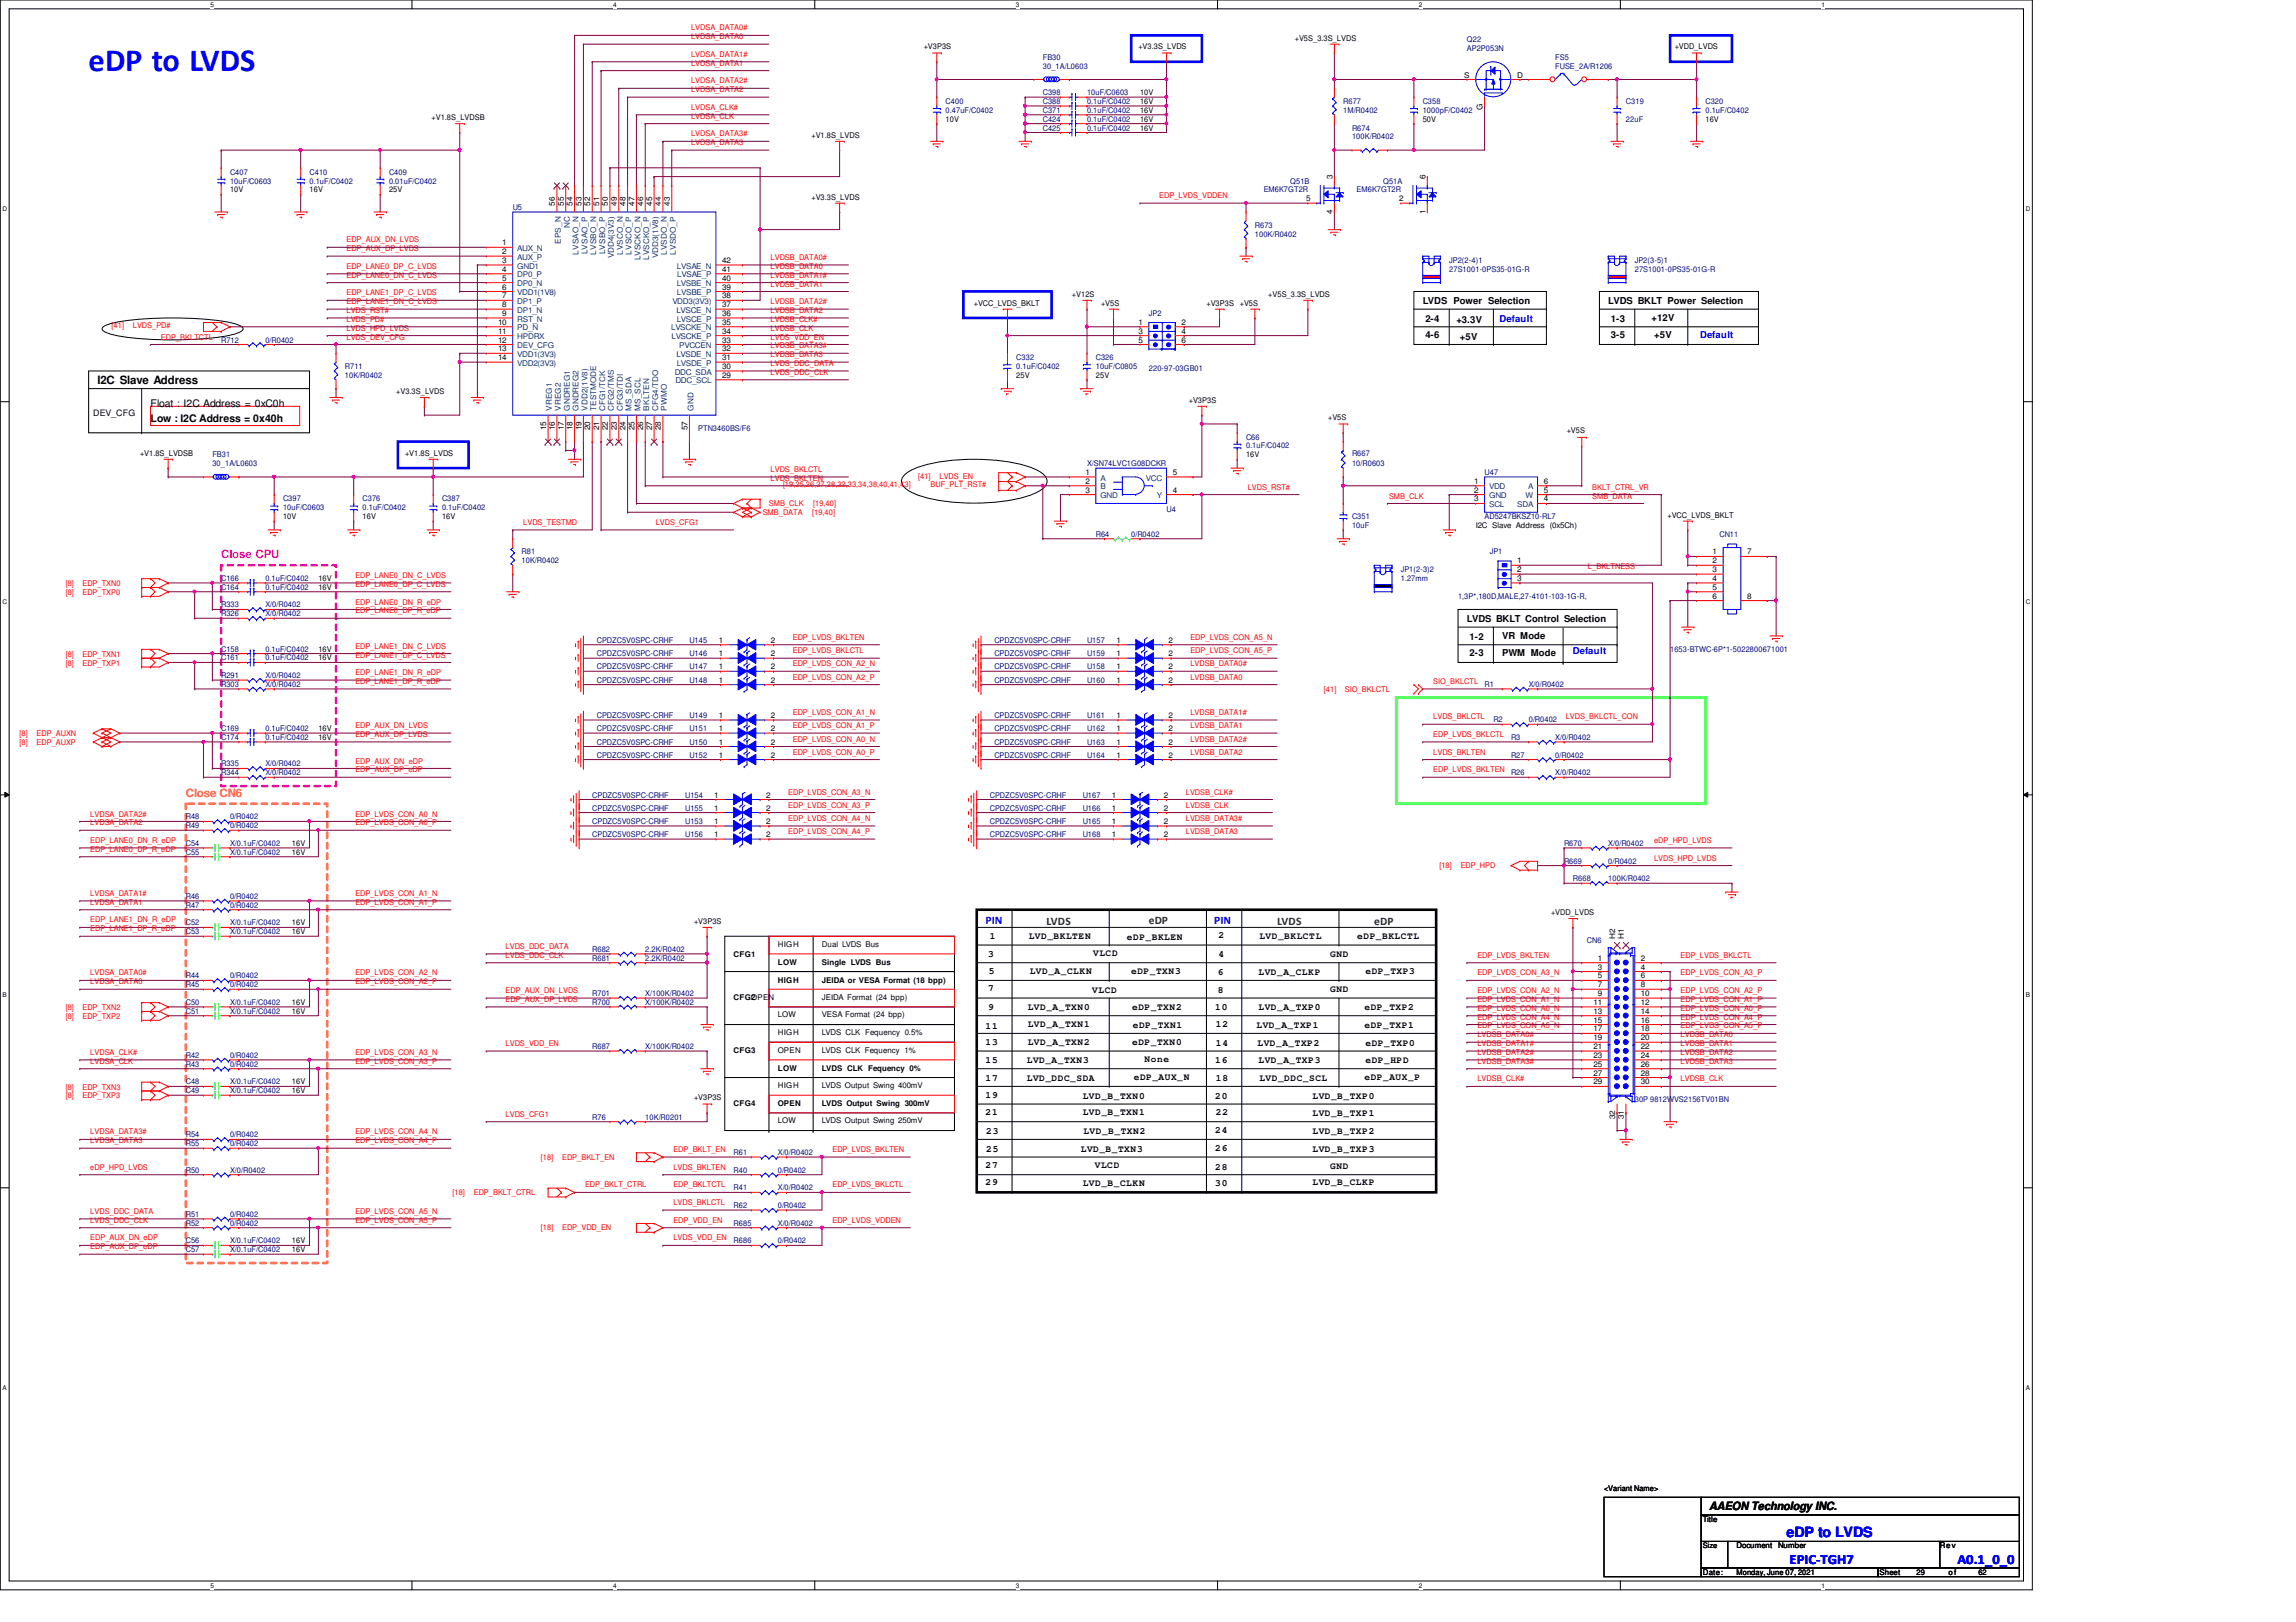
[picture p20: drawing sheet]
<svg xmlns="http://www.w3.org/2000/svg" width="297mm" height="210mm" viewBox="0 0 297 210" stroke-linecap="round" stroke-linejoin="round" font-family="sans-serif">
<defs><g id="words">
<text font-size="4.2" fill="#00f" x="11.5" y="9.1">eDP to LVDS</text>
<g font-size="1.8" fill="#00f">
<text x="231.1" y="199">eDP to LVDS</text>
<text x="231.5" y="202.4">EPIC-TGH7</text>
<text x="253.2" y="202.4">A0.1_0_0</text>
</g>
<g font-size="1.5">
<text x="12.6" y="49.7">I2C Slave Address</text>
<text x="221.1" y="195.5">AAEON Technology INC.</text>
</g>
<text font-size="1.5" fill="#f0f" x="28.6" y="72.2">Close CPU</text>
<text font-size="1.5" fill="#ff8000" x="24" y="103.1">Close CN6</text>
<g font-size="1.5" fill="#00f">
<text x="127.5" y="119.6">PIN</text>
<text x="157.1" y="119.6">PIN</text>
</g>
<g font-size="1.5" fill="#008000">
<text x="135.4" y="119.7">LVDS</text>
<text x="148.6" y="119.6">eDP</text>
<text x="165.2" y="119.7">LVDS</text>
<text x="177.8" y="119.7">eDP</text>
</g>
<g font-size="1.4">
<text x="19.5" y="52.7">Float : I2C Address = 0xC0h</text>
<text x="19.5" y="54.7">Low : I2C Address = 0x40h</text>
</g>
<g font-size="1.2">
<text x="184.1" y="39.3">LVDS Power Selection</text>
<text x="184.4" y="41.6">2-4</text>
<text x="188.4" y="41.7">+3.3V</text>
<text x="208.1" y="39.3">LVDS BKLT Power Selection</text>
<text x="208.4" y="41.6">1-3</text>
<text x="213.7" y="41.5">+12V</text>
<text x="184.4" y="43.8">4-6</text>
<text x="188.8" y="44">+5V</text>
<text x="208.4" y="43.8">3-5</text>
<text x="214" y="43.8">+5V</text>
<text x="189.8" y="80.5">LVDS BKLT Control Selection</text>
<text x="190.1" y="82.8">1-2</text>
<text x="194.3" y="82.6">VR Mode</text>
<text x="190.1" y="84.9">2-3</text>
<text x="194.3" y="84.9">PWM Mode</text>
<text x="127.8" y="123.8">3</text>
<text x="128.1" y="121.5">1</text>
<text x="133.1" y="121.5">LVD_BKLTEN</text>
<text x="141.4" y="123.7">VLCD</text>
<text x="145.8" y="121.6">eDP_BKLEN</text>
<text x="157.6" y="121.4">2</text>
<text x="157.6" y="123.9">4</text>
<text x="162.9" y="121.5">LVD_BKLCTL</text>
<text x="172.1" y="123.8">GND</text>
<text x="175.6" y="121.5">eDP_BKLCTL</text>
<text x="127.8" y="128.2">7</text>
<text x="127.8" y="130.8">9</text>
<text x="127.9" y="126.1">5</text>
<text x="133" y="130.6">LVD_A_TXN0</text>
<text x="133.2" y="126.1">LVD_A_CLKN</text>
<text x="141.3" y="128.5">VLCD</text>
<text x="146.3" y="126.1">eDP_TXN3</text>
<text x="146.5" y="130.6">eDP_TXN2</text>
<text x="157.2" y="130.6">10</text>
<text x="157.6" y="126.2">6</text>
<text x="157.6" y="128.5">8</text>
<text x="162.8" y="126.2">LVD_A_CLKP</text>
<text x="162.8" y="130.6">LVD_A_TXP0</text>
<text x="172.1" y="128.4">GND</text>
<text x="176.5" y="130.6">eDP_TXP2</text>
<text x="176.7" y="126.1">eDP_TXP3</text>
<text x="127.5" y="133.1">11</text>
<text x="127.5" y="135.2">13</text>
<text x="127.5" y="137.6">15</text>
<text x="132.8" y="137.6">LVD_A_TXN3</text>
<text x="133" y="132.9">LVD_A_TXN1</text>
<text x="133" y="135.2">LVD_A_TXN2</text>
<text x="146.5" y="135.2">eDP_TXN0</text>
<text x="146.6" y="133.1">eDP_TXN1</text>
<text x="148.1" y="137.4">None</text>
<text x="157.2" y="137.6">16</text>
<text x="157.3" y="132.9">12</text>
<text x="157.3" y="135.3">14</text>
<text x="162.6" y="133.1">LVD_A_TXP1</text>
<text x="162.7" y="135.3">LVD_A_TXP2</text>
<text x="162.8" y="137.5">LVD_A_TXP3</text>
<text x="176.5" y="133.1">eDP_TXP1</text>
<text x="176.7" y="135.3">eDP_TXP0</text>
<text x="176.7" y="137.6">eDP_HPD</text>
<text x="127.5" y="139.9">17</text>
<text x="127.5" y="142.1">19</text>
<text x="132.8" y="139.9">LVD_DDC_SDA</text>
<text x="140.1" y="142.2">LVD_B_TXN0</text>
<text x="146.7" y="139.8">eDP_AUX_N</text>
<text x="157.2" y="142.2">20</text>
<text x="157.3" y="139.9">18</text>
<text x="162.9" y="139.9">LVD_DDC_SCL</text>
<text x="169.8" y="142.2">LVD_B_TXP0</text>
<text x="176.5" y="139.8">eDP_AUX_P</text>
<text x="127.5" y="144.4">21</text>
<text x="127.6" y="146.8">23</text>
<text x="127.6" y="149.1">25</text>
<text x="139.8" y="149.1">LVD_B_TXN3</text>
<text x="140.1" y="144.4">LVD_B_TXN1</text>
<text x="140.2" y="146.8">LVD_B_TXN2</text>
<text x="157.2" y="146.6">24</text>
<text x="157.2" y="148.9">26</text>
<text x="157.3" y="144.4">22</text>
<text x="169.8" y="144.5">LVD_B_TXP1</text>
<text x="169.8" y="146.8">LVD_B_TXP2</text>
<text x="169.8" y="149.1">LVD_B_TXP3</text>
<text x="127.5" y="151.2">27</text>
<text x="127.5" y="153.4">29</text>
<text x="140.1" y="153.5">LVD_B_CLKN</text>
<text x="141.6" y="151.2">VLCD</text>
<text x="157.2" y="151.4">28</text>
<text x="157.2" y="153.5">30</text>
<text x="169.8" y="153.4">LVD_B_CLKP</text>
<text x="172.1" y="151.3">GND</text>
</g>
<g font-size="1.2" fill="#00f">
<text x="194" y="41.6">Default</text>
<text x="220" y="43.8">Default</text>
<text x="203.5" y="84.6">Default</text>
</g>
<text font-size="1.1" x="12.1" y="53.8">DEV_CFG</text>
<g font-size="1" fill="#f00">
<text x="89.4" y="5.1">LVDSA_DATA0</text>
<text x="89.4" y="3.9">LVDSA_DATA0#</text>
<text x="89.4" y="11.9">LVDSA_DATA2</text>
<text x="89.4" y="10.8">LVDSA_DATA2#</text>
<text x="89.4" y="8.5">LVDSA_DATA1</text>
<text x="89.4" y="7.4">LVDSA_DATA1#</text>
<text x="89.4" y="17.7">LVDSA_DATA3#</text>
<text x="89.4" y="15.4">LVDSA_CLK</text>
<text x="89.4" y="14.2">LVDSA_CLK#</text>
<text x="89.4" y="18.8">LVDSA_DATA3</text>
<text x="150" y="25.7">EDP_LVDS_VDDEN</text>
<text x="44.8" y="32.5">EDP_AUX_DP_LVDS</text>
<text x="44.8" y="31.4">EDP_AUX_DN_LVDS</text>
<text x="44.8" y="35.9">EDP_LANE0_DN_C_LVDS</text>
<text x="44.8" y="34.8">EDP_LANE0_DP_C_LVDS</text>
<text x="99.7" y="33.7">LVDSB_DATA0#</text>
<text x="99.7" y="34.8">LVDSB_DATA0</text>
<text x="99.7" y="35.9">LVDSB_DATA1#</text>
<text x="44.8" y="38.2">EDP_LANE1_DP_C_LVDS</text>
<text x="44.8" y="39.4">EDP_LANE1_DN_C_LVDS</text>
<text x="44.8" y="40.5">LVDS_RST#</text>
<text x="44.8" y="41.7">LVDS_PD#</text>
<text x="99.7" y="37.1">LVDSB_DATA1</text>
<text x="99.7" y="39.4">LVDSB_DATA2#</text>
<text x="99.7" y="40.5">LVDSB_DATA2</text>
<text x="99.7" y="41.7">LVDSB_CLK#</text>
<text x="14.4" y="42.5">[41]</text>
<text x="17.2" y="42.5">LVDS_PD#</text>
<text x="20.8" y="43.9">EDP_BKLTCTL</text>
<text x="44.8" y="42.8">LVDS_HPD_LVDS</text>
<text x="44.8" y="43.9">LVDS_DEV_CFG</text>
<text x="99.7" y="42.8">LVDSB_CLK</text>
<text x="99.7" y="43.9">LVDS_VDD_EN</text>
<text x="99.7" y="45.1">LVDSB_DATA3#</text>
<text x="99.7" y="46.2">LVDSB_DATA3</text>
<text x="99.7" y="47.4">LVDS_DDC_DATA</text>
<text x="99.7" y="48.5">LVDS_DDC_CLK</text>
<text x="99.5" y="65.5">SMB_CLK</text>
<text x="99.7" y="62.2">LVDS_BKLTEN</text>
<text x="99.7" y="61.1">LVDS_BKLCTL</text>
<text x="101.3" y="63.1">[19,25,26,27,28,32,33,34,38,40,41,43]</text>
<text x="105.2" y="65.5">[19,40]</text>
<text x="118.8" y="61.9">[41]</text>
<text x="120.4" y="63.1">BUF_PLT_RST#</text>
<text x="121.5" y="61.9">LVDS_EN</text>
<text x="161.4" y="63.4">LVDS_RST#</text>
<text x="179.7" y="64.5">SMB_CLK</text>
<text x="206" y="64.5">SMB_DATA</text>
<text x="206" y="63.4">BKLT_CTRL_VR</text>
<text x="67.7" y="67.9">LVDS_TESTMD</text>
<text x="84.8" y="67.9">LVDS_CFG1</text>
<text x="98.7" y="66.6">SMB_DATA</text>
<text x="105.1" y="66.6">[19,40]</text>
<text x="8.5" y="77">[8]</text>
<text x="8.5" y="75.9">[8]</text>
<text x="10.7" y="77">EDP_TXP0</text>
<text x="10.7" y="75.9">EDP_TXN0</text>
<text x="46" y="74.8">EDP_LANE0_DN_C_LVDS</text>
<text x="46" y="75.9">EDP_LANE0_DP_C_LVDS</text>
<text x="205.4" y="73.7">L_BKLTNESS</text>
<text x="46" y="78.2">EDP_LANE0_DN_R_eDP</text>
<text x="46" y="79.4">EDP_LANE0_DP_R_eDP</text>
<text x="46" y="83.9">EDP_LANE1_DN_C_LVDS</text>
<text x="102.6" y="82.8">EDP_LVDS_BKLTEN</text>
<text x="154" y="82.8">EDP_LVDS_CON_A5_N</text>
<text x="8.5" y="86.1">[8]</text>
<text x="8.5" y="85">[8]</text>
<text x="10.7" y="86.1">EDP_TXP1</text>
<text x="10.7" y="85">EDP_TXN1</text>
<text x="46" y="85.1">EDP_LANE1_DP_C_LVDS</text>
<text x="46" y="87.4">EDP_LANE1_DN_R_eDP</text>
<text x="46" y="88.5">EDP_LANE1_DP_R_eDP</text>
<text x="102.6" y="84.5">EDP_LVDS_BKLCTL</text>
<text x="102.6" y="86.2">EDP_LVDS_CON_A2_N</text>
<text x="102.6" y="88">EDP_LVDS_CON_A2_P</text>
<text x="154" y="88">LVDSB_DATA0</text>
<text x="154" y="86.2">LVDSB_DATA0#</text>
<text x="154" y="84.5">EDP_LVDS_CON_A5_P</text>
<text x="171.3" y="89.5">[41]</text>
<text x="174" y="89.5">SIO_BKLCTL</text>
<text x="185.4" y="88.5">SIO_BKLCTL</text>
<text x="2.5" y="95.2">[8]</text>
<text x="4.7" y="95.2">EDP_AUXN</text>
<text x="46" y="94.2">EDP_AUX_DN_LVDS</text>
<text x="46" y="95.4">EDP_AUX_DP_LVDS</text>
<text x="102.6" y="92.5">EDP_LVDS_CON_A1_N</text>
<text x="102.6" y="94.2">EDP_LVDS_CON_A1_P</text>
<text x="102.6" y="96">EDP_LVDS_CON_A0_N</text>
<text x="154" y="92.5">LVDSB_DATA1#</text>
<text x="154" y="96">LVDSB_DATA2#</text>
<text x="154" y="94.2">LVDSB_DATA1</text>
<text x="185.4" y="95.4">EDP_LVDS_BKLCTL</text>
<text x="185.4" y="93.1">LVDS_BKLCTL</text>
<text x="202.6" y="93.1">LVDS_BKLCTL_CON</text>
<text x="2.5" y="96.4">[8]</text>
<text x="4.7" y="96.4">EDP_AUXP</text>
<text x="46" y="98.8">EDP_AUX_DN_eDP</text>
<text x="46" y="99.9">EDP_AUX_DP_eDP</text>
<text x="102.6" y="97.7">EDP_LVDS_CON_A0_P</text>
<text x="154" y="97.7">LVDSB_DATA2</text>
<text x="185.4" y="99.9">EDP_LVDS_BKLTEN</text>
<text x="185.4" y="97.7">LVDS_BKLTEN</text>
<text x="11.7" y="105.7">LVDSA_DATA2#</text>
<text x="11.7" y="106.8">LVDSA_DATA2</text>
<text x="46" y="105.7">EDP_LVDS_CON_A0_N</text>
<text x="46" y="106.8">EDP_LVDS_CON_A0_P</text>
<text x="102" y="106.3">EDP_LVDS_CON_A4_N</text>
<text x="102" y="107.9">EDP_LVDS_CON_A4_P</text>
<text x="102" y="102.8">EDP_LVDS_CON_A3_N</text>
<text x="102" y="104.5">EDP_LVDS_CON_A3_P</text>
<text x="153.4" y="106.3">LVDSB_DATA3#</text>
<text x="153.4" y="107.9">LVDSB_DATA3</text>
<text x="153.4" y="102.8">LVDSB_CLK#</text>
<text x="153.4" y="104.5">LVDSB_CLK</text>
<text x="11.7" y="109.1">EDP_LANE0_DN_R_eDP</text>
<text x="11.7" y="110.2">EDP_LANE0_DP_R_eDP</text>
<text x="186.2" y="112.4">[18]</text>
<text x="189" y="112.4">EDP_HPD</text>
<text x="214" y="109.1">eDP_HPD_LVDS</text>
<text x="214" y="111.4">LVDS_HPD_LVDS</text>
<text x="11.7" y="117.1">LVDSA_DATA1</text>
<text x="11.7" y="116">LVDSA_DATA1#</text>
<text x="11.7" y="119.4">EDP_LANE1_DN_R_eDP</text>
<text x="46" y="116">EDP_LVDS_CON_A1_N</text>
<text x="46" y="117.1">EDP_LVDS_CON_A1_P</text>
<text x="11.7" y="120.5">EDP_LANE1_DP_R_eDP</text>
<text x="65.4" y="122.8">LVDS_DDC_DATA</text>
<text x="65.4" y="124">LVDS_DDC_CLK</text>
<text x="191.1" y="124">EDP_LVDS_BKLTEN</text>
<text x="217.4" y="124">EDP_LVDS_BKLCTL</text>
<text x="8.5" y="131.9">[8]</text>
<text x="8.5" y="130.7">[8]</text>
<text x="10.7" y="131.9">EDP_TXP2</text>
<text x="10.7" y="130.7">EDP_TXN2</text>
<text x="11.7" y="127.4">LVDSA_DATA0</text>
<text x="11.7" y="126.2">LVDSA_DATA0#</text>
<text x="46" y="126.2">EDP_LVDS_CON_A2_N</text>
<text x="46" y="127.4">EDP_LVDS_CON_A2_P</text>
<text x="65.4" y="128.5">EDP_AUX_DN_LVDS</text>
<text x="65.4" y="129.7">EDP_AUX_DP_LVDS</text>
<text x="191.1" y="126.2">EDP_LVDS_CON_A3_N</text>
<text x="191.1" y="129.7">EDP_LVDS_CON_A1_N</text>
<text x="191.1" y="128.5">EDP_LVDS_CON_A2_N</text>
<text x="191.1" y="132">EDP_LVDS_CON_A4_N</text>
<text x="191.1" y="130.8">EDP_LVDS_CON_A0_N</text>
<text x="217.4" y="126.2">EDP_LVDS_CON_A3_P</text>
<text x="217.4" y="128.5">EDP_LVDS_CON_A2_P</text>
<text x="217.4" y="132">EDP_LVDS_CON_A4_P</text>
<text x="217.4" y="129.7">EDP_LVDS_CON_A1_P</text>
<text x="217.4" y="130.8">EDP_LVDS_CON_A0_P</text>
<text x="11.7" y="137.7">LVDSA_CLK</text>
<text x="11.7" y="136.5">LVDSA_CLK#</text>
<text x="46" y="136.5">EDP_LVDS_CON_A3_N</text>
<text x="46" y="137.7">EDP_LVDS_CON_A3_P</text>
<text x="65.4" y="135.4">LVDS_VDD_EN</text>
<text x="191.1" y="136.5">LVDSB_DATA2#</text>
<text x="191.1" y="134.2">LVDSB_DATA0#</text>
<text x="191.1" y="135.4">LVDSB_DATA1#</text>
<text x="191.1" y="137.7">LVDSB_DATA3#</text>
<text x="191.1" y="133.1">EDP_LVDS_CON_A5_N</text>
<text x="217.4" y="134.2">LVDSB_DATA0</text>
<text x="217.4" y="136.5">LVDSB_DATA2</text>
<text x="217.4" y="135.4">LVDSB_DATA1</text>
<text x="217.4" y="137.7">LVDSB_DATA3</text>
<text x="217.4" y="133.1">EDP_LVDS_CON_A5_P</text>
<text x="8.5" y="142.2">[8]</text>
<text x="8.5" y="141">[8]</text>
<text x="10.7" y="142.2">EDP_TXP3</text>
<text x="10.7" y="141">EDP_TXN3</text>
<text x="191.1" y="140">LVDSB_CLK#</text>
<text x="217.4" y="140">LVDSB_CLK</text>
<text x="11.7" y="148">LVDSA_DATA3</text>
<text x="11.7" y="146.8">LVDSA_DATA3#</text>
<text x="46" y="146.8">EDP_LVDS_CON_A4_N</text>
<text x="46" y="148">EDP_LVDS_CON_A4_P</text>
<text x="65.4" y="144.5">LVDS_CFG1</text>
<text x="87.1" y="149.1">EDP_BKLT_EN</text>
<text x="107.7" y="149.1">EDP_LVDS_BKLTEN</text>
<text x="11.7" y="151.4">eDP_HPD_LVDS</text>
<text x="58.5" y="154.6">[18]</text>
<text x="61.3" y="154.6">EDP_BKLT_CTRL</text>
<text x="70" y="150.1">[18]</text>
<text x="72.7" y="150.1">EDP_BKLT_EN</text>
<text x="75.7" y="153.7">EDP_BKLT_CTRL</text>
<text x="87.1" y="156">LVDS_BKLCTL</text>
<text x="87.1" y="151.4">LVDS_BKLTEN</text>
<text x="87.1" y="153.7">EDP_BKLTCTL</text>
<text x="107.7" y="153.7">EDP_LVDS_BKLCTL</text>
<text x="11.7" y="157.1">LVDS_DDC_DATA</text>
<text x="11.7" y="158.2">LVDS_DDC_CLK</text>
<text x="11.7" y="160.5">EDP_AUX_DN_eDP</text>
<text x="11.7" y="161.7">EDP_AUX_DP_eDP</text>
<text x="46" y="157.1">EDP_LVDS_CON_A5_N</text>
<text x="46" y="158.2">EDP_LVDS_CON_A5_P</text>
<text x="70" y="159.2">[18]</text>
<text x="72.7" y="159.2">EDP_VDD_EN</text>
<text x="87.1" y="158.2">EDP_VDD_EN</text>
<text x="87.1" y="160.5">LVDS_VDD_EN</text>
<text x="107.7" y="158.2">EDP_LVDS_VDDEN</text>
</g>
<g font-size="1">
<text x="167.5" y="5.2">+V5S_3.3S_LVDS</text>
<text x="119.5" y="6.4">+V3P3S</text>
<text x="147.3" y="6.4">+V3.3S_LVDS</text>
<text x="189.4" y="10">S</text>
<text x="196.3" y="10">D</text>
<text x="216.7" y="6.4">+VDD_LVDS</text>
<text x="55.8" y="15.5">+V1.8S_LVDSB</text>
<text x="105" y="17.8">+V1.8S_LVDS</text>
<text x="122.3" y="15.7">10V</text>
<text x="147.5" y="14.6">16V</text>
<text x="147.5" y="13.5">16V</text>
<text x="147.5" y="16.9">16V</text>
<text x="147.5" y="15.7">16V</text>
<text x="147.5" y="12.3">10V</text>
<text x="184.1" y="15.7">50V</text>
<text x="191.8" y="14.2" transform="rotate(-90 191.8 14.2)">G</text>
<text x="220.6" y="15.7">16V</text>
<text x="172.4" y="23.2" transform="rotate(-90 172.4 23.2)">3</text>
<text x="184.4" y="23.2" transform="rotate(-90 184.4 23.2)">6</text>
<text x="29.8" y="24.9">10V</text>
<text x="40" y="24.9">16V</text>
<text x="50.3" y="24.9">25V</text>
<text x="71.8" y="26.6" transform="rotate(-90 71.8 26.6)">56</text>
<text x="72.9" y="26.6" transform="rotate(-90 72.9 26.6)">55</text>
<text x="74.1" y="26.6" transform="rotate(-90 74.1 26.6)">54</text>
<text x="75.2" y="26.6" transform="rotate(-90 75.2 26.6)">53</text>
<text x="76.4" y="26.6" transform="rotate(-90 76.4 26.6)">52</text>
<text x="77.5" y="26.6" transform="rotate(-90 77.5 26.6)">51</text>
<text x="78.7" y="26.6" transform="rotate(-90 78.7 26.6)">50</text>
<text x="79.8" y="26.6" transform="rotate(-90 79.8 26.6)">49</text>
<text x="80.9" y="26.6" transform="rotate(-90 80.9 26.6)">48</text>
<text x="82.1" y="26.6" transform="rotate(-90 82.1 26.6)">47</text>
<text x="83.2" y="26.6" transform="rotate(-90 83.2 26.6)">46</text>
<text x="84.4" y="26.6" transform="rotate(-90 84.4 26.6)">45</text>
<text x="85.5" y="26.6" transform="rotate(-90 85.5 26.6)">44</text>
<text x="86.7" y="26.6" transform="rotate(-90 86.7 26.6)">43</text>
<text x="105" y="25.8">+V3.3S_LVDS</text>
<text x="169" y="26">5</text>
<text x="172.4" y="27.7" transform="rotate(-90 172.4 27.7)">4</text>
<text x="181" y="26">2</text>
<text x="184.4" y="27.7" transform="rotate(-90 184.4 27.7)">1</text>
<text x="65" y="31.7">1</text>
<text x="65" y="32.9">2</text>
<text x="65" y="34">3</text>
<text x="65" y="35.2">4</text>
<text x="93.4" y="34">42</text>
<text x="93.4" y="35.2">41</text>
<text x="65" y="40.9">9</text>
<text x="65" y="37.5">6</text>
<text x="65" y="36.3">5</text>
<text x="65" y="39.8">8</text>
<text x="65" y="38.6">7</text>
<text x="93.4" y="38.6">38</text>
<text x="93.4" y="40.9">36</text>
<text x="93.4" y="39.8">37</text>
<text x="93.4" y="37.5">39</text>
<text x="93.4" y="36.3">40</text>
<text x="126" y="39.5">+VCC_LVDS_BKLT</text>
<text x="138.7" y="38.4">+V12S</text>
<text x="142.4" y="39.5">+V5S</text>
<text x="156.1" y="39.5">+V3P3S</text>
<text x="160.4" y="39.5">+V5S</text>
<text x="164.1" y="38.4">+V5S_3.3S_LVDS</text>
<text x="64.4" y="43.2">11</text>
<text x="64.4" y="42">10</text>
<text x="64.4" y="44.3">12</text>
<text x="64.4" y="45.5">13</text>
<text x="64.4" y="46.6">14</text>
<text x="93.4" y="46.6">31</text>
<text x="93.4" y="45.5">32</text>
<text x="93.4" y="44.3">33</text>
<text x="93.4" y="43.2">34</text>
<text x="93.4" y="42">35</text>
<text x="93.4" y="47.8">30</text>
<text x="147.3" y="42">1</text>
<text x="147.3" y="43.2">3</text>
<text x="147.3" y="44.3">5</text>
<text x="152.9" y="42">2</text>
<text x="152.9" y="43.2">4</text>
<text x="152.9" y="44.3">6</text>
<text x="51.3" y="51">+V3.3S_LVDS</text>
<text x="93.4" y="48.9">29</text>
<text x="131.5" y="48.9">25V</text>
<text x="141.8" y="48.9">25V</text>
<text x="153.8" y="52.1">+V3P3S</text>
<text x="18.1" y="59">+V1.8S_LVDSB</text>
<text x="52.4" y="59">+V1.8S_LVDS</text>
<text x="70.7" y="55.7" transform="rotate(-90 70.7 55.7)">15</text>
<text x="71.8" y="55.7" transform="rotate(-90 71.8 55.7)">16</text>
<text x="72.9" y="55.7" transform="rotate(-90 72.9 55.7)">17</text>
<text x="74.1" y="55.7" transform="rotate(-90 74.1 55.7)">18</text>
<text x="75.2" y="55.7" transform="rotate(-90 75.2 55.7)">19</text>
<text x="76.4" y="55.7" transform="rotate(-90 76.4 55.7)">20</text>
<text x="77.5" y="55.7" transform="rotate(-90 77.5 55.7)">21</text>
<text x="78.7" y="55.7" transform="rotate(-90 78.7 55.7)">22</text>
<text x="79.8" y="55.7" transform="rotate(-90 79.8 55.7)">23</text>
<text x="80.9" y="55.7" transform="rotate(-90 80.9 55.7)">24</text>
<text x="82.1" y="55.7" transform="rotate(-90 82.1 55.7)">25</text>
<text x="83.2" y="55.7" transform="rotate(-90 83.2 55.7)">26</text>
<text x="84.4" y="55.7" transform="rotate(-90 84.4 55.7)">27</text>
<text x="85.5" y="55.7" transform="rotate(-90 85.5 55.7)">28</text>
<text x="88.9" y="55.7" transform="rotate(-90 88.9 55.7)">57</text>
<text x="161.2" y="59.2">16V</text>
<text x="171.8" y="54.4">+V5S</text>
<text x="202.7" y="56.1">+V5S</text>
<text x="140.4" y="61.5">1</text>
<text x="140.4" y="62.6">2</text>
<text x="140.4" y="63.8">3</text>
<text x="151.7" y="61.5">5</text>
<text x="151.7" y="63.8">4</text>
<text x="190.7" y="62.6">1</text>
<text x="190.7" y="64.9">3</text>
<text x="190.7" y="63.8">2</text>
<text x="199.7" y="64.9">4</text>
<text x="199.7" y="63.8">5</text>
<text x="199.7" y="62.6">6</text>
<text x="36.6" y="67.2">10V</text>
<text x="46.9" y="67.2">16V</text>
<text x="57.2" y="67.2">16V</text>
<text x="190.9" y="68.3">I2C Slave Address (0x5Ch)</text>
<text x="215.7" y="67">+VCC_LVDS_BKLT</text>
<text x="221.6" y="71.8">1</text>
<text x="226" y="71.8">7</text>
<text x="41.2" y="75.2">16V</text>
<text x="41.2" y="76.3">16V</text>
<text x="196.3" y="72.9">1</text>
<text x="196.3" y="74">2</text>
<text x="196.3" y="75.2">3</text>
<text x="221.6" y="72.9">2</text>
<text x="221.6" y="74">3</text>
<text x="221.6" y="75.2">4</text>
<text x="221.6" y="76.3">5</text>
<text x="221.6" y="77.5">6</text>
<text x="226" y="77.5">8</text>
<text x="93" y="83.2">1</text>
<text x="99.7" y="83.2">2</text>
<text x="144.4" y="83.2">1</text>
<text x="151.2" y="83.2">2</text>
<text x="41.2" y="84.3">16V</text>
<text x="41.2" y="85.5">16V</text>
<text x="93" y="84.9">1</text>
<text x="93" y="86.6">1</text>
<text x="93" y="88.3">1</text>
<text x="99.7" y="84.9">2</text>
<text x="99.7" y="86.6">2</text>
<text x="99.7" y="88.3">2</text>
<text x="144.4" y="86.6">1</text>
<text x="144.4" y="84.9">1</text>
<text x="144.4" y="88.3">1</text>
<text x="151.2" y="86.6">2</text>
<text x="151.2" y="84.9">2</text>
<text x="151.2" y="88.3">2</text>
<text x="41.2" y="94.6">16V</text>
<text x="41.2" y="95.8">16V</text>
<text x="93" y="92.9">1</text>
<text x="93" y="94.6">1</text>
<text x="99.7" y="92.9">2</text>
<text x="99.7" y="94.6">2</text>
<text x="144.4" y="92.9">1</text>
<text x="144.4" y="94.6">1</text>
<text x="151.2" y="92.9">2</text>
<text x="151.2" y="94.6">2</text>
<text x="93" y="98">1</text>
<text x="93" y="96.4">1</text>
<text x="99.7" y="98">2</text>
<text x="99.7" y="96.4">2</text>
<text x="144.4" y="96.4">1</text>
<text x="144.4" y="98">1</text>
<text x="151.2" y="96.4">2</text>
<text x="151.2" y="98">2</text>
<text x="92.4" y="106.6">1</text>
<text x="92.4" y="103.2">1</text>
<text x="92.4" y="104.9">1</text>
<text x="99.1" y="106.6">2</text>
<text x="99.1" y="103.2">2</text>
<text x="99.1" y="104.9">2</text>
<text x="143.8" y="104.9">1</text>
<text x="143.8" y="103.2">1</text>
<text x="143.8" y="106.6">1</text>
<text x="150.6" y="104.9">2</text>
<text x="150.6" y="103.2">2</text>
<text x="150.6" y="106.6">2</text>
<text x="37.8" y="110.6">16V</text>
<text x="37.8" y="109.5">16V</text>
<text x="92.4" y="108.3">1</text>
<text x="99.1" y="108.3">2</text>
<text x="143.8" y="108.3">1</text>
<text x="150.6" y="108.3">2</text>
<text x="37.8" y="119.8">16V</text>
<text x="89.8" y="119.5">+V3P3S</text>
<text x="200.7" y="118.4">+VDD_LVDS</text>
<text x="37.8" y="120.9">16V</text>
<text x="94.9" y="123.9">CFG1</text>
<text x="100.6" y="124.9">LOW</text>
<text x="100.6" y="122.5">HIGH</text>
<text x="106.3" y="124.9">Single LVDS Bus</text>
<text x="106.3" y="122.5">Dual LVDS Bus</text>
<text x="206.7" y="124.3">1</text>
<text x="206.7" y="125.5">3</text>
<text x="209" y="121.5" transform="rotate(-90 209 121.5)">H2</text>
<text x="210.1" y="121.5" transform="rotate(-90 210.1 121.5)">H1</text>
<text x="212.3" y="124.3">2</text>
<text x="212.3" y="125.5">4</text>
<text x="37.8" y="131.2">16V</text>
<text x="37.8" y="130">16V</text>
<text x="94.9" y="129.5">CFG2</text>
<text x="97.2" y="129.4">OPEN</text>
<text x="100.6" y="131.7">LOW</text>
<text x="100.6" y="127.2">HIGH</text>
<text x="106.3" y="127.2">JEIDA or VESA Format (18 bpp)</text>
<text x="106.3" y="131.7">VESA Format (24 bpp)</text>
<text x="106.3" y="129.4">JEIDA Format (24 bpp)</text>
<text x="206.2" y="130">11</text>
<text x="206.2" y="131.2">13</text>
<text x="206.7" y="126.6">5</text>
<text x="206.7" y="127.8">7</text>
<text x="206.7" y="128.9">9</text>
<text x="212.3" y="126.6">6</text>
<text x="212.3" y="127.8">8</text>
<text x="212.3" y="128.9">10</text>
<text x="212.3" y="130">12</text>
<text x="212.3" y="131.2">14</text>
<text x="94.9" y="136.3">CFG3</text>
<text x="100.6" y="133.9">HIGH</text>
<text x="100.6" y="136.2">OPEN</text>
<text x="106.3" y="136.2">LVDS CLK Fequency 1%</text>
<text x="106.3" y="133.9">LVDS CLK Fequency 0.5%</text>
<text x="206.2" y="132.3">15</text>
<text x="206.2" y="133.5">17</text>
<text x="206.2" y="134.6">19</text>
<text x="206.2" y="135.8">21</text>
<text x="206.2" y="136.9">23</text>
<text x="212.3" y="132.3">16</text>
<text x="212.3" y="133.5">18</text>
<text x="212.3" y="134.6">20</text>
<text x="212.3" y="135.8">22</text>
<text x="212.3" y="136.9">24</text>
<text x="37.8" y="141.5">16V</text>
<text x="37.8" y="140.3">16V</text>
<text x="89.8" y="142.4">+V3P3S</text>
<text x="94.9" y="143.2">CFG4</text>
<text x="100.6" y="143.2">OPEN</text>
<text x="100.6" y="140.8">HIGH</text>
<text x="100.6" y="138.6">LOW</text>
<text x="106.3" y="140.8">LVDS Output Swing 400mV</text>
<text x="106.3" y="138.6">LVDS CLK Fequency 0%</text>
<text x="106.3" y="143.2">LVDS Output Swing 300mV</text>
<text x="206.2" y="138">25</text>
<text x="206.2" y="139.2">27</text>
<text x="206.2" y="140.3">29</text>
<text x="212.3" y="138">26</text>
<text x="212.3" y="139.2">28</text>
<text x="212.3" y="140.3">30</text>
<text x="100.6" y="145.4">LOW</text>
<text x="106.3" y="145.4">LVDS Output Swing 250mV</text>
<text x="209" y="144.9" transform="rotate(-90 209 144.9)">32</text>
<text x="210.1" y="144.9" transform="rotate(-90 210.1 144.9)">31</text>
<text x="37.8" y="160.9">16V</text>
<text x="37.8" y="162.1">16V</text>
<text x="207.5" y="192.9">&lt;Variant Name&gt;</text>
<text x="220.3" y="196.9">Title</text>
<text x="220.3" y="200.4">Size</text>
<text x="220.3" y="203.8">Date:</text>
<text x="224.7" y="200.4">Document</text>
<text x="224.7" y="203.8">Monday, June 07, 2021</text>
<text x="230" y="200.4">Number</text>
<text x="243.2" y="203.8">Sheet</text>
<text x="247.9" y="203.8">29</text>
<text x="250.9" y="200.4">Rev</text>
<text x="252.1" y="203.8">of</text>
<text x="255.9" y="203.8">62</text>
</g>
<g font-size="1" fill="#000080">
<text x="189.8" y="5.5">Q22</text>
<text x="134.9" y="7.7">FB30</text>
<text x="134.9" y="8.9">30_1A/L0603</text>
<text x="189.8" y="6.6">AP2P053N</text>
<text x="201.2" y="7.7">FS5</text>
<text x="201.2" y="8.9">FUSE_2A/R1206</text>
<text x="122.3" y="13.5">C400</text>
<text x="122.3" y="14.6">0.47uF/C0402</text>
<text x="134.9" y="14.6">C371</text>
<text x="134.9" y="13.5">C388</text>
<text x="134.9" y="16.9">C425</text>
<text x="134.9" y="15.7">C424</text>
<text x="134.9" y="12.3">C398</text>
<text x="140.6" y="14.6">0.1uF/C0402</text>
<text x="140.6" y="13.5">0.1uF/C0402</text>
<text x="140.6" y="16.9">0.1uF/C0402</text>
<text x="140.6" y="15.7">0.1uF/C0402</text>
<text x="140.6" y="12.3">10uF/C0603</text>
<text x="173.8" y="13.5">R677</text>
<text x="173.8" y="14.6">1M/R0402</text>
<text x="174.9" y="16.9">R674</text>
<text x="184.1" y="13.5">C358</text>
<text x="184.1" y="14.6">1000pF/C0402</text>
<text x="210.4" y="13.5">C319</text>
<text x="210.4" y="15.7">22uF</text>
<text x="220.6" y="13.5">C320</text>
<text x="220.6" y="14.6">0.1uF/C0402</text>
<text x="29.8" y="22.6">C407</text>
<text x="29.8" y="23.7">10uF/C0603</text>
<text x="40" y="22.6">C410</text>
<text x="40" y="23.7">0.1uF/C0402</text>
<text x="50.3" y="22.6">C409</text>
<text x="50.3" y="23.7">0.01uF/C0402</text>
<text x="166.9" y="23.7">Q51B</text>
<text x="174.9" y="18">100K/R0402</text>
<text x="178.9" y="23.7">Q51A</text>
<text x="66.3" y="27.2">U5</text>
<text x="162.3" y="29.5">R673</text>
<text x="163.5" y="24.9">EM6K7GT2R</text>
<text x="175.5" y="24.9">EM6K7GT2R</text>
<text x="162.3" y="30.6">100K/R0402</text>
<text x="187.5" y="34">JP2(2-4)1</text>
<text x="187.5" y="35.2">27S1001-0PS35-01G-R</text>
<text x="211.5" y="34">JP2(3-5)1</text>
<text x="211.5" y="35.2">27S1001-0PS35-01G-R</text>
<text x="148.6" y="40.9">JP2</text>
<text x="28.6" y="44.3">R712</text>
<text x="34.3" y="44.3">0/R0402</text>
<text x="44.6" y="47.8">R711</text>
<text x="131.5" y="46.6">C332</text>
<text x="131.5" y="47.8">0.1uF/C0402</text>
<text x="141.8" y="46.6">C326</text>
<text x="141.8" y="47.8">10uF/C0805</text>
<text x="148.6" y="48">220-97-03GB01</text>
<text x="44.6" y="48.9">10K/R0402</text>
<text x="27.5" y="59.2">FB31</text>
<text x="90.3" y="55.8">PTN3460BS/F6</text>
<text x="161.2" y="56.9">C66</text>
<text x="161.2" y="58">0.1uF/C0402</text>
<text x="174.9" y="59.1">R667</text>
<text x="27.5" y="60.3">30_1A/L0603</text>
<text x="36.6" y="64.9">C397</text>
<text x="46.9" y="64.9">C376</text>
<text x="57.2" y="64.9">C387</text>
<text x="140.6" y="60.3">X/SN74LVC1G08DCKR</text>
<text x="174.9" y="60.3">10/R0603</text>
<text x="192.1" y="61.5">U47</text>
<text x="36.6" y="66">10uF/C0603</text>
<text x="46.9" y="66">0.1uF/C0402</text>
<text x="57.2" y="66">0.1uF/C0402</text>
<text x="67.5" y="71.8">R81</text>
<text x="141.8" y="69.5">R64</text>
<text x="146.3" y="69.5">0/R0402</text>
<text x="150.9" y="66.3">U4</text>
<text x="174.9" y="67.2">C351</text>
<text x="174.9" y="68.3">10uF</text>
<text x="192.1" y="67.2">AD5247BKSZ10-RL7</text>
<text x="192.7" y="71.8">JP1</text>
<text x="222.5" y="69.5">CN11</text>
<text x="28.6" y="75.2">C166</text>
<text x="28.6" y="76.3">C164</text>
<text x="34.3" y="75.2">0.1uF/C0402</text>
<text x="34.3" y="76.3">0.1uF/C0402</text>
<text x="67.5" y="72.9">10K/R0402</text>
<text x="181.2" y="74">JP1(2-3)2</text>
<text x="181.2" y="75.2">1.27mm</text>
<text x="188.6" y="77.5">1,3P*,180D,MALE,27-4101-103-1G-R,</text>
<text x="28.6" y="78.6">R333</text>
<text x="28.6" y="79.8">R326</text>
<text x="34.3" y="78.6">X/0/R0402</text>
<text x="34.3" y="79.8">X/0/R0402</text>
<text x="77.2" y="83.2">CPDZC5V0SPC-CRHF</text>
<text x="89.2" y="83.2">U145</text>
<text x="128.6" y="83.2">CPDZC5V0SPC-CRHF</text>
<text x="140.6" y="83.2">U157</text>
<text x="28.6" y="87.8">R291</text>
<text x="28.6" y="88.9">R303</text>
<text x="28.6" y="84.3">C158</text>
<text x="28.6" y="85.5">C161</text>
<text x="34.3" y="87.8">X/0/R0402</text>
<text x="34.3" y="88.9">X/0/R0402</text>
<text x="34.3" y="84.3">0.1uF/C0402</text>
<text x="34.3" y="85.5">0.1uF/C0402</text>
<text x="77.2" y="84.9">CPDZC5V0SPC-CRHF</text>
<text x="77.2" y="86.6">CPDZC5V0SPC-CRHF</text>
<text x="77.2" y="88.3">CPDZC5V0SPC-CRHF</text>
<text x="89.2" y="84.9">U146</text>
<text x="89.2" y="86.6">U147</text>
<text x="89.2" y="88.3">U148</text>
<text x="128.6" y="86.6">CPDZC5V0SPC-CRHF</text>
<text x="128.6" y="84.9">CPDZC5V0SPC-CRHF</text>
<text x="128.6" y="88.3">CPDZC5V0SPC-CRHF</text>
<text x="140.6" y="86.6">U158</text>
<text x="140.6" y="84.9">U159</text>
<text x="140.6" y="88.3">U160</text>
<text x="192.1" y="88.9">R1</text>
<text x="197.8" y="88.9">X/0/R0402</text>
<text x="216.1" y="84.3">1653-BTWC-6P*1-5022800671001</text>
<text x="28.6" y="94.6">C169</text>
<text x="28.6" y="95.8">C174</text>
<text x="34.3" y="94.6">0.1uF/C0402</text>
<text x="34.3" y="95.8">0.1uF/C0402</text>
<text x="77.2" y="92.9">CPDZC5V0SPC-CRHF</text>
<text x="77.2" y="94.6">CPDZC5V0SPC-CRHF</text>
<text x="89.2" y="92.9">U149</text>
<text x="89.2" y="94.6">U151</text>
<text x="128.6" y="92.9">CPDZC5V0SPC-CRHF</text>
<text x="128.6" y="94.6">CPDZC5V0SPC-CRHF</text>
<text x="140.6" y="92.9">U161</text>
<text x="140.6" y="94.6">U162</text>
<text x="193.2" y="93.5">R2</text>
<text x="195.5" y="95.8">R3</text>
<text x="197.8" y="93.5">0/R0402</text>
<text x="201.2" y="95.8">X/0/R0402</text>
<text x="28.6" y="99.2">R335</text>
<text x="28.6" y="100.3">R344</text>
<text x="34.3" y="99.2">X/0/R0402</text>
<text x="34.3" y="100.3">X/0/R0402</text>
<text x="77.2" y="98">CPDZC5V0SPC-CRHF</text>
<text x="77.2" y="96.4">CPDZC5V0SPC-CRHF</text>
<text x="89.2" y="98">U152</text>
<text x="89.2" y="96.4">U150</text>
<text x="128.6" y="96.4">CPDZC5V0SPC-CRHF</text>
<text x="128.6" y="98">CPDZC5V0SPC-CRHF</text>
<text x="140.6" y="96.4">U163</text>
<text x="140.6" y="98">U164</text>
<text x="195.5" y="100.3">R26</text>
<text x="195.5" y="98">R27</text>
<text x="201.2" y="100.3">X/0/R0402</text>
<text x="201.2" y="98">0/R0402</text>
<text x="24" y="106">R48</text>
<text x="24" y="107.2">R49</text>
<text x="29.8" y="106">0/R0402</text>
<text x="29.8" y="107.2">0/R0402</text>
<text x="76.6" y="106.6">CPDZC5V0SPC-CRHF</text>
<text x="76.6" y="103.2">CPDZC5V0SPC-CRHF</text>
<text x="76.6" y="104.9">CPDZC5V0SPC-CRHF</text>
<text x="88.6" y="106.6">U153</text>
<text x="88.6" y="103.2">U154</text>
<text x="88.6" y="104.9">U155</text>
<text x="128.1" y="104.9">CPDZC5V0SPC-CRHF</text>
<text x="128.1" y="103.2">CPDZC5V0SPC-CRHF</text>
<text x="128.1" y="106.6">CPDZC5V0SPC-CRHF</text>
<text x="140.1" y="104.9">U166</text>
<text x="140.1" y="103.2">U167</text>
<text x="140.1" y="106.6">U165</text>
<text x="24" y="110.6">C55</text>
<text x="24" y="109.5">C54</text>
<text x="29.8" y="110.6">X/0.1uF/C0402</text>
<text x="29.8" y="109.5">X/0.1uF/C0402</text>
<text x="76.6" y="108.3">CPDZC5V0SPC-CRHF</text>
<text x="88.6" y="108.3">U156</text>
<text x="128.1" y="108.3">CPDZC5V0SPC-CRHF</text>
<text x="140.1" y="108.3">U168</text>
<text x="202.4" y="111.8">R669</text>
<text x="202.4" y="109.5">R670</text>
<text x="208.1" y="111.8">0/R0402</text>
<text x="208.1" y="109.5">X/0/R0402</text>
<text x="24" y="117.5">R47</text>
<text x="24" y="116.3">R46</text>
<text x="24" y="119.8">C52</text>
<text x="29.8" y="117.5">0/R0402</text>
<text x="29.8" y="116.3">0/R0402</text>
<text x="29.8" y="119.8">X/0.1uF/C0402</text>
<text x="203.5" y="114">R668</text>
<text x="208.1" y="114">100K/R0402</text>
<text x="24" y="120.9">C53</text>
<text x="29.8" y="120.9">X/0.1uF/C0402</text>
<text x="76.6" y="124.3">R681</text>
<text x="76.6" y="123.2">R682</text>
<text x="83.5" y="124.3">2.2K/R0402</text>
<text x="83.5" y="123.2">2.2K/R0402</text>
<text x="205.3" y="122">CN6</text>
<text x="24" y="131.2">C51</text>
<text x="24" y="130">C50</text>
<text x="24" y="126.6">R44</text>
<text x="24" y="127.8">R45</text>
<text x="29.8" y="131.2">X/0.1uF/C0402</text>
<text x="29.8" y="130">X/0.1uF/C0402</text>
<text x="29.8" y="126.6">0/R0402</text>
<text x="29.8" y="127.8">0/R0402</text>
<text x="76.6" y="130">R700</text>
<text x="76.6" y="128.9">R701</text>
<text x="83.5" y="130">X/100K/R0402</text>
<text x="83.5" y="128.9">X/100K/R0402</text>
<text x="24" y="136.9">R42</text>
<text x="29.8" y="136.9">0/R0402</text>
<text x="76.6" y="135.8">R687</text>
<text x="83.5" y="135.8">X/100K/R0402</text>
<text x="24" y="141.5">C49</text>
<text x="24" y="140.3">C48</text>
<text x="24" y="138">R43</text>
<text x="29.8" y="141.5">X/0.1uF/C0402</text>
<text x="29.8" y="140.3">X/0.1uF/C0402</text>
<text x="29.8" y="138">0/R0402</text>
<text x="211.5" y="142.6">30P 9812WVS2156TV01BN</text>
<text x="24" y="148.3">R55</text>
<text x="24" y="147.2">R54</text>
<text x="29.8" y="148.3">0/R0402</text>
<text x="29.8" y="147.2">0/R0402</text>
<text x="76.6" y="144.9">R76</text>
<text x="83.5" y="144.9">10K/R0201</text>
<text x="94.9" y="149.5">R61</text>
<text x="100.6" y="149.5">X/0/R0402</text>
<text x="24" y="151.8">R50</text>
<text x="29.8" y="151.8">X/0/R0402</text>
<text x="94.9" y="154.1">R41</text>
<text x="94.9" y="151.8">R40</text>
<text x="100.6" y="154.1">X/0/R0402</text>
<text x="100.6" y="151.8">0/R0402</text>
<text x="24" y="157.5">R51</text>
<text x="24" y="160.9">C56</text>
<text x="24" y="158.6">R52</text>
<text x="29.8" y="157.5">0/R0402</text>
<text x="29.8" y="160.9">X/0.1uF/C0402</text>
<text x="29.8" y="158.6">0/R0402</text>
<text x="94.9" y="158.6">R685</text>
<text x="94.9" y="160.9">R686</text>
<text x="94.9" y="156.3">R62</text>
<text x="100.6" y="156.3">0/R0402</text>
<text x="100.6" y="158.6">X/0/R0402</text>
<text x="100.6" y="160.9">0/R0402</text>
<text x="24" y="162.1">C57</text>
<text x="29.8" y="162.1">X/0.1uF/C0402</text>
</g>
<g font-size="1" fill="#004080">
<text x="73.7" y="29.5" transform="rotate(-90 73.7 29.5)">NC</text>
<text x="66.9" y="32.5">AUX_N</text>
<text x="66.9" y="33.6">AUX_P</text>
<text x="66.9" y="34.8">GND1</text>
<text x="66.9" y="35.9">DP0_P</text>
<text x="72.6" y="31.5" transform="rotate(-90 72.6 31.5)">EPS_N</text>
<text x="74.8" y="32.9" transform="rotate(-90 74.8 32.9)">LVSAO_N</text>
<text x="76" y="32.9" transform="rotate(-90 76 32.9)">LVSAO_P</text>
<text x="77.1" y="32.9" transform="rotate(-90 77.1 32.9)">LVSBO_N</text>
<text x="78.3" y="32.9" transform="rotate(-90 78.3 32.9)">LVSBO_P</text>
<text x="79.4" y="33.4" transform="rotate(-90 79.4 33.4)">VDD4(3V3)</text>
<text x="80.6" y="33" transform="rotate(-90 80.6 33)">LVSCO_N</text>
<text x="81.7" y="32.9" transform="rotate(-90 81.7 32.9)">LVSCO_P</text>
<text x="82.8" y="33.7" transform="rotate(-90 82.8 33.7)">LVSCKO_N</text>
<text x="84" y="33.7" transform="rotate(-90 84 33.7)">LVSCKO_P</text>
<text x="85.1" y="33.4" transform="rotate(-90 85.1 33.4)">VDD3(1V8)</text>
<text x="86.3" y="33" transform="rotate(-90 86.3 33)">LVSDO_N</text>
<text x="87.4" y="32.9" transform="rotate(-90 87.4 32.9)">LVSDO_P</text>
<text x="87.6" y="34.8">LVSAE_N</text>
<text x="87.6" y="35.9">LVSAE_P</text>
<text x="66.9" y="41.6">RST_N</text>
<text x="66.9" y="38.2">VDD1(1V8)</text>
<text x="66.9" y="37">DP0_N</text>
<text x="66.9" y="40.5">DP1_N</text>
<text x="66.9" y="39.3">DP1_P</text>
<text x="87" y="39.3">VDD3(3V3)</text>
<text x="87.5" y="40.5">LVSCE_N</text>
<text x="87.5" y="41.6">LVSCE_P</text>
<text x="87.5" y="37">LVSBE_N</text>
<text x="87.6" y="38.2">LVSBE_P</text>
<text x="66.9" y="43.9">HPDRX</text>
<text x="66.9" y="42.8">PD_N</text>
<text x="66.9" y="45">DEV_CFG</text>
<text x="66.9" y="46.2">VDD1(3V3)</text>
<text x="66.9" y="47.3">VDD2(3V3)</text>
<text x="86.8" y="42.8">LVSCKE_N</text>
<text x="86.9" y="43.9">LVSCKE_P</text>
<text x="87.5" y="46.2">LVSDE_N</text>
<text x="87.5" y="47.3">LVSDE_P</text>
<text x="87.9" y="45">PVCCEN</text>
<text x="71.4" y="53.1" transform="rotate(-90 71.4 53.1)">VREG1</text>
<text x="72.6" y="53.1" transform="rotate(-90 72.6 53.1)">VREG2</text>
<text x="73.7" y="53.1" transform="rotate(-90 73.7 53.1)">GNDREG1</text>
<text x="74.8" y="53.1" transform="rotate(-90 74.8 53.1)">GNDREG2</text>
<text x="76" y="53.1" transform="rotate(-90 76 53.1)">VDD2(1V8)</text>
<text x="77.1" y="53.1" transform="rotate(-90 77.1 53.1)">TESTMODE</text>
<text x="78.3" y="53.1" transform="rotate(-90 78.3 53.1)">CFG1/TCK</text>
<text x="79.4" y="53.1" transform="rotate(-90 79.4 53.1)">CFG2/TMS</text>
<text x="80.6" y="53.1" transform="rotate(-90 80.6 53.1)">CFG3/TDI</text>
<text x="81.7" y="53.1" transform="rotate(-90 81.7 53.1)">MS_SDA</text>
<text x="82.8" y="53.1" transform="rotate(-90 82.8 53.1)">MS_SCL</text>
<text x="84" y="53.1" transform="rotate(-90 84 53.1)">BKLTEN</text>
<text x="85.1" y="53.1" transform="rotate(-90 85.1 53.1)">CFG4/TDO</text>
<text x="86.3" y="53.1" transform="rotate(-90 86.3 53.1)">PWMO</text>
<text x="87.3" y="48.5">DDC_SDA</text>
<text x="87.4" y="49.6">DDC_SCL</text>
<text x="89.7" y="53.1" transform="rotate(-90 89.7 53.1)">GND</text>
<text x="142.4" y="62.2">A</text>
<text x="142.4" y="63.3">B</text>
<text x="142.4" y="64.5">GND</text>
<text x="148.2" y="62.2">VCC</text>
<text x="149.6" y="64.5">Y</text>
<text x="192.7" y="63.3">VDD</text>
<text x="192.7" y="65.6">SCL</text>
<text x="192.7" y="64.5">GND</text>
<text x="196.3" y="65.6">SDA</text>
<text x="197.4" y="64.5">W</text>
<text x="197.7" y="63.3">A</text>
</g>
<g font-size=".8">
<text x="27.2" y=".9">5</text>
<text x="79.3" y=".9">4</text>
<text x="131.4" y=".9">3</text>
<text x="183.6" y=".9">2</text>
<text x="235.7" y=".9">1</text>
<text x=".3" y="27.3">D</text>
<text x="262.1" y="27.3">D</text>
<text x=".3" y="78.1">C</text>
<text x="262.1" y="78.1">C</text>
<text x=".3" y="129">B</text>
<text x="262.1" y="129">B</text>
<text x=".3" y="179.9">A</text>
<text x="262.1" y="179.9">A</text>
<text x="27.2" y="205.5">5</text>
<text x="79.3" y="205.5">4</text>
<text x="131.4" y="205.5">3</text>
<text x="183.6" y="205.5">2</text>
<text x="235.7" y="205.5">1</text>
</g>
</g></defs>
<path d="M0 0h262.9v205.7h-262.9zM1.2 1.1h260.6v203.5h-260.6z" fill="none" stroke="#000" stroke-width=".13"/>
<g fill="#fff">
<path d="M27.2 .1h.5v1h-.5z"/>
<path d="M27.2 204.7h.5v1h-.5z"/>
</g>
<path d="M53.3 0v1.1M53.3 204.6v1.1" fill="none" stroke="#000" stroke-width=".13"/>
<g fill="#fff">
<path d="M79.3 .1h.5v1h-.5z"/>
<path d="M79.3 204.7h.5v1h-.5z"/>
</g>
<path d="M105.4 0v1.1M105.4 204.6v1.1" fill="none" stroke="#000" stroke-width=".13"/>
<g fill="#fff">
<path d="M131.4 .1h.5v1h-.5z"/>
<path d="M131.4 204.7h.5v1h-.5z"/>
</g>
<path d="M157.5 0v1.1M157.5 204.6v1.1" fill="none" stroke="#000" stroke-width=".13"/>
<g fill="#fff">
<path d="M183.6 .1h.4v1h-.4z"/>
<path d="M183.6 204.7h.4v1h-.4z"/>
</g>
<path d="M209.6 0v1.1M209.6 204.6v1.1" fill="none" stroke="#000" stroke-width=".13"/>
<g fill="#fff">
<path d="M235.7 .1h.4v1h-.4z"/>
<path d="M235.7 204.7h.4v1h-.4z"/>
<path d="M.3 26.5h.6v1h-.6z"/>
<path d="M262.1 26.5h.6v1h-.6z"/>
<path d="M.3 77.4h.6v.9h-.6z"/>
<path d="M262.1 77.4h.6v.9h-.6z"/>
</g>
<path d="M0 52h1.2M261.8 52h1.1" fill="none" stroke="#000" stroke-width=".13"/>
<g fill="#fff">
<path d="M.3 128.3h.6v.9h-.6z"/>
<path d="M262.1 128.3h.5v.9h-.5z"/>
</g>
<path d="M0 102.9h1.2M.6 102.5l.6 .4-.6 .3zM261.8 102.9l.5-.4v.7zM261.8 102.9h1.1" fill="none" stroke="#000" stroke-width=".13"/>
<path d="M.6 102.5l.6 .4-.6 .3zM261.8 102.9l.5-.4v.7z" fill="#000"/>
<g fill="#fff">
<path d="M.3 179.1h.6v.9h-.6z"/>
<path d="M262.1 179.1h.5v.9h-.5z"/>
</g>
<g fill="none" stroke="#000" stroke-width=".13">
<path d="M182.9 37.7h17.2v6.9h-17.2zM206.9 37.7h20.6v6.9h-20.6zM11.5 48h28.5v8h-28.5zM11.5 50.3h28.5M13.3 42.3a11.3 11.3 0 0 1 4.8-1 43.4 43.4 0 0 1 12.3 .6l.9 .4 .2 .2-.2 .3a5.8 5.8 0 0 1-2.5 .8 48.1 48.1 0 0 1-13.8-.2l-1.3-.4-.4-.2-.1-.3zM18.3 56h.1M18.3 50.3v5.7M40 50.3h.1M182.9 40h17.2M182.9 42.3h17.2M187.5 44.6h.1M187.5 40v4.6"/>
<path d="M193.2 44.6h.1M193.2 40v4.6M200.1 40h.1M200.1 42.3h.1M206.9 40h20.6M206.9 42.3h20.6M211.5 44.6h.1M211.5 40v4.6M218.4 44.6h.1M218.4 40v4.6M227.5 40h.1M227.5 42.3h.1"/>
<path d="M117 61.5a9.7 9.7 0 0 1 5.1-1.8 27.1 27.1 0 0 1 11 .7 3.8 3.8 0 0 1 2.3 1.5 1.27 1.27 0 0 1-.8 1.6 14.2 14.2 0 0 1-5.9 1.5 25.7 25.7 0 0 1-9.8-.9 3.8 3.8 0 0 1-2.2-1.4l-.1-.4 .1-.4zM177.8 75.6h2.3v.4h-2.3zM188.6 78.9h20.6v6.8h-20.6zM188.6 81.2h20.6M188.6 83.4h20.6M193.2 85.7h.1M193.2 81.2v4.5M202.2 85.9h.1M202.2 81.3v4.6M209.2 81.2h.1M209.2 83.4h.1M130.9 117.7v36.6"/>
<path d="M143.5 117.7v4.6M156.1 117.7v36.6M160.7 117.7v36.6M173.2 117.7v4.6M93.8 121.2h29.7v25.1h-29.7zM93.8 125.7h29.7M93.8 132.6h29.7M93.8 139.4h29.7M99.5 130.3h24M99.5 121.2v25.2M99.5 134.9h24M105.2 121.2v25.2"/>
<path d="M123.5 130.3h.1M123.5 125.7h.1M123.5 132.6h.1M123.5 139.4h.1M123.5 134.9h.1M126.4 120h59.4M126.4 122.3h59.4M126.4 124.6h59.4M126.4 126.9h59.4M126.4 129.2h59.4M126.4 131.4h59.4M126.4 133.7h59.4"/>
<path d="M126.4 136h59.4M126.4 138.3h59.4M143.5 122.3h.1M143.5 126.9h.1M143.5 124.6v2.3M143.5 129.2v11.4M173.2 122.3h.1M173.2 126.9h.1M173.2 124.6v2.3M173.2 129.2v11.4M185.8 120h.1M185.8 122.3h.1"/>
<path d="M185.8 124.6h.1M185.8 126.9h.1M185.8 129.2h.1M185.8 131.4h.1M185.8 133.7h.1M185.8 136h.1M185.8 138.3h.1M0 153.7h1.2M99.5 146.4h.1M99.5 144h24M105.2 146.4h.1M123.5 144h.1"/>
<path d="M126.4 140.6h59.4M126.4 142.9h59.4M126.4 145.2h59.4M126.4 147.4h59.4M126.4 149.7h59.4M126.4 152h59.4M130.9 154.3h.1M143.5 140.6h.1M156.1 154.3h.1M160.7 154.3h.1M173.2 140.6h.1M185.8 140.6h.1"/>
<path d="M185.8 142.9h.1M185.8 145.2h.1M185.8 147.4h.1M185.8 149.7h.1M185.8 152h.1M261.8 153.7h1.1"/>
</g>
<path d="M180.6 90.3h40v13.7h-40z" fill="none" stroke="#0f0" stroke-width=".34"/>
<path d="M146.3 4.6h9.2v3.4h-9.2zM216.1 4.6h8v3.4h-8zM124.6 37.7h11.5v3.4h-11.5zM51.5 57.1h9.1v3.5h-9.1z" fill="none" stroke="#00f" stroke-width=".34"/>
<path d="M184.1 35.6h2.2v.4h-2.2zM208.1 35.6h2.3v.4h-2.3zM19.5 52.6h19.3v2.5h-19.3zM99.5 134.9h24v2.3h-24zM99.5 128h24v2.3h-24zM99.5 121.2h24v2.2h-24zM99.5 141.7h24v2.3h-24z" fill="none" stroke="#f00" stroke-width=".13"/>
<path d="M184.1 35.8h2.2M208.1 35.8h2.3" fill="none" stroke="#f00" stroke-width=".38"/>
<path d="M28.6 73.2h14.9v28.5h-14.9z" fill="none" stroke="#f0f" stroke-width=".34" stroke-dasharray=".7 .7"/>
<path d="M24 104h18.3v59.4h-18.3z" fill="none" stroke="#ff8000" stroke-width=".34" stroke-dasharray=".7 .7"/>
<path d="M126.4 117.7h59.4v36.6h-59.4z" fill="none" stroke="#000" stroke-width=".34"/>
<path d="M177.8 75.8h2.3" fill="none" stroke="#000" stroke-width=".38"/>
<path d="M10.3 138.3h.1M10.3 137.2h.1M10.3 138.3h16M10.3 137.2h16M30.9 137.2h.1M30.9 137.2h9.1" fill="none" stroke="#800040" stroke-width=".13"/>
<path d="M39.9 137h.3v.3h-.2h-.1z" fill-rule="evenodd" fill="#f0f"/>
<path d="M39.9 137h.3v.3h-.2h-.1z" fill="none" stroke="#f0f" stroke-width=".13"/>
<path d="M30.9 138.3h.1M30.9 138.3h10.3" fill="none" stroke="#800040" stroke-width=".13"/>
<path d="M41 138.1h.3v.3l-.2 .1-.1-.1z" fill-rule="evenodd" fill="#f0f"/>
<path d="M41 138.1h.3v.3l-.2 .1-.1-.1z" fill="none" stroke="#f0f" stroke-width=".13"/>
<path d="M40 137.2h.1M40 137.2v3.4h-10.2M40 137.2h18.3M41.2 138.3h.1M41.2 138.3v3.4h-11.4M41.2 138.3h17.1M29.8 140.6h.1M29.8 141.7h.1M30.9 147.4h.1M30.9 148.6h.1M30.9 147.4h27.4M30.9 148.6h10.3" fill="none" stroke="#800040" stroke-width=".13"/>
<path d="M41 148.4h.3v.3l-.2 .1-.1-.1z" fill-rule="evenodd" fill="#f0f"/>
<path d="M41 148.4h.3v.3l-.2 .1-.1-.1z" fill="none" stroke="#f0f" stroke-width=".13"/>
<path d="M10.3 152h.1M10.3 157.7h.1M10.3 158.9h.1M10.3 152h16M10.3 157.7h16M10.3 158.9h16M30.9 152h.1M30.9 157.7h.1M30.9 157.7h9.1M41.2 148.6h.1M41.2 148.6v3.4h-10.3M41.2 148.6h17.1" fill="none" stroke="#800040" stroke-width=".13"/>
<path d="M39.9 157.6h.3v.2l-.2 .1-.1-.1z" fill-rule="evenodd" fill="#f0f"/>
<path d="M39.9 157.6h.3v.2l-.2 .1-.1-.1z" fill="none" stroke="#f0f" stroke-width=".13"/>
<path d="M30.9 158.9h.1M30.9 158.9h10.3" fill="none" stroke="#800040" stroke-width=".13"/>
<path d="M41 158.7h.3v.3h-.2h-.1z" fill-rule="evenodd" fill="#f0f"/>
<path d="M41 158.7h.3v.3h-.2h-.1z" fill="none" stroke="#f0f" stroke-width=".13"/>
<g fill="none" stroke="#800040" stroke-width=".13">
<path d="M216.1 77.7h.1M216.1 77.7h3.4M218.4 72h.1M218.4 72h1.1M218.4 72v1.2M228.6 72h.1M228.6 77.7h.1M228.6 77.7h1.2M228.6 72h1.2M229.8 72h.1M229.8 77.7h.1M229.8 72v10.3"/>
<path d="M40 157.7h.1M40 157.7v3.5h-10.2M40 157.7h18.3M41.2 158.9h.1M41.2 158.9v3.4h-11.4M41.2 158.9h17.1M10.3 161.2h.1M10.3 162.3h.1M10.3 161.2h16M10.3 162.3h16M29.8 161.2h.1M29.8 162.3h.1"/>
</g>
<path d="M229.6 77.6h.3v.2l-.2 .1-.1-.1z" fill-rule="evenodd" fill="#f0f"/>
<path d="M229.6 77.6h.3v.2l-.2 .1-.1-.1z" fill="none" stroke="#f0f" stroke-width=".13"/>
<path d="M85.8 149.7h.1M85.8 149.7h11.4M106.3 149.7h.1M106.3 149.7h11.5" fill="none" stroke="#800040" stroke-width=".13"/>
<path d="M106.2 149.6h.2v.2l-.1 .1-.1-.1z" fill-rule="evenodd" fill="#f0f"/>
<path d="M106.2 149.6h.2v.2l-.1 .1-.1-.1z" fill="none" stroke="#f0f" stroke-width=".13"/>
<g fill="none" stroke="#800040" stroke-width=".13">
<path d="M85.8 156.6h.1M85.8 152h.1M85.8 158.9h.1M85.8 152h11.4M85.8 156.6h11.4M85.8 158.9h11.4M101.8 149.7h.1M101.8 152h.1M101.8 158.9h.1M101.8 149.7h4.5M101.8 158.9h16M106.3 158.9h.1"/>
<path d="M106.3 149.7h.1M106.3 149.7v2.3h-4.5M106.3 158.9v2.3h-4.5M85.8 161.2h.1M85.8 161.2h11.4M101.8 161.2h.1"/>
</g>
<path d="M106.2 158.7h.2v.3h-.1h-.1z" fill-rule="evenodd" fill="#f0f"/>
<path d="M106.2 158.7h.2v.3h-.1h-.1z" fill="none" stroke="#f0f" stroke-width=".13"/>
<path d="M74.3 154.3h.1M74.3 154.3h22.9M101.8 154.3h.1M101.8 154.3h16M106.3 154.3h.1M106.3 154.3v2.3" fill="none" stroke="#800040" stroke-width=".13"/>
<path d="M106.2 154.1h.2v.3l-.1 .1-.1-.1z" fill-rule="evenodd" fill="#f0f"/>
<path d="M106.2 154.1h.2v.3l-.1 .1-.1-.1z" fill="none" stroke="#f0f" stroke-width=".13"/>
<g fill="none" stroke="#800040" stroke-width=".13">
<path d="M19.5 44.6h.1M19.5 44.6h11.4M35.5 44.6h.1M35.5 44.6h8M21.8 75.4h.1M21.8 76.6h.1M21.8 75.4h5.7M21.8 76.6h3.4M25.2 76.6h.1M25.2 76.6v3.4M184.1 98.3h.1M184.1 96h.1"/>
<path d="M184.1 98.3h13.7M184.1 96h13.7M202.3 98.3h.1M202.3 96h.1M202.3 98.3h13.8M213.8 93.7h.1M213.8 93.7v2.3h-11.5M216.1 98.3h.1M216.1 98.3v2.3h-13.8M184.1 100.6h.1M184.1 100.6h13.7M202.3 100.6h.1"/>
<path d="M101.8 156.6h.1M101.8 156.6h4.5"/>
</g>
<path d="M25 76.4h.3v.3l-.2 .1-.1-.1z" fill-rule="evenodd" fill="#f0f"/>
<path d="M25 76.4h.3v.3l-.2 .1-.1-.1z" fill="none" stroke="#f0f" stroke-width=".13"/>
<path d="M25.2 76.6h.1M25.2 76.6h5.7M27.5 75.4h.1M27.5 75.4v3.5M25.2 80h.1M25.2 80h5.7" fill="none" stroke="#800040" stroke-width=".13"/>
<path d="M27.3 75.3h.3v.2l-.2 .1-.1-.1z" fill-rule="evenodd" fill="#f0f"/>
<path d="M27.3 75.3h.3v.2l-.2 .1-.1-.1z" fill="none" stroke="#f0f" stroke-width=".13"/>
<g fill="none" stroke="#800040" stroke-width=".13">
<path d="M121.2 16h.1M121.2 16v2.3M138.3 10.3h.1M138.3 10.3h12.6M27.5 78.9h.1M27.5 75.4h.1M27.5 78.9h3.4M27.5 75.4h3.4M34.3 75.4h.1M34.3 76.6h.1M34.3 75.4h24M34.3 76.6h24"/>
<path d="M35.5 78.9h.1M35.5 78.9h22.8M21.8 84.6h.1M21.8 84.6h5.7M35.5 80h.1M35.5 80h22.8"/>
</g>
<path d="M150.8 10.1h.2v.3l-.1 .1-.1-.1z" fill-rule="evenodd" fill="#f0f"/>
<path d="M150.8 10.1h.2v.3l-.1 .1-.1-.1z" fill="none" stroke="#f0f" stroke-width=".13"/>
<path d="M132.6 12.6h.1M132.6 12.6v1.1M132.6 12.6h4.6M140.6 12.6h.1M140.6 12.6h10.3M150.9 12.6h.1M150.9 10.3h.1M150.9 10.3v3.4" fill="none" stroke="#800040" stroke-width=".13"/>
<path d="M150.8 12.4h.2v.3h-.1h-.1z" fill-rule="evenodd" fill="#f0f"/>
<path d="M150.8 12.4h.2v.3h-.1h-.1z" fill="none" stroke="#f0f" stroke-width=".13"/>
<path d="M121.2 10.3h.1M121.2 10.3h12.6M132.6 17.1h.1M132.6 14.9h.1M132.6 16h.1M132.6 14.9v1.1M132.6 17.1v1.2M132.6 16h4.6M132.6 14.9h4.6" fill="none" stroke="#800040" stroke-width=".13"/>
<path d="M121 10.1h.3v.3l-.1 .1-.2-.1z" fill-rule="evenodd" fill="#f0f"/>
<path d="M121 10.1h.3v.3l-.1 .1-.2-.1z" fill="none" stroke="#f0f" stroke-width=".13"/>
<path d="M121.2 8h.1M121.2 8v2.3M140.6 14.9h.1M140.6 14.9h10.3" fill="none" stroke="#800040" stroke-width=".13"/>
<path d="M150.8 14.7h.2v.3h-.1h-.1z" fill-rule="evenodd" fill="#f0f"/>
<path d="M150.8 14.7h.2v.3h-.1h-.1z" fill="none" stroke="#f0f" stroke-width=".13"/>
<path d="M132.6 13.7h.1M132.6 13.7h4.6M140.6 13.7h.1M140.6 13.7h10.3M150.9 13.7h.1M150.9 13.7v1.2" fill="none" stroke="#800040" stroke-width=".13"/>
<path d="M150.8 13.6h.2v.2l-.1 .1-.1-.1z" fill-rule="evenodd" fill="#f0f"/>
<path d="M150.8 13.6h.2v.2l-.1 .1-.1-.1z" fill="none" stroke="#f0f" stroke-width=".13"/>
<path d="M132.6 13.7h.1M132.6 13.7v1.2" fill="none" stroke="#800040" stroke-width=".13"/>
<path d="M132.5 14.7h.2v.3h-.1h-.1z" fill-rule="evenodd" fill="#f0f"/>
<path d="M132.5 14.7h.2v.3h-.1h-.1z" fill="none" stroke="#f0f" stroke-width=".13"/>
<path d="M132.5 13.6h.2v.2l-.1 .1-.1-.1z" fill-rule="evenodd" fill="#f0f"/>
<path d="M132.5 13.6h.2v.2l-.1 .1-.1-.1z" fill="none" stroke="#f0f" stroke-width=".13"/>
<path d="M140.6 16h.1M150.9 8h.1M150.9 14.9h.1M150.9 8v2.3M150.9 14.9v1.1h-10.3" fill="none" stroke="#800040" stroke-width=".13"/>
<path d="M150.8 15.8h.2v.3l-.1 .1-.1-.1z" fill-rule="evenodd" fill="#f0f"/>
<path d="M150.8 15.8h.2v.3l-.1 .1-.1-.1z" fill="none" stroke="#f0f" stroke-width=".13"/>
<path d="M121.2 10.3h.1M121.2 10.3v2.3M132.6 17.1h.1M132.6 16h.1M132.6 17.1h4.6M132.6 16v1.1" fill="none" stroke="#800040" stroke-width=".13"/>
<path d="M132.5 17h.2v.2l-.1 .1-.1-.1z" fill-rule="evenodd" fill="#f0f"/>
<path d="M132.5 17h.2v.2l-.1 .1-.1-.1z" fill="none" stroke="#f0f" stroke-width=".13"/>
<path d="M132.5 15.8h.2v.3l-.1 .1-.1-.1z" fill-rule="evenodd" fill="#f0f"/>
<path d="M132.5 15.8h.2v.3l-.1 .1-.1-.1z" fill="none" stroke="#f0f" stroke-width=".13"/>
<path d="M140.6 17.1h.1M150.9 16h.1M150.9 16v1.1h-10.3M21.8 85.7h.1M21.8 85.7h3.4M34.3 84.6h.1M34.3 85.7h.1M34.3 84.6h24M34.3 85.7h24" fill="none" stroke="#800040" stroke-width=".13"/>
<path d="M25 85.6h.3v.2l-.2 .1-.1-.1z" fill-rule="evenodd" fill="#f0f"/>
<path d="M25 85.6h.3v.2l-.2 .1-.1-.1z" fill="none" stroke="#f0f" stroke-width=".13"/>
<path d="M27.5 84.6h.1M27.5 88h.1M27.5 84.6v3.4M27.5 88h3.4M27.5 84.6h3.4" fill="none" stroke="#800040" stroke-width=".13"/>
<path d="M27.3 84.4h.3v.3l-.2 .1-.1-.1z" fill-rule="evenodd" fill="#f0f"/>
<path d="M27.3 84.4h.3v.3l-.2 .1-.1-.1z" fill="none" stroke="#f0f" stroke-width=".13"/>
<path d="M15.5 94.9h.1M15.5 94.9h12M25.2 85.7h.1M25.2 89.2h.1M25.2 85.7v3.5M25.2 89.2h5.7M25.2 85.7h5.7M35.5 88h.1M35.5 89.2h.1M35.5 89.2h22.8M35.5 88h22.8" fill="none" stroke="#800040" stroke-width=".13"/>
<path d="M27.3 94.7h.3v.3h-.2h-.1z" fill-rule="evenodd" fill="#f0f"/>
<path d="M27.3 94.7h.3v.3h-.2h-.1z" fill="none" stroke="#f0f" stroke-width=".13"/>
<path d="M15.5 96h.1M15.5 96h10.8" fill="none" stroke="#800040" stroke-width=".13"/>
<path d="M26.2 95.9h.2v.2l-.1 .1-.1-.1z" fill-rule="evenodd" fill="#f0f"/>
<path d="M26.2 95.9h.2v.2l-.1 .1-.1-.1z" fill="none" stroke="#f0f" stroke-width=".13"/>
<g fill="none" stroke="#800040" stroke-width=".13">
<path d="M155.5 54.9h.1M155.5 54.9h4.6M160.1 59.4h.1M160.1 59.4v1.2M26.3 96h.1M26.3 96h4.6M26.3 96v4.6M27.5 99.4h.1M27.5 94.9h.1M27.5 94.9h3.4M27.5 99.4h3.4M27.5 94.9v4.5"/>
<path d="M34.3 94.9h.1M34.3 96h.1M34.3 94.9h24M34.3 96h24M35.5 99.4h.1M35.5 99.4h22.8M26.3 100.6h.1M26.3 100.6h4.6M35.5 100.6h.1M35.5 100.6h22.8"/>
</g>
<path d="M155.3 54.7h.3v.3h-.2h-.1z" fill-rule="evenodd" fill="#f0f"/>
<path d="M155.3 54.7h.3v.3h-.2h-.1z" fill="none" stroke="#f0f" stroke-width=".13"/>
<path d="M155.5 53.7h.1M155.5 53.7v1.2M160.1 54.9h.1M160.1 54.9v1.1M132.6 61.7h.1M132.6 61.7h5.7M134.9 62.9h.1M134.9 62.9h3.4M155.5 64h.1M155.5 64h12.6" fill="none" stroke="#800040" stroke-width=".13"/>
<path d="M155.3 63.8h.3v.3l-.2 .1-.1-.1z" fill-rule="evenodd" fill="#f0f"/>
<path d="M155.3 63.8h.3v.3l-.2 .1-.1-.1z" fill="none" stroke="#f0f" stroke-width=".13"/>
<path d="M155.5 54.9h.1M155.5 54.9v6.8h-1.2M134.9 62.9h.1M134.9 62.9v6.8M137.2 64h.1M137.2 64h1.1M137.2 64v3.4M154.3 61.7h.1" fill="none" stroke="#800040" stroke-width=".13"/>
<path d="M134.8 62.7h.2v.3h-.1h-.1z" fill-rule="evenodd" fill="#f0f"/>
<path d="M134.8 62.7h.2v.3h-.1h-.1z" fill="none" stroke="#f0f" stroke-width=".13"/>
<g fill="none" stroke="#800040" stroke-width=".13">
<path d="M28.6 19.4h.1M28.6 19.4h20.6M38.9 19.4h.1M38.9 19.4v2.3M74.3 4.6h.1M74.3 4.6v19.4M74.3 4.6h25.2M75.5 5.7h.1M75.5 5.7h24M75.5 5.7v18.3M76.6 8h.1M76.6 8h22.9"/>
<path d="M76.6 8v16M77.8 9.1h.1M77.8 9.1h21.7M77.8 9.1v14.9M80 11.4h.1M80 11.4h19.5M80 11.4v12.6M81.2 12.6h.1M81.2 12.6h18.3M81.2 12.6v11.4M82.3 14.9h.1M82.3 14.9h17.2"/>
<path d="M82.3 14.9v9.1M83.5 16h.1M83.5 16h16M83.5 16v8M85.8 18.3h.1M85.8 18.3h13.7M85.8 18.3v5.7M86.9 19.4h.1M86.9 19.4h12.6M86.9 19.4v4.6M108.6 19.4h.1M108.6 19.4v3.5h-24"/>
<path d="M28.6 25.1h.1M28.6 25.1v2.3M38.9 25.1h.1M38.9 25.1v2.3M42.3 38.9h.1M42.3 38.9h20.6M78.9 21.7h.1M78.9 21.7v2.3M84.6 22.9h.1M84.6 22.9v1.1M96.1 34.3h.1M96.1 35.4h.1"/>
<path d="M96.1 36.6h.1M96.1 37.7h.1M96.1 38.9h.1M96.1 34.3h13.7M96.1 35.4h13.7M96.1 36.6h13.7M96.1 37.7h13.7M98.3 29.7h.1M98.3 29.7v9.2h-2.2M42.3 40h.1M42.3 43.4h.1M42.3 41.1h.1"/>
<path d="M42.3 40h20.6M42.3 43.4h20.6M42.3 41.1h20.6M96.1 43.4h.1M96.1 40h.1M96.1 41.1h.1M96.1 42.3h.1M96.1 44.6h.1M96.1 45.7h.1M96.1 46.9h.1M96.1 48h.1M96.1 49.1h.1"/>
<path d="M96.1 40h13.7M96.1 43.4h13.7M96.1 41.1h13.7M96.1 42.3h13.7M96.1 44.6h13.7M96.1 45.7h13.7M96.1 46.9h13.7M96.1 48h13.7M96.1 49.1h13.7M132.6 62.9h.1M132.6 62.9h2.3M134.9 69.7h.1"/>
<path d="M134.9 69.7h8M147.5 69.7h.1M154.3 64h.1M154.3 64h1.2M155.5 64h.1M155.5 64v5.7h-8"/>
</g>
<path d="M38.7 19.3h.3v.2l-.1 .1-.2-.1z" fill-rule="evenodd" fill="#f0f"/>
<path d="M38.7 19.3h.3v.2l-.1 .1-.2-.1z" fill="none" stroke="#f0f" stroke-width=".13"/>
<path d="M28.6 19.4h.1M28.6 19.4v2.3M43.5 44.6h.1M43.5 44.6h19.4" fill="none" stroke="#800040" stroke-width=".13"/>
<path d="M43.3 44.4h.3v.3h-.2h-.1z" fill-rule="evenodd" fill="#f0f"/>
<path d="M43.3 44.4h.3v.3h-.2h-.1z" fill="none" stroke="#f0f" stroke-width=".13"/>
<path d="M49.2 19.4h.1M49.2 19.4h10.3M29.8 42.3h.1M29.8 42.3h33.1" fill="none" stroke="#800040" stroke-width=".13"/>
<path d="M49 19.3h.3v.2l-.2 .1-.1-.1z" fill-rule="evenodd" fill="#f0f"/>
<path d="M49 19.3h.3v.2l-.2 .1-.1-.1z" fill="none" stroke="#f0f" stroke-width=".13"/>
<g fill="none" stroke="#800040" stroke-width=".13">
<path d="M49.2 19.4h.1M49.2 19.4v2.3M59.5 17.1h.1M59.5 19.4h.1M59.5 17.1v20.6M49.2 25.1h.1M49.2 25.1v2.3M59.5 37.7h.1M59.5 37.7h3.4M43.5 50.3h.1M43.5 44.6h.1M43.5 44.6v1.1"/>
<path d="M43.5 50.3v1.1M89.2 57.1h.1M89.2 57.1v2.3"/>
</g>
<path d="M59.3 19.3h.3v.2l-.2 .1-.1-.1z" fill-rule="evenodd" fill="#f0f"/>
<path d="M59.3 19.3h.3v.2l-.2 .1-.1-.1z" fill="none" stroke="#f0f" stroke-width=".13"/>
<path d="M54.9 53.7h.1M54.9 52.6h.1M54.9 52.6v1.1M59.5 45.7h.1M59.5 46.9h.1M59.5 46.9v6.8h-4.6M59.5 45.7h3.4" fill="none" stroke="#800040" stroke-width=".13"/>
<path d="M59.3 46.7h.3v.3h-.2h-.1z" fill-rule="evenodd" fill="#f0f"/>
<path d="M59.3 46.7h.3v.3h-.2h-.1z" fill="none" stroke="#f0f" stroke-width=".13"/>
<path d="M59.5 46.9h.1M59.5 46.9h3.4M73.2 57.1h.1M73.2 58.3h.1M73.2 57.1v1.2M73.2 58.3h1.1M74.3 58.3h.1M74.3 58.3v1.1M75.5 57.1h.1M75.5 57.1v4.6h-19.5M56 61.7h.1" fill="none" stroke="#800040" stroke-width=".13"/>
<path d="M55.9 61.6h.3v.2l-.2 .1-.1-.1z" fill-rule="evenodd" fill="#f0f"/>
<path d="M55.9 61.6h.3v.2l-.2 .1-.1-.1z" fill="none" stroke="#f0f" stroke-width=".13"/>
<g fill="none" stroke="#800040" stroke-width=".13">
<path d="M76.6 57.1h.1M76.6 57.1v11.5h-10.3M77.8 57.1h.1M77.8 57.1v11.5M81.2 57.1h.1M81.2 57.1v9.2M82.3 57.1h.1M82.3 57.1v8.1M83.5 57.1h.1M83.5 57.1v5.8M85.8 57.1h.1M85.8 57.1v4.6"/>
<path d="M21.8 61.7h.1M21.8 61.7h4.5M30.9 61.7h.1M30.9 61.7h4.6M56 60.6h.1M56 60.6v1.1M66.3 74.3h.1M66.3 68.6h.1M66.3 68.6v1.1M66.3 74.3v2.3M77.8 68.6h.1M77.8 68.6h17.1"/>
<path d="M81.2 66.3h.1M81.2 66.3h13.7M82.3 65.2h.1M82.3 65.2h12.6M83.5 62.9h.1M83.5 62.9h26.3M85.8 61.7h.1M85.8 61.7h24"/>
</g>
<path d="M35.3 61.6h.3v.2l-.2 .1-.1-.1z" fill-rule="evenodd" fill="#f0f"/>
<path d="M35.3 61.6h.3v.2l-.2 .1-.1-.1z" fill="none" stroke="#f0f" stroke-width=".13"/>
<path d="M42.3 33.1h.1M42.3 32h.1M42.3 33.1h20.6M42.3 32h20.6M98.3 29.7h.1M108.6 27.4h.1M108.6 27.4v2.3h-10.3M21.8 60.6h.1M21.8 60.6v1.1" fill="none" stroke="#800040" stroke-width=".13"/>
<path d="M98.2 29.6h.2v.2l-.1 .1-.1-.1z" fill-rule="evenodd" fill="#f0f"/>
<path d="M98.2 29.6h.2v.2l-.1 .1-.1-.1z" fill="none" stroke="#f0f" stroke-width=".13"/>
<path d="M98.3 21.7h.1M98.3 21.7v8M35.5 61.7h.1M35.5 61.7v2.3M45.8 61.7h.1M45.8 61.7h10.2" fill="none" stroke="#800040" stroke-width=".13"/>
<path d="M45.6 61.6h.3v.2l-.2 .1-.1-.1z" fill-rule="evenodd" fill="#f0f"/>
<path d="M45.6 61.6h.3v.2l-.2 .1-.1-.1z" fill="none" stroke="#f0f" stroke-width=".13"/>
<g fill="none" stroke="#800040" stroke-width=".13">
<path d="M78.9 21.7h.1M78.9 21.7h19.4M74.3 57.1h.1M74.3 57.1v1.2M35.5 67.4h.1M35.5 67.4v1.2M45.8 61.7h.1M45.8 67.4h.1M45.8 61.7v2.3M45.8 67.4v1.2M56 61.7h.1M56 67.4h.1"/>
<path d="M56 61.7v2.3M56 67.4v1.2"/>
</g>
<path d="M74.2 58.1h.2v.3l-.1 .1-.1-.1z" fill-rule="evenodd" fill="#f0f"/>
<path d="M74.2 58.1h.2v.3l-.1 .1-.1-.1z" fill="none" stroke="#f0f" stroke-width=".13"/>
<g fill="none" stroke="#800040" stroke-width=".13">
<path d="M42.3 36.6h.1M42.3 35.4h.1M42.3 36.6h20.6M42.3 35.4h20.6M61.8 34.3h.1M61.8 34.3h1.1M61.8 34.3v17.1M59.5 45.7h.1M59.5 45.7v1.2M35.5 61.7h.1M35.5 61.7h10.3M62.9 123.4h.1"/>
<path d="M62.9 124.6h.1M62.9 123.4h16M62.9 124.6h16M83.5 123.4h.1M91.5 121.2h.1M91.5 121.2v2.2h-8"/>
</g>
<path d="M91.3 123.3h.3v.2l-.2 .1-.1-.1z" fill-rule="evenodd" fill="#f0f"/>
<path d="M91.3 123.3h.3v.2l-.2 .1-.1-.1z" fill="none" stroke="#f0f" stroke-width=".13"/>
<path d="M83.5 124.6h.1M83.5 124.6h8M91.5 123.4h.1M91.5 124.6h.1M91.5 123.4v5.8" fill="none" stroke="#800040" stroke-width=".13"/>
<path d="M91.3 124.4h.3v.3l-.2 .1-.1-.1z" fill-rule="evenodd" fill="#f0f"/>
<path d="M91.3 124.4h.3v.3l-.2 .1-.1-.1z" fill="none" stroke="#f0f" stroke-width=".13"/>
<g fill="none" stroke="#800040" stroke-width=".13">
<path d="M62.9 129.2h.1M62.9 130.3h.1M62.9 136h.1M62.9 129.2h16M62.9 130.3h16M62.9 136h16M83.5 129.2h.1M83.5 130.3h.1M83.5 136h.1M83.5 129.2h8M83.5 130.3h8M83.5 136h8"/>
<path d="M91.5 130.3h.1M91.5 136h.1M91.5 130.3v2.3M91.5 136v2.3M203.5 125.7h.1M203.5 120h.1M203.5 120v8M214.9 124.6h.1M214.9 134.9h.1M214.9 137.2h.1M214.9 136h.1M214.9 125.7h.1"/>
<path d="M214.9 136h14.9M214.9 124.6h14.9M214.9 134.9h14.9M214.9 137.2h14.9M214.9 125.7h1.2M62.9 145.2h.1M62.9 145.2h16M83.5 145.2h.1M91.5 144h.1M91.5 144v1.2h-8M209.2 144h.1M209.2 144v2.3"/>
<path d="M210.4 146.3h.1M210.4 146.3v1.1"/>
</g>
<path d="M203.3 125.6h.3v.2l-.1 .1-.2-.1z" fill-rule="evenodd" fill="#f0f"/>
<path d="M203.3 125.6h.3v.2l-.1 .1-.2-.1z" fill="none" stroke="#f0f" stroke-width=".13"/>
<path d="M214.9 139.4h.1M216.1 128h.1M216.1 128v11.4h-1.2M214.9 140.6h.1M214.9 140.6h14.9" fill="none" stroke="#800040" stroke-width=".13"/>
<path d="M215.9 139.3h.3v.2l-.2 .1-.1-.1z" fill-rule="evenodd" fill="#f0f"/>
<path d="M215.9 139.3h.3v.2l-.2 .1-.1-.1z" fill="none" stroke="#f0f" stroke-width=".13"/>
<path d="M215.9 127.9h.3v.2l-.2 .1-.1-.1z" fill-rule="evenodd" fill="#f0f"/>
<path d="M215.9 127.9h.3v.2l-.2 .1-.1-.1z" fill="none" stroke="#f0f" stroke-width=".13"/>
<g fill="none" stroke="#800040" stroke-width=".13">
<path d="M189.8 137.2h.1M189.8 134.9h.1M189.8 136h.1M189.8 137.2h14.8M189.8 134.9h14.8M189.8 136h14.8M203.5 125.7h.1M203.5 128h.1M203.5 125.7h1.1M203.5 128v11.4M214.9 128h.1M216.1 125.7h.1"/>
<path d="M216.1 125.7v2.3h-1.2"/>
</g>
<path d="M203.3 127.9h.3v.2l-.1 .1-.2-.1z" fill-rule="evenodd" fill="#f0f"/>
<path d="M203.3 127.9h.3v.2l-.1 .1-.2-.1z" fill="none" stroke="#f0f" stroke-width=".13"/>
<path d="M210.4 144h.1M210.4 144v2.3" fill="none" stroke="#800040" stroke-width=".13"/>
<path d="M210.2 146.1h.3v.3l-.2 .1-.1-.1z" fill-rule="evenodd" fill="#f0f"/>
<path d="M210.2 146.1h.3v.3l-.2 .1-.1-.1z" fill="none" stroke="#f0f" stroke-width=".13"/>
<g fill="none" stroke="#800040" stroke-width=".13">
<path d="M130.3 41.1h.1M130.3 43.4h.1M130.3 49.1h.1M130.3 41.1v4.6M130.3 49.1v1.2M130.3 43.4h17.2M140.6 49.1h.1M140.6 40h.1M140.6 40v2.3M140.6 49.1v1.2M153.2 43.4h.1M153.2 44.6h.1"/>
<path d="M153.2 42.3h.1M153.2 43.4h16M157.8 41.1h.1M157.8 41.1v1.2h-4.6M162.3 41.1h.1M162.3 41.1v3.5h-9.1M189.8 138.3h.1M189.8 124.6h.1M189.8 126.9h.1M189.8 130.3h.1M189.8 129.2h.1M189.8 133.7h.1"/>
<path d="M189.8 132.6h.1M189.8 138.3h14.8M189.8 124.6h14.8M189.8 126.9h14.8M189.8 130.3h14.8M189.8 129.2h14.8M189.8 133.7h14.8M189.8 132.6h14.8M203.5 139.4h.1M203.5 128h.1M203.5 139.4h1.1M203.5 128h1.1"/>
<path d="M214.9 138.3h.1M214.9 126.9h.1M214.9 129.2h.1M214.9 132.6h.1M214.9 133.7h.1M214.9 130.3h.1M214.9 138.3h14.9M214.9 126.9h14.9M214.9 130.3h14.9M214.9 129.2h14.9M214.9 133.7h14.9M214.9 132.6h14.9"/>
<path d="M216.1 139.4h.1M216.1 139.4v5.8M189.8 140.6h.1M189.8 140.6h14.8M209.2 146.3h.1M209.2 146.3h1.2"/>
</g>
<path d="M130.2 43.3h.3v.2l-.2 .1-.1-.1z" fill-rule="evenodd" fill="#f0f"/>
<path d="M130.2 43.3h.3v.2l-.2 .1-.1-.1z" fill="none" stroke="#f0f" stroke-width=".13"/>
<path d="M140.6 42.3h.1M140.6 42.3v3.4M140.6 42.3h6.9M144.1 44.6h.1M144.1 44.6h3.4" fill="none" stroke="#800040" stroke-width=".13"/>
<path d="M140.5 42.1h.2v.3l-.1 .1-.1-.1z" fill-rule="evenodd" fill="#f0f"/>
<path d="M140.5 42.1h.2v.3l-.1 .1-.1-.1z" fill="none" stroke="#f0f" stroke-width=".13"/>
<path d="M172.6 10.3h.1M172.6 10.3h10.3M144.1 41.1h.1M144.1 41.1v3.5M169.2 40h.1M169.2 40v3.4" fill="none" stroke="#800040" stroke-width=".13"/>
<path d="M182.8 10.1h.2v.3l-.1 .1-.1-.1z" fill-rule="evenodd" fill="#f0f"/>
<path d="M182.8 10.1h.2v.3l-.1 .1-.1-.1z" fill="none" stroke="#f0f" stroke-width=".13"/>
<path d="M172.5 10.1h.2v.3l-.1 .1-.1-.1z" fill-rule="evenodd" fill="#f0f"/>
<path d="M172.5 10.1h.2v.3l-.1 .1-.1-.1z" fill="none" stroke="#f0f" stroke-width=".13"/>
<path d="M218.4 76.6h.1M218.4 76.6v4.6" fill="none" stroke="#800040" stroke-width=".13"/>
<path d="M218.2 76.4h.3v.3l-.2 .1-.1-.1z" fill-rule="evenodd" fill="#f0f"/>
<path d="M218.2 76.4h.3v.3l-.2 .1-.1-.1z" fill="none" stroke="#f0f" stroke-width=".13"/>
<path d="M216.1 77.7h.1M216.1 77.7v20.6M218.4 76.6h.1M218.4 75.4h.1M218.4 76.6h1.1M218.4 75.4v1.2" fill="none" stroke="#800040" stroke-width=".13"/>
<path d="M215.9 98.1h.3v.3l-.2 .1-.1-.1z" fill-rule="evenodd" fill="#f0f"/>
<path d="M215.9 98.1h.3v.3l-.2 .1-.1-.1z" fill="none" stroke="#f0f" stroke-width=".13"/>
<g fill="none" stroke="#800040" stroke-width=".13">
<path d="M172.6 19.4h.1M172.6 10.3h.1M172.6 10.3v1.1M172.6 19.4v3.5M172.6 19.4h2.3M182.9 19.4h.1M182.9 19.4h9.2M209.2 16h.1M209.2 16v2.3M219.5 8h.1M219.5 8v2.3M173.8 68.6h.1"/>
<path d="M173.8 68.6v1.1M200.1 62.9h.1M200.1 62.9h4.5M218.4 75.4h.1M218.4 73.2h.1M218.4 75.4h1.1M218.4 73.2h1.1"/>
</g>
<path d="M172.5 19.3h.2v.2l-.1 .1-.1-.1z" fill-rule="evenodd" fill="#f0f"/>
<path d="M172.5 19.3h.2v.2l-.1 .1-.1-.1z" fill="none" stroke="#f0f" stroke-width=".13"/>
<path d="M172.6 16h.1M172.6 16v3.4M192.1 13.7h.1M192.1 13.7v5.7M204.6 57.7v5.2M179.5 65.2h.1M179.5 65.2h11.4M204.6 62.9h.1M218.4 68.6h.1M218.4 68.6v3.4" fill="none" stroke="#800040" stroke-width=".13"/>
<path d="M218.2 71.9h.3v.2l-.2 .1-.1-.1z" fill-rule="evenodd" fill="#f0f"/>
<path d="M218.2 71.9h.3v.2l-.2 .1-.1-.1z" fill="none" stroke="#f0f" stroke-width=".13"/>
<path d="M173.8 61.7h.1M173.8 62.9h.1M173.8 61.7v1.2M173.8 62.9h17.1" fill="none" stroke="#800040" stroke-width=".13"/>
<path d="M173.6 62.7h.3v.3h-.2h-.1z" fill-rule="evenodd" fill="#f0f"/>
<path d="M173.6 62.7h.3v.3h-.2h-.1z" fill="none" stroke="#f0f" stroke-width=".13"/>
<path d="M161.2 26.3h.1M161.2 26.3h8" fill="none" stroke="#800040" stroke-width=".13"/>
<path d="M161 26.1h.3v.3l-.1 .1-.2-.1z" fill-rule="evenodd" fill="#f0f"/>
<path d="M161 26.1h.3v.3l-.1 .1-.2-.1z" fill="none" stroke="#f0f" stroke-width=".13"/>
<path d="M179.5 19.4h.1M179.5 19.4h3.4M214.9 64h.1M214.9 64v9.2" fill="none" stroke="#800040" stroke-width=".13"/>
<path d="M182.8 19.3h.2v.2l-.1 .1-.1-.1z" fill-rule="evenodd" fill="#f0f"/>
<path d="M182.8 19.3h.2v.2l-.1 .1-.1-.1z" fill="none" stroke="#f0f" stroke-width=".13"/>
<path d="M209.2 10.3h.1M209.2 10.3h10.3M172.6 27.4h.1M172.6 27.4v2.3M173.8 62.9h.1M173.8 62.9v2.3M187.5 64h.1M187.5 64v4.6M187.5 64h3.4" fill="none" stroke="#800040" stroke-width=".13"/>
<path d="M219.3 10.1h.3v.3l-.1 .1-.2-.1z" fill-rule="evenodd" fill="#f0f"/>
<path d="M219.3 10.1h.3v.3l-.1 .1-.2-.1z" fill="none" stroke="#f0f" stroke-width=".13"/>
<path d="M209 10.1h.3v.3l-.1 .1-.2-.1z" fill-rule="evenodd" fill="#f0f"/>
<path d="M209 10.1h.3v.3l-.1 .1-.2-.1z" fill="none" stroke="#f0f" stroke-width=".13"/>
<g fill="none" stroke="#800040" stroke-width=".13">
<path d="M182.9 10.3h.1M182.9 10.3v2.3M182.9 10.3h6.9M209.2 10.3h.1M209.2 10.3v2.3M219.5 10.3h.1M219.5 16h.1M219.5 10.3v2.3M219.5 16v2.3M161.2 26.3h.1M161.2 32h.1M161.2 26.3v1.1"/>
<path d="M161.2 32v1.1M200.1 65.2h.1M200.1 64h.1M200.1 65.2h12.5M200.1 64h14.8M213.8 75.4h.1M213.8 75.4v13.8"/>
</g>
<path d="M213.6 89h.3v.2l-.2 .1-.1-.1z" fill-rule="evenodd" fill="#f0f"/>
<path d="M213.6 89h.3v.2l-.2 .1-.1-.1z" fill="none" stroke="#f0f" stroke-width=".13"/>
<g fill="none" stroke="#800040" stroke-width=".13">
<path d="M172.6 6.9h.1M172.6 6.9v3.4M182.9 16h.1M182.9 16v3.4M196.6 10.3h.1M196.6 10.3h1.2M208.1 10.3h.1M208.1 10.3h1.1M147.5 26.3h.1M147.5 26.3h13.7M173.8 56h.1M173.8 56v1.1"/>
<path d="M184.1 93.7h.1M184.1 93.7h10.2M198.9 93.7h.1M198.9 93.7h14.9M10.3 106.3h.1M10.3 107.4h.1M10.3 117.7h.1M10.3 116.6h.1M10.3 109.7h.1M10.3 110.9h.1M10.3 106.3h16M10.3 107.4h16"/>
<path d="M10.3 117.7h16M10.3 116.6h16M10.3 109.7h16M10.3 110.9h16M202.3 109.7h.1M202.3 109.7h2.3M202.3 109.7v2.3M21.8 130.3h.1M21.8 131.4h.1M21.8 130.3h4.5M21.8 131.4h4.5M10.3 148.6h.1"/>
<path d="M10.3 147.4h.1M10.3 148.6h16M10.3 147.4h16M21.8 140.6h.1M21.8 141.7h.1M21.8 140.6h4.5M21.8 141.7h4.5"/>
</g>
<path d="M202.2 111.9h.3v.2l-.2 .1-.1-.1z" fill-rule="evenodd" fill="#f0f"/>
<path d="M202.2 111.9h.3v.2l-.2 .1-.1-.1z" fill="none" stroke="#f0f" stroke-width=".13"/>
<path d="M30.9 106.3h.1M30.9 106.3h9.1M209.2 109.7h.1M209.2 112h.1M209.2 109.7h14.9M209.2 112h14.9" fill="none" stroke="#800040" stroke-width=".13"/>
<path d="M39.9 106.1h.3v.3l-.2 .1-.1-.1z" fill-rule="evenodd" fill="#f0f"/>
<path d="M39.9 106.1h.3v.3l-.2 .1-.1-.1z" fill="none" stroke="#f0f" stroke-width=".13"/>
<path d="M30.9 107.4h.1M30.9 107.4h10.3M202.3 112h.1M202.3 112h2.3" fill="none" stroke="#800040" stroke-width=".13"/>
<path d="M41 107.3h.3v.2l-.2 .1-.1-.1z" fill-rule="evenodd" fill="#f0f"/>
<path d="M41 107.3h.3v.2l-.2 .1-.1-.1z" fill="none" stroke="#f0f" stroke-width=".13"/>
<g fill="none" stroke="#800040" stroke-width=".13">
<path d="M184.1 89.2h.1M184.1 89.2h10.2M198.9 89.2h.1M198.9 89.2h14.9M213.8 89.2h.1M213.8 89.2v4.5M29.8 109.7h.1M29.8 110.9h.1M40 106.3h.1M40 106.3v3.4h-10.2M40 106.3h18.3M41.2 107.4h.1"/>
<path d="M41.2 107.4v3.5h-11.4M41.2 107.4h17.1M198.9 112h.1M198.9 112h3.4M202.3 112h.1M202.3 114.3h.1M202.3 112v2.3M202.3 114.3h2.3M209.2 114.3h.1M209.2 114.3h14.9M224.1 114.3h.1M224.1 114.3v1.1"/>
<path d="M189.8 131.4h.1M189.8 131.4h14.8M214.9 131.4h.1M214.9 131.4h14.9"/>
</g>
<path d="M213.6 93.6h.3v.2l-.2 .1-.1-.1z" fill-rule="evenodd" fill="#f0f"/>
<path d="M213.6 93.6h.3v.2l-.2 .1-.1-.1z" fill="none" stroke="#f0f" stroke-width=".13"/>
<path d="M30.9 116.6h.1M30.9 116.6h9.1" fill="none" stroke="#800040" stroke-width=".13"/>
<path d="M39.9 116.4h.3v.3l-.2 .1-.1-.1z" fill-rule="evenodd" fill="#f0f"/>
<path d="M39.9 116.4h.3v.3l-.2 .1-.1-.1z" fill="none" stroke="#f0f" stroke-width=".13"/>
<path d="M30.9 117.7h.1M30.9 117.7h10.3" fill="none" stroke="#800040" stroke-width=".13"/>
<path d="M41 117.6h.3v.2l-.2 .1-.1-.1z" fill-rule="evenodd" fill="#f0f"/>
<path d="M41 117.6h.3v.2l-.2 .1-.1-.1z" fill="none" stroke="#f0f" stroke-width=".13"/>
<g fill="none" stroke="#800040" stroke-width=".13">
<path d="M40 116.6h.1M40 116.6v3.4h-10.2M40 116.6h18.3M41.2 117.7h.1M41.2 117.7v3.5h-11.4M41.2 117.7h17.1M10.3 120h.1M10.3 121.2h.1M10.3 128h.1M10.3 126.9h.1M10.3 120h16M10.3 121.2h16"/>
<path d="M10.3 128h16M10.3 126.9h16M29.8 120h.1M29.8 121.2h.1M29.8 130.3h.1M30.9 126.9h.1M30.9 128h.1M30.9 128h10.3M30.9 126.9h9.1M40 126.9h.1M40 126.9v3.4h-10.2"/>
</g>
<path d="M39.9 126.7h.3v.3h-.2h-.1z" fill-rule="evenodd" fill="#f0f"/>
<path d="M39.9 126.7h.3v.3h-.2h-.1z" fill="none" stroke="#f0f" stroke-width=".13"/>
<path d="M29.8 131.4h.1M40 126.9h.1M40 126.9h18.3M41.2 128h.1M41.2 128v3.4h-11.4" fill="none" stroke="#800040" stroke-width=".13"/>
<path d="M41 127.9h.3v.2l-.2 .1-.1-.1z" fill-rule="evenodd" fill="#f0f"/>
<path d="M41 127.9h.3v.2l-.2 .1-.1-.1z" fill="none" stroke="#f0f" stroke-width=".13"/>
<g fill="none" stroke="#800040" stroke-width=".13">
<path d="M196.6 74.3h.1M196.6 75.4h.1M196.6 73.2h.1M196.6 74.3h22.9M196.6 75.4h17.2M196.6 73.2h18.3M75.5 83.4h.1M75.5 85.2h.1M75.5 86.9h.1M75.5 88.6h.1M75.5 93.2h.1M75.5 94.9h.1"/>
<path d="M75.5 96.6h.1M75.5 98.3h.1M75.5 83.4h17.7M75.5 85.2h17.7M75.5 86.9h17.7M75.5 88.6h17.7M75.5 93.2h17.7M75.5 94.9h17.7M75.5 96.6h17.7M75.5 98.3h17.7M100.1 85.2h.1M100.1 83.4h.1"/>
<path d="M100.1 86.9h.1M100.1 88.6h.1M100.1 93.2h.1M100.1 94.9h.1M100.1 96.6h.1M100.1 98.3h.1M100.1 83.4h13.7M100.1 85.2h13.7M100.1 86.9h13.7M100.1 88.6h13.7M100.1 93.2h13.7M100.1 94.9h13.7"/>
<path d="M100.1 96.6h13.7M100.1 98.3h13.7M126.9 83.4h.1M126.9 85.2h.1M126.9 86.9h.1M126.9 88.6h.1M126.9 93.2h.1M126.9 94.9h.1M126.9 96.6h.1M126.9 98.3h.1M126.9 83.4h17.7M126.9 85.2h17.7"/>
<path d="M126.9 86.9h17.7M126.9 88.6h17.7M126.9 93.2h17.7M126.9 94.9h17.7M126.9 96.6h17.7M126.9 98.3h17.7M151.5 88.6h.1M151.5 83.4h.1M151.5 86.9h.1M151.5 85.2h.1M151.5 98.3h.1M151.5 93.2h.1"/>
<path d="M151.5 96.6h.1M151.5 94.9h.1M151.5 83.4h13.7M151.5 85.2h13.7M151.5 86.9h13.7M151.5 88.6h13.7M151.5 93.2h13.7M151.5 94.9h13.7M151.5 96.6h13.7M151.5 98.3h13.7M74.9 103.5h.1M74.9 105.2h.1"/>
<path d="M74.9 106.9h.1M74.9 108.6h.1M74.9 103.5h17.7M74.9 105.2h17.7M74.9 106.9h17.7M74.9 108.6h17.7M99.5 106.9h.1M99.5 108.6h.1M99.5 103.5h.1M99.5 105.2h.1M99.5 103.5h13.7M99.5 105.2h13.7"/>
<path d="M99.5 106.9h13.7M99.5 108.6h13.7M126.4 103.5h.1M126.4 105.2h.1M126.4 106.9h.1M126.4 108.6h.1M126.4 103.5h17.7M126.4 105.2h17.7M126.4 106.9h17.7M126.4 108.6h17.7M150.9 106.9h.1M150.9 108.6h.1"/>
<path d="M150.9 103.5h.1M150.9 105.2h.1M150.9 103.5h13.7M150.9 105.2h13.7M150.9 106.9h13.7M150.9 108.6h13.7M41.2 128h.1M41.2 128h17.1"/>
</g>
<g fill="none" stroke="#f00" stroke-width=".13">
<path d="M58.9 16h1.2M59.5 17.1h.1M59.5 16v1.1M60.1 16h.1M108.1 18.3h1.1M108.6 19.4h.1M108.6 18.3v1.1M109.2 18.3h.1M120.4 18.3h1.6M120.6 6.9h1.2M120.7 18.6h.1M120.7 18.6h1"/>
<path d="M121.1 19h.2M121.2 8h.1M121.2 6.9v1.1M121.3 19h.1M121.8 6.9h.1M122 18.3h.1M131.8 18.3h1.6M132.2 18.6h.1M132.2 18.6h.9M132.5 19h.3M132.8 19h.1M133.4 18.3h.1"/>
<path d="M150.4 6.9h1.1M150.9 8h.1M150.9 6.9v1.1M151.5 6.9h.1M172.1 5.7h1.1M172.6 6.9h.1M172.6 5.7v1.2M173.2 5.7h.1M208.4 18.3h1.6M208.7 18.6h.1M208.7 18.6h1M209.1 19h.2"/>
<path d="M209.3 19h.1M210 18.3h.1M218.7 18.3h1.6M218.9 6.9h1.2M219 18.6h.1M219 18.6h1M219.4 19h.2M219.5 8h.1M219.5 6.9v1.1M219.6 19h.1M220.1 6.9h.1M220.3 18.3h.1"/>
<path d="M27.8 27.4h1.6M28.1 27.8h.1M28.1 27.8h1M28.5 28.1h.2M28.7 28.1h.1M29.4 27.4h.1M38.1 27.4h1.6M38.4 27.8h.1M38.4 27.8h1M38.8 28.1h.2M39 28.1h.1M39.7 27.4h.1"/>
<path d="M48.4 27.4h1.6M48.7 27.8h.1M48.7 27.8h1M49.1 28.1h.2M49.3 28.1h.1M50 27.4h.1M108.1 26.3h1.1M108.6 27.4h.1M108.6 26.3v1.1M109.2 26.3h.1M140.1 38.9h1.1M140.6 38.9v1.1"/>
<path d="M141.2 38.9h.1M160.4 33.1h1.6M160.7 33.5h.1M160.7 33.5h1M161.1 33.8h.2M161.3 33.8h.1M162 33.1h.1M168.7 38.9h1.1M169.2 38.9v1.1M169.8 38.9h.1M171.8 29.7h1.6M172.2 30.1h.1"/>
<path d="M172.2 30.1h.9M172.5 30.4h.3M172.8 30.4h.1M173.4 29.7h.1M21.2 59.4h1.1M21.8 59.4v1.2M22.3 59.4h.1M26.3 41.7h.1M26.3 41.7v1.2h2.3M26.3 41.7h2.3M27.5 41.7l.6 .6M28.1 42.3h.1"/>
<path d="M28.1 42.3l-.6 .6M28.6 42.9h.1M28.6 41.7h.1M28.6 41.7l1.2 .6M29.8 42.3h.1M29.8 42.3l-1.2 .6M42.7 51.4h1.6M43 51.8h.1M43 51.8h.9M43.3 52.1h.3M43.6 52.1h.1M44.3 51.4h.1"/>
<path d="M54.4 51.4h1.1M54.9 52.6h.1M54.9 51.4v1.2M55.5 51.4h.1M55.5 59.4h1.1M56 59.4v1.2M56.6 59.4h.1M61 51.4h1.6M61.3 51.8h.1M61.3 51.8h.9M61.6 52.1h.3M61.9 52.1h.1"/>
<path d="M62.6 51.4h.1M73.5 59.4h1.6M73.9 59.8h.1M73.9 59.8h.9M75.1 59.4h.1M88.4 59.4h1.6M88.7 59.8h.1M88.7 59.8h1M90 59.4h.1M129.5 50.3h.1M129.5 50.3h1.6M129.8 40h.1"/>
<path d="M129.8 40h1.1M129.9 50.6h.9M130.2 51h.1M130.2 51h.3M130.3 41.1h.1M130.3 40v1.1M130.8 50.6h.1M139.8 50.3h.1M139.8 50.3h1.6M140.2 50.6h.9M140.5 51h.1M140.5 51h.3"/>
<path d="M140.6 40h.1M141.1 50.6h.1M143.5 40h1.1M144.1 41.1h.1M144.1 40v1.1M144.6 40h.1M154.9 52.6h1.2M155.5 53.7h.1M155.5 52.6v1.1M156.1 52.6h.1M157.2 40h1.2M157.8 41.1h.1"/>
<path d="M157.8 40v1.1M158.4 40h.1M161.8 40h1.1M162.3 41.1h.1M162.3 40v1.1M162.9 40h.1M169.2 40h.1M173.2 54.9h1.2M173.8 56h.1M173.8 57.1h.1M173.8 54.9v1.1M173.8 57.1v1.2"/>
<path d="M174.4 54.9h.1M204.1 56.6h1.1M204.6 57.7h.1M204.6 56.6v1.1M205.2 56.6h.1M18.3 77.2h.1M18.3 76h.1M18.3 74.9h.1M18.3 76h2.3M18.3 74.9v2.3M18.3 74.9h2.3M19.5 77.2h.1"/>
<path d="M19.5 76h.1M19.5 74.9h.1M19.5 76l.6 .6-.6 .6M19.5 74.9l.6 .5-.6 .6M20.6 76h.1M20.6 74.9h.1M20.6 76l1.2 .6M20.6 74.9l1.2 .5M21.8 60.6h.1M21.8 76.6h.1M21.8 75.4h.1M21.8 76.6l-1.2 .6h-2.3"/>
<path d="M21.8 75.4l-1.2 .6M26.3 61.7h.1M26.3 61.7h1.2M29.8 61.7h1.1M30.9 61.7h.1M34.7 68.6h1.6M35 68.9h.1M35 68.9h.9M35.3 69.3h.3M35.6 69.3h.1M36.3 68.6h.1M45 68.6h1.6"/>
<path d="M45.3 68.9h.1M45.3 68.9h.9M45.6 69.3h.3M45.9 69.3h.1M46.6 68.6h.1M55.2 68.6h1.7M55.6 68.9h.1M55.6 68.9h.9M55.9 69.3h.3M56 60.6h.1M56.2 69.3h.1M56.9 68.6h.1"/>
<path d="M65.5 76.6h1.6M65.9 76.9h.1M65.9 76.9h.9M66.2 77.3h.3M66.5 77.3h.1M67.1 76.6h.1M74.2 60.1h.3M74.5 60.1h.1M89.1 60.1h.2M89.3 60.1h.1M94.9 66.3h.1M94.9 65.2h.1"/>
<path d="M94.9 66.3l1.2 .6M94.9 65.2l1.2 .5M96.1 66.9h.1M96.1 65.7h.1M96.1 64.6h.1M96.1 66.9h1.1M96.1 65.7l-1.2 .6M96.1 65.7l1.1 .6M96.1 64.6h2.2M96.1 64.6l-1.2 .6M96.6 65.2h.1M96.6 65.2l.6 .5"/>
<path d="M97.2 65.7h.1M97.2 66.9h.1M97.2 66.3h.1M97.2 64.6l-.6 .6M97.2 65.7l1.1 .6M97.2 65.7l-1.1 .6 1.1 .6M97.2 66.3l-1.1 .6M98.3 66.3h.1M98.3 64.6h.1M98.3 64.6v1.1h-2.2M98.3 66.3l-1.1 .6M129.2 63.5h.1"/>
<path d="M129.2 62.3h.1M129.2 62.3h2.3M129.2 63.5h2.3M130.3 61.2l.6 .5M130.9 62.9h.1M130.9 61.7h.1M130.9 62.9l-.6 .6M130.9 61.7l-.6 .6 .6 .6M131.5 62.3h.1M131.5 63.5h.1M131.5 61.2h.1M131.5 62.3l1.1 .6"/>
<path d="M131.5 61.2h-2.3v2.3M131.5 61.2l1.1 .5M132.6 62.9h.1M132.6 61.7h.1M132.6 62.9l-1.1 .6M132.6 61.7l-1.1 .6M136.4 67.4h1.6M136.7 67.8h.1M136.7 67.8h1M137.1 68.1h.2M137.3 68.1h.1M138 67.4h.1"/>
<path d="M159.3 60.6h1.6M159.6 60.9h.1M159.6 60.9h.9M159.9 61.3h.3M160.2 61.3h.1M160.9 60.6h.1M173 69.7h1.6M173.3 70.1h.1M173.3 70.1h.9M173.6 70.4h.3M173.8 61.7h.1M173.8 60.6v1.1"/>
<path d="M173.9 70.4h.1M174.6 69.7h.1M186.7 68.6h1.6M187 68.9h.1M187 68.9h1M187.4 69.3h.2M187.6 69.3h.1M188.3 68.6h.1M217.8 67.4h1.1M218.4 68.6h.1M218.4 67.4v1.2M218.9 67.4h.1"/>
<path d="M12.1 94.9h.1M12.1 96h.1M12.1 94.9l1.1 .6M12.1 96l1.1 .6M13.2 94.3h.1M13.2 95.5h.1M13.2 94.9h.1M13.2 96.6h.1M13.2 96h.1M13.2 95.5h1.1M13.2 94.3h1.1M13.2 94.3l-1.1 .6"/>
<path d="M13.2 94.3l1.1 .6-1.1 .6M13.2 94.9l1.1 .6M13.2 96.6h1.1M13.2 95.5l-1.1 .5M13.2 95.5l1.1 .5-1.1 .6M13.2 96l1.1 .6M14.3 95.5h.1M14.3 94.3h.1M14.3 96.6h.1M14.3 94.3l1.2 .6M14.3 94.3l-1.1 .6M14.3 95.5l1.2 .5"/>
<path d="M14.3 95.5l-1.1 .5M15.5 94.9h.1M15.5 96h.1M15.5 94.9l-1.2 .6M15.5 96l-1.2 .6M18.3 86.3h.1M18.3 85.2h.1M18.3 84h.1M18.3 84v2.3M18.3 85.2h2.3M18.3 84h2.3M19.5 86.3h.1"/>
<path d="M19.5 85.2h.1M19.5 84h.1M19.5 85.2l.6 .5-.6 .6M19.5 84l.6 .6-.6 .6M20.6 85.2h.1M20.6 84h.1M20.6 85.2l1.2 .5M20.6 84l1.2 .6M21.8 85.7h.1M21.8 84.6h.1M21.8 85.7l-1.2 .6h-2.3M21.8 84.6l-1.2 .6"/>
<path d="M74.5 83.6h.1M74.5 85.3h.1M74.5 87h.1M74.5 88.7h.1M74.5 93.3h.1M74.5 95h.1M74.5 96.7h.1M74.5 98.4h.1M74.5 83.3v.3M74.5 85v.3M74.5 86.7v.3M74.5 88.5v.2"/>
<path d="M74.5 93v.3M74.5 94.7v.3M74.5 96.5v.2M74.5 98.2v.2M74.8 83h.1M74.8 84.7h.1M74.8 86.4h.1M74.8 88.1h.1M74.8 92.7h.1M74.8 94.4h.1M74.8 96.1h.1M74.8 97.8h.1"/>
<path d="M74.8 83v.9M74.8 84.7v.9M74.8 86.4v.9M74.8 88.1v.9M74.8 92.7v.9M74.8 94.4v.9M74.8 96.1v.9M74.8 97.8v1M75.1 84.2h.1M75.1 85.9h.1M75.1 87.7h.1M75.1 89.4h.1"/>
<path d="M75.1 93.9h.1M75.1 95.7h.1M75.1 97.4h.1M75.1 99.1h.1M75.1 82.6v1.6M75.1 84.4v1.5M75.1 86.1v1.6M75.1 87.8v1.6M75.1 92.4v1.5M75.1 94.1v1.6M75.1 95.8v1.6M75.1 97.5v1.6"/>
<path d="M75.5 84.6h.1M75.5 86.3h.1M75.5 88h.1M75.5 89.7h.1M75.5 94.3h.1M75.5 96h.1M75.5 97.7h.1M75.5 99.4h.1M75.5 82.3v7.4M75.5 92v7.4M125.9 83.6h.1M125.9 85.3h.1"/>
<path d="M125.9 87h.1M125.9 88.7h.1M125.9 93.3h.1M125.9 95h.1M125.9 96.7h.1M125.9 98.4h.1M125.9 83.3v.3M125.9 85v.3M125.9 86.7v.3M125.9 88.5v.2M125.9 93v.3M125.9 94.7v.3"/>
<path d="M125.9 96.5v.2M125.9 98.2v.2M126.2 83h.1M126.2 84.7h.1M126.2 86.4h.1M126.2 88.1h.1M126.2 92.7h.1M126.2 94.4h.1M126.2 96.1h.1M126.2 97.8h.1M126.2 83v.9M126.2 84.7v.9"/>
<path d="M126.2 86.4v.9M126.2 88.1v.9M126.2 92.7v.9M126.2 94.4v.9M126.2 96.1v.9M126.2 97.8v1M126.6 84.2h.1M126.6 85.9h.1M126.6 87.7h.1M126.6 89.4h.1M126.6 93.9h.1M126.6 95.7h.1"/>
<path d="M126.6 97.4h.1M126.6 99.1h.1M126.6 82.6v1.6M126.6 84.4v1.5M126.6 86.1v1.6M126.6 87.8v1.6M126.6 92.4v1.5M126.6 94.1v1.6M126.6 95.8v1.6M126.6 97.5v1.6M126.9 84.6h.1M126.9 86.3h.1"/>
<path d="M126.9 88h.1M126.9 89.7h.1M126.9 94.3h.1M126.9 96h.1M126.9 97.7h.1M126.9 99.4h.1M126.9 82.3v7.4M126.9 92v7.4M182.9 89.7h.1M182.9 88.6h.1M182.9 88.6l.6 .6-.6 .5M183.5 88.6h.1"/>
<path d="M183.5 89.7h.1M183.5 88.6l.6 .6-.6 .5M217.5 81.2h1.7M217.9 81.5h.1M217.9 81.5h.9M218.2 81.8h.3M218.5 81.8h.1M219.2 81.2h.1M229 82.3h1.6M229.3 82.6h.1M229.3 82.6h.9M229.7 83h.2"/>
<path d="M229.9 83h.1M230.6 82.3h.1M73.9 103.5h.1M73.9 105.3h.1M73.9 107h.1M73.9 108.7h.1M73.9 103.3v.2M73.9 105v.3M73.9 106.8v.2M73.9 108.5v.2M74.2 103h.1M74.2 104.7h.1"/>
<path d="M74.2 106.4h.1M74.2 108.1h.1M74.2 103v.9M74.2 104.7v.9M74.2 106.4v.9M74.2 108.1v1M74.5 104.2h.1M74.5 106h.1M74.5 107.7h.1M74.5 109.4h.1M74.5 102.7v1.5M74.5 104.4v1.6"/>
<path d="M74.5 106.1v1.6M74.5 107.8v1.6M74.9 104.6h.1M74.9 106.3h.1M74.9 108h.1M74.9 109.7h.1M74.9 102.3v7.4M125.3 103.5h.1M125.3 105.3h.1M125.3 107h.1M125.3 108.7h.1M125.3 103.3v.2"/>
<path d="M125.3 105v.3M125.3 106.8v.2M125.3 108.5v.2M125.6 103h.1M125.6 104.7h.1M125.6 106.4h.1M125.6 108.1h.1M125.6 103v.9M125.6 104.7v.9M125.6 106.4v.9M125.6 108.1v1M126 104.2h.1"/>
<path d="M126 106h.1M126 107.7h.1M126 109.4h.1M126 102.7v1.5M126 104.4v1.6M126 106.1v1.6M126 107.8v1.6M126.4 104.6h.1M126.4 106.3h.1M126.4 108h.1M126.4 109.7h.1M126.4 102.3v7.4"/>
<path d="M195.5 112h.1M195.5 112l1.1 .6M196.6 112.6h.1M196.6 112.6h2.3M197.8 111.5h.1M197.8 112.6h.1M197.8 111.5l-.6 .5 .6 .6M198.9 111.5h.1M198.9 112.6h.1M198.9 111.5h-2.3l-1.1 .5M198.9 111.5v1.1M202.9 118.9h1.2"/>
<path d="M203.5 118.9v1.1M204.1 118.9h.1M204.6 112h.1M204.6 112h1.2M208.1 112h1.1M209.2 112h.1M223.3 115.4h.1M223.3 115.4h1.6M223.6 115.8h.9M223.9 116.1h.1M223.9 116.1h.3M224.5 115.8h.1"/>
<path d="M18.3 132h.1M18.3 130.9h.1M18.3 129.8h.1M18.3 129.8v2.2M18.3 130.9h2.3M18.3 129.8h2.3M19.5 132h.1M19.5 130.9h.1M19.5 129.8h.1M19.5 130.9l.6 .5-.6 .6M19.5 129.8l.6 .5-.6 .6M20.6 130.9h.1"/>
<path d="M20.6 129.8h.1M20.6 130.9l1.2 .5M20.6 129.8l1.2 .5M21.8 131.4h.1M21.8 130.3h.1M21.8 131.4l-1.2 .6h-2.3M21.8 130.3l-1.2 .6M90.7 138.3h1.6M90.7 132.6h1.6M90.9 120h1.2M91 138.6h.1M91 132.9h.1"/>
<path d="M91 138.6h.9M91 132.9h.9M91.4 139h.2M91.4 133.3h.2M91.5 121.2h.1M91.5 120v1.2M91.6 139h.1M91.6 133.3h.1M92.1 120h.1M92.3 138.3h.1M92.3 132.6h.1M203.5 120h.1"/>
<path d="M18.3 142.3h.1M18.3 141.2h.1M18.3 140h.1M18.3 140v2.3M18.3 141.2h2.3M18.3 140h2.3M19.5 142.3h.1M19.5 141.2h.1M19.5 140h.1M19.5 141.2l.6 .5-.6 .6M19.5 140l.6 .6-.6 .6M20.6 141.2h.1"/>
<path d="M20.6 140h.1M20.6 141.2l1.2 .5M20.6 140l1.2 .6M21.8 141.7h.1M21.8 140.6h.1M21.8 141.7l-1.2 .6h-2.3M21.8 140.6l-1.2 .6M70.9 153.8h.1M70.9 153.8v1.1h2.3M70.9 153.8h2.3M72 153.8l.6 .5M72.6 154.3h.1"/>
<path d="M72.6 154.3l-.6 .6M73.2 154.9h.1M73.2 153.8h.1M73.2 153.8l1.1 .5M74.3 154.3h.1M74.3 154.3l-1.1 .6M82.3 158.3h.1M82.3 149.2h.1M82.3 158.3v1.2h2.3M82.3 158.3h2.3M82.3 149.2v1.1h2.3M82.3 149.2h2.3"/>
<path d="M83.5 158.3l.6 .6M83.5 149.2l.6 .5M84.1 158.9h.1M84.1 149.7h.1M84.1 158.9l-.6 .6M84.1 149.7l-.6 .6M84.6 159.5h.1M84.6 158.3h.1M84.6 150.3h.1M84.6 149.2h.1M84.6 158.3l1.2 .6M84.6 149.2l1.2 .5"/>
<path d="M85.8 158.9h.1M85.8 149.7h.1M85.8 158.9l-1.2 .6M85.8 149.7l-1.2 .6M90.9 142.9h1.2M91.5 144h.1M91.5 142.9v1.1M92.1 142.9h.1M209.5 147.4h1.7M209.9 147.8h.1M209.9 147.8h.9M210.2 148.1h.3"/>
<path d="M210.5 148.1h.1M211.2 147.4h.1M215.3 145.2h1.6M215.6 145.5h.1M215.6 145.5h.9M215.9 145.8h.3M216.2 145.8h.1M216.9 145.2h.1"/>
</g>
<path d="M207.5 193.8h12.6v10.2h-12.6zM220.1 193.8h41.1v2.2h-41.1zM220.1 196h41.1v3.5h-41.1zM220.1 199.5h3.4v3.4h-3.4zM223.5 199.5h27.4v3.4h-27.4zM250.9 199.5h10.3v3.4h-10.3zM220.1 202.9h22.8v1.1h-22.8zM242.9 202.9h18.3v1.1h-18.3z" fill="none" stroke="#000" stroke-width=".13"/>
<g fill="none" stroke="#00f" stroke-width=".13">
<path d="M208.1 36.6h.1M208.1 34h.1M208.1 33.5h.1M208.1 33.1h.1M208.1 35.6h2.3M208.1 36h2.3M208.1 33.5h2.3M208.1 34h.8M208.1 33.1h.8v1M208.1 36.6h2.3M208.1 33.1v.4M208.1 34v2.6"/>
<path d="M208.1 33.5l.2 .2M208.3 33.7h.1M208.3 33.7l-.2 .3M208.9 34h.1M208.9 34.1h.1M209.5 34a.32 .32 0 0 1-.3 .4 .32 .32 0 0 1-.3-.3M209.5 34.1h.1M209.5 34h.9M210.1 33.7h.1M210.1 33.7l.3 .3M210.4 35.6h.1M210.4 36h.1"/>
<path d="M210.4 33.5h.1M210.4 34h.1M210.4 36.6h.1M210.4 33.1h.1M210.4 33.1h-.9v1M210.4 33.1v.4M210.4 34v2.6M210.4 33.5l-.3 .2M173.6 58.5h.1M173.6 59.4h.1M173.6 58.5l.4 .5M173.6 59.4l.4 .5"/>
<path d="M173.8 58.3h.1M173.8 58.3l-.2 .2M174 59.9h.1M174 59h.1M174 59.9l-.4 .5M174 59l-.4 .4M27.5 61.7h.1M27.6 61.7h.1M29.6 61.7h.1M29.6 61.7h.2M173.6 60.4h.1M173.6 60.4l.2 .2"/>
<path d="M205.8 112l.2 .2M206 112.2h.1M206.5 111.8h.1M206.5 111.8l-.5 .4M206.5 111.8l.4 .4M206.9 112.2h.1M207.4 111.8h.1M207.4 111.8l.5 .4M207.4 111.8l-.5 .4M207.9 112.2h.1M208.1 112h.1M208.1 112l-.2 .2"/>
<circle cx="27.9" cy="61.7" r=".32"/>
<circle cx="28.3" cy="61.7" r=".32"/>
<circle cx="28.6" cy="61.7" r=".32"/>
<circle cx="28.9" cy="61.7" r=".32"/>
<circle cx="29.3" cy="61.7" r=".32"/>
</g>
<path d="M95.5 97.6l1.1 .7-1.1 .7z" fill="#00f"/>
<path d="M94.4 98.3h1.1M95.5 97.6l1.1 .7-1.1 .7zM95.5 98.3h.1M96.6 97.6h.1M96.6 97.6v1.4M97.8 98.3h1.1M98.9 98.3h.1" fill="none" stroke="#00f" stroke-width=".13"/>
<path d="M96.6 98.3l1.2-.7v1.4z" fill="#00f"/>
<path d="M96.3 99.2h.1M96.6 98.3l1.2-.7v1.4zM96.6 97.6h.1M96.6 99l-.3 .2M97 97.4l-.4 .2" fill="none" stroke="#00f" stroke-width=".13"/>
<path d="M93.2 98.3h.1M93.2 98.3h1.2M98.9 98.3h1.2M100.1 98.3h.1" fill="none" stroke="#f00" stroke-width=".13"/>
<path d="M146.3 104.5l1.2 .7-1.2 .6z" fill="#00f"/>
<path d="M145.2 105.2h1.1M146.3 104.5l1.2 .7-1.2 .6zM146.3 105.2h.1M147.5 104.5h.1M147.5 104.5v1.3M148.6 105.2h1.2M149.8 105.2h.1" fill="none" stroke="#00f" stroke-width=".13"/>
<path d="M147.5 105.2l1.1-.7v1.3z" fill="#00f"/>
<g fill="none" stroke="#00f" stroke-width=".13">
<path d="M120.7 14.1h1M120.7 14.5h1M121.2 13.7h.1M121.2 14.5h.1M121.2 13.7v.4M121.2 14.5v.4M121.7 14.1h.1M121.7 14.5h.1M182.5 14.1h.9M182.5 14.5h.9M182.9 13.7h.1M182.9 14.5h.1"/>
<path d="M182.9 13.7v.4M182.9 14.5v.4M183.4 14.1h.1M183.4 14.5h.1M28.1 23.2h1M28.1 23.7h1M28.6 22.9h.1M28.6 23.7h.1M28.6 22.9v.3M28.6 23.7v.3M29.1 23.2h.1M29.1 23.7h.1"/>
<path d="M32 94.9h.1M32 88l.3 .2M32 94.9h.4M32.3 88.2h.1M32.4 94.4h.1M32.4 94.4v.9M32.7 87.8h.1M32.7 87.8l-.4 .4M32.7 87.8l.5 .4M32.8 94.4h.1M32.8 94.9h.1M32.8 94.9h.4"/>
<path d="M32.8 94.4v.9M33.2 88.2h.1M33.7 87.8h.1M33.7 87.8l.4 .4M33.7 87.8l-.5 .4M34.1 88.2h.1M34.3 88h.1M34.3 88l-.2 .2M147.1 106.1h.1M147.5 105.2l1.1-.7v1.3zM147.5 104.5h.1M147.5 105.8l-.4 .3"/>
<path d="M147.8 104.2l-.3 .3M198.9 100.6l.2 .2M199.1 100.8h.1M199.6 100.4h.1M199.6 100.4l-.5 .4M199.6 100.4l.5 .4M200.1 100.8h.1M200.5 100.4h.1M200.5 100.4l.5 .4M200.5 100.4l-.4 .4M201 100.8h.1M201.2 100.6h.1"/>
<path d="M201.2 100.6l-.2 .2M80 124.6h.1M80 124.6l.3 .2M80.3 124.8h.1M80.7 124.4h.1M80.7 124.4l-.4 .4M80.7 124.4l.5 .4M81.2 124.8h.1M81.7 124.4h.1M81.7 124.4l.4 .4M81.7 124.4l-.5 .4M82.1 124.8h.1"/>
<path d="M82.3 124.6l-.2 .2"/>
</g>
<g fill="none" stroke="#f00" stroke-width=".13">
<path d="M121.2 16h.1M121.2 12.6h.1M121.2 12.6v1.1M121.2 14.9v1.1M182.9 16h.1M182.9 12.6h.1M182.9 12.6v1.1M182.9 14.9v1.1M28.6 25.1h.1M28.6 21.7h.1M28.6 21.7v1.2M28.6 24v1.1"/>
<path d="M30.9 88h.1M30.9 94.9h.1M30.9 88h1.1M30.9 94.9h1.1M33.2 94.9h1.1M34.3 94.9h.1M34.3 88h1.2M35.5 88h.1M144.1 105.2h.1M144.1 105.2h1.1M149.8 105.2h1.1M150.9 105.2h.1"/>
<path d="M197.8 100.6h.1M197.8 100.6h1.1M201.2 100.6h1.1M202.3 100.6h.1M78.9 124.6h.1M78.9 124.6h1.1M82.3 124.6h1.2M83.5 124.6h.1"/>
</g>
<path d="M146.9 86.2l1.2 .7-1.2 .6z" fill="#00f"/>
<path d="M145.8 86.9h1.1M146.9 86.2l1.2 .7-1.2 .6zM146.9 86.9h.1M148.1 86.2h.1M148.1 86.2v1.3M149.2 86.9h1.2M150.4 86.9h.1" fill="none" stroke="#00f" stroke-width=".13"/>
<path d="M148.1 86.9l1.1-.7v1.3z" fill="#00f"/>
<g fill="none" stroke="#00f" stroke-width=".13">
<path d="M219 14.1h.1M219 14.5h.1M219 14.1h1M219 14.5h1M219.5 13.7h.1M219.5 14.5h.1M219.5 13.7v.4M219.5 14.5v.4M177.8 76.6h.1M177.8 74h.1M177.8 73.5h.1M177.8 73.2h.1"/>
<path d="M177.8 75.6h2.3M177.8 76h2.3M177.8 73.5h2.3M177.8 74h.8M177.8 73.2h.8v.9M177.8 76.6h2.3M177.8 73.2v.3M177.8 74v2.6M177.8 73.5l.2 .2M178 73.7h.1M178 73.7l-.2 .3M178.6 74h.1"/>
<path d="M178.6 74.1h.1M179.2 74a.34 .34 0 0 1-.3 .4 .34 .34 0 0 1-.3-.3M179.3 74.1h.1M179.3 74h.8M179.8 73.7h.1M179.8 73.7l.3 .3M180.1 75.6h.1M180.1 76h.1M180.1 73.5h.1M180.1 74h.1M180.1 76.6h.1M180.1 73.2h.1"/>
<path d="M180.1 73.2h-.8v.9M180.1 73.2v.3M180.1 74v2.6M180.1 73.5l-.3 .2M147.7 87.8h.1M148.1 86.9l1.1-.7v1.3zM148.1 86.2h.1M148.1 87.5l-.4 .3M148.4 85.9l-.3 .3"/>
</g>
<path d="M219.5 16h.1M219.5 12.6h.1M219.5 12.6v1.1M219.5 14.9v1.1M144.6 86.9h.1M144.6 86.9h1.2M150.4 86.9h1.1M151.5 86.9h.1M26.3 131.4h.1M26.3 131.4h1.2M28.6 131.4h1.2M29.8 131.4h.1" fill="none" stroke="#f00" stroke-width=".13"/>
<path d="M27.5 131.4h.1M27.5 131.4h.3M27.8 131h.1M27.8 131v.9M28.3 131h.1M28.3 131.4h.1M28.3 131.4h.3M28.3 131v.9" fill="none" stroke="#00ff80" stroke-width=".13"/>
<path d="M146.3 102.7l1.2 .8-1.2 .6z" fill="#00f"/>
<path d="M145.2 103.5h1.1M146.3 102.7l1.2 .8-1.2 .6zM146.3 103.5h.1M147.5 102.7h.1M147.5 102.7v1.4M148.6 103.5h1.2M149.8 103.5h.1" fill="none" stroke="#00f" stroke-width=".13"/>
<path d="M147.5 103.5l1.1-.8v1.4z" fill="#00f"/>
<g fill="none" stroke="#00f" stroke-width=".13">
<path d="M184.1 36.6h.1M184.1 34h.1M184.1 33.5h.1M184.1 33.1h.1M184.1 35.6h2.2M184.1 36h2.2M184.1 33.5h2.2M184.1 34h.8M184.1 33.1h.8v1M184.1 36.6h2.2M184.1 33.1v.4M184.1 34v2.6"/>
<path d="M184.1 33.5l.2 .2M184.3 33.7h.1M184.3 33.7l-.2 .3M184.9 34h.1M184.9 34.1h.1M185.5 34a.32 .32 0 0 1-.3 .4 .32 .32 0 0 1-.3-.3M185.5 34.1h.1M185.5 34h.8M186.1 33.7h.1M186.1 33.7l.2 .3M186.3 35.6h.1M186.3 36h.1"/>
<path d="M186.3 33.5h.1M186.3 34h.1M186.3 36.6h.1M186.3 33.1h.1M186.3 33.1h-.8v1M186.3 33.1v.4M186.3 34v2.6M186.3 33.5l-.2 .2M32 75.4h.1M32 75.4h.4M32.4 75h.1M32.4 75v.9"/>
<path d="M32.8 75h.1M32.8 75.4h.1M32.8 75.4h.4M32.8 75v.9M32 89.2l.3 .2M32.3 89.4h.1M32.7 88.9h.1M32.7 88.9l-.4 .5M32.7 88.9l.5 .5M33.2 89.4h.1M33.7 88.9h.1M33.7 88.9l.4 .5"/>
<path d="M33.7 88.9l-.5 .5M34.1 89.4h.1M34.3 89.2h.1M34.3 89.2l-.2 .2M147.1 104.4h.1M147.5 103.5l1.1-.8v1.4zM147.5 102.7h.1M147.5 104.1l-.4 .3M147.8 102.5l-.3 .2"/>
</g>
<g fill="none" stroke="#f00" stroke-width=".13">
<path d="M30.9 75.4h.1M30.9 75.4h1.1M33.2 75.4h1.1M34.3 75.4h.1M30.9 89.2h.1M30.9 89.2h1.1M34.3 89.2h1.2M35.5 89.2h.1M26.3 110.9h.1M26.3 110.9h1.2M28.6 110.9h1.2M29.8 110.9h.1"/>
<path d="M144.1 103.5h.1M144.1 103.5h1.1M149.8 103.5h1.1M150.9 103.5h.1"/>
</g>
<path d="M27.5 110.9h.1M27.5 110.9h.3M27.8 110.4h.1M27.8 110.4v.9M28.3 110.4h.1M28.3 110.9h.1M28.3 110.9h.3M28.3 110.4v.9" fill="none" stroke="#00ff80" stroke-width=".13"/>
<path d="M146.9 84.5l1.2 .7-1.2 .7z" fill="#00f"/>
<path d="M145.8 85.2h1.1M146.9 84.5l1.2 .7-1.2 .7zM146.9 85.2h.1M148.1 84.5h.1M148.1 84.5v1.4M149.2 85.2h1.2M150.4 85.2h.1" fill="none" stroke="#00f" stroke-width=".13"/>
<path d="M148.1 85.2l1.1-.7v1.4z" fill="#00f"/>
<path d="M147.7 86.1h.1M148.1 85.2l1.1-.7v1.4zM148.1 84.5h.1M148.1 85.9l-.4 .2M148.4 84.2l-.3 .3" fill="none" stroke="#00f" stroke-width=".13"/>
<path d="M144.6 85.2h.1M144.6 85.2h1.2M150.4 85.2h1.1M151.5 85.2h.1" fill="none" stroke="#f00" stroke-width=".13"/>
<path d="M95.5 82.8l1.1 .6-1.1 .7z" fill="#00f"/>
<path d="M94.4 83.4h1.1M95.5 82.8l1.1 .6-1.1 .7zM95.5 83.4h.1M96.6 82.8h.1M96.6 82.8v1.3M97.8 83.4h1.1M98.9 83.4h.1" fill="none" stroke="#00f" stroke-width=".13"/>
<path d="M96.6 83.4l1.2-.6v1.3z" fill="#00f"/>
<g fill="none" stroke="#00f" stroke-width=".13">
<path d="M138.3 14.9h.1M138.3 14.9h.4M138.7 14.4h.1M138.7 14.4v.9M139.1 14.4h.1M139.1 14.9h.1M139.1 14.9h.4M139.1 14.4v.9M32 78.9l.3 .2M32.3 79.1h.1M32.7 78.7h.1M32.7 78.7l-.4 .4"/>
<path d="M32.7 78.7l.5 .4M33.2 79.1h.1M33.7 78.7h.1M33.7 78.7l.4 .4M33.7 78.7l-.5 .4M34.1 79.1h.1M34.3 78.9h.1M34.3 78.9l-.2 .2M96.3 84.4h.1M96.6 83.4l1.2-.6v1.3zM96.6 82.8h.1M96.6 84.1l-.3 .3"/>
<path d="M97 82.5l-.4 .3M198.9 98.3l.2 .2M199.1 98.5h.1M199.6 98.1h.1M199.6 98.1l-.5 .4M199.6 98.1l.5 .4M200.1 98.5h.1M200.5 98.1h.1M200.5 98.1l.5 .4M200.5 98.1l-.4 .4M201 98.5h.1M201.2 98.3h.1"/>
<path d="M201.2 98.3l-.2 .2"/>
</g>
<g fill="none" stroke="#f00" stroke-width=".13">
<path d="M137.2 14.9h.1M137.2 14.9h1.1M139.5 14.9h1.1M140.6 14.9h.1M30.9 78.9h.1M30.9 78.9h1.1M34.3 78.9h1.2M35.5 78.9h.1M93.2 83.4h.1M93.2 83.4h1.2M98.9 83.4h1.2M100.1 83.4h.1"/>
<path d="M197.8 98.3h.1M197.8 98.3h1.1M201.2 98.3h1.1M202.3 98.3h.1M26.3 130.3h.1M26.3 130.3h1.2M28.6 130.3h1.2M29.8 130.3h.1"/>
</g>
<path d="M27.5 130.3h.1M27.5 130.3h.3M27.8 129.8h.1M27.8 129.8v1M28.3 129.8h.1M28.3 130.3h.1M28.3 130.3h.3M28.3 129.8v1" fill="none" stroke="#00ff80" stroke-width=".13"/>
<path d="M94.9 106.2l1.2 .7-1.2 .7z" fill="#00f"/>
<path d="M93.8 106.9h1.1M94.9 106.2l1.2 .7-1.2 .7zM94.9 106.9h.1M96.1 106.2h.1M96.1 106.2v1.4M97.2 106.9h1.1M98.3 106.9h.1" fill="none" stroke="#00f" stroke-width=".13"/>
<path d="M96.1 106.9l1.1-.7v1.4z" fill="#00f"/>
<path d="M95.7 107.8h.1M96.1 106.9l1.1-.7v1.4zM96.1 106.2h.1M96.1 107.6l-.4 .2M96.4 106l-.3 .2" fill="none" stroke="#00f" stroke-width=".13"/>
<path d="M26.3 109.7h.1M26.3 109.7h1.2M28.6 109.7h1.2M29.8 109.7h.1M92.6 106.9h.1M92.6 106.9h1.2M98.3 106.9h1.2M99.5 106.9h.1" fill="none" stroke="#f00" stroke-width=".13"/>
<path d="M27.5 109.7h.1M27.5 109.7h.3M27.8 109.3h.1M27.8 109.3v.9M28.3 109.3h.1M28.3 109.7h.1M28.3 109.7h.3M28.3 109.3v.9" fill="none" stroke="#00ff80" stroke-width=".13"/>
<path d="M146.3 107.9l1.2 .7-1.2 .7z" fill="#00f"/>
<path d="M145.2 108.6h1.1M146.3 107.9l1.2 .7-1.2 .7zM146.3 108.6h.1M147.5 107.9h.1M147.5 107.9v1.4M148.6 108.6h1.2M149.8 108.6h.1" fill="none" stroke="#00f" stroke-width=".13"/>
<path d="M147.5 108.6l1.1-.7v1.4z" fill="#00f"/>
<path d="M182.4 26.3h.1M182.4 26.3h.4M182.8 26.3h.1M182.8 24v2.3M183.3 26.3h.1M183.3 24v2.3M147.1 109.5h.1M147.5 108.6l1.1-.7v1.4zM147.5 107.9h.1M147.5 109.3l-.4 .2M147.8 107.7l-.3 .2" fill="none" stroke="#00f" stroke-width=".13"/>
<path d="M144.1 108.6h.1M144.1 108.6h1.1M149.8 108.6h1.1M150.9 108.6h.1" fill="none" stroke="#f00" stroke-width=".13"/>
<path d="M183.3 25.1l.6-.4v.9z" fill-rule="evenodd" fill="#00f"/>
<path d="M183.3 25.1l.6-.4v.9zM183.3 24.3h1.4M183.3 26h1.4M183.9 25.1h.8M184.7 24.3h.1M184.7 26h.1M184.7 25.1h.1M184.7 26.3h.1M184.7 24h.1M184.7 24v.3M184.7 25.1v1.2" fill="none" stroke="#00f" stroke-width=".13"/>
<path d="M185.3 24.9l.5 .6h-.9z" fill-rule="evenodd" fill="#00f"/>
<g fill="none" stroke="#00f" stroke-width=".13">
<path d="M138.3 13.7h.1M138.3 13.7h.4M138.7 13.3h.1M138.7 13.3v.9M139.1 13.3h.1M139.1 13.7h.1M139.1 13.7h.4M139.1 13.3v.9M176.1 19.4h.1M176.1 19.4l.2 .2M176.3 19.6h.1M176.7 19.2h.1"/>
<path d="M176.7 19.2l-.4 .4M176.7 19.2l.5 .4M177.2 19.6h.1M177.7 19.2h.1M177.7 19.2l.4 .4M177.7 19.2l-.5 .4M178.1 19.6h.1M178.3 19.4l-.2 .2M38.4 23.2h1M38.4 23.7h1M38.9 22.9h.1M38.9 23.7h.1"/>
<path d="M38.9 22.9v.3M38.9 23.7v.3M39.4 23.2h.1M39.4 23.7h.1M66.3 27.4h26.3v26.3h-26.3zM184.7 26h.6M184.7 24.3h.6M184.9 24.9h.9M185.3 24.9l.5 .6h-.9zM185.3 26h.1M185.3 25.5h.1M185.3 24.3h.1"/>
<path d="M185.3 24.9h.1M185.3 24.3v.6M185.3 25.5v.5M185.8 24.9h.1M32 76.6h.1M32 76.6h.4M32.4 76.1h.1M32.4 76.1v.9M32.7 79.8h.1M32.7 79.8l-.4 .4M32.7 79.8l.5 .4M32.8 76.1h.1"/>
<path d="M32.8 76.6h.1M32.8 76.6h.4M32.8 76.1v.9M33.7 79.8h.1M33.7 79.8l.4 .4M33.7 79.8l-.5 .4M141.8 60.6h9.1v4.6h-9.1zM144.1 62.4h1.1M144.1 63.3h1.1M145.2 64h.1M145.2 61.7h.1M145.2 62.4h.1"/>
<path d="M145.2 63.3h.1M145.2 61.7h1.7a1.12 1.12 0 0 1 1.1 1.1 1.12 1.12 0 0 1-1.1 1.2M145.2 61.7v2.3M145.2 64h1.7M146.9 64h.1M148.1 62.9h1M149.1 62.9h.1M32 96h.1M32 96h.4M32 80l.3 .2M32.3 80.2h.1M32.4 95.5h.1"/>
<path d="M32.4 95.5v1M32.8 95.5h.1M32.8 96h.1M32.8 95.5v1M32.8 96h.4M33.2 80.2h.1M34.1 80.2h.1M34.3 80h.1M34.3 80l-.2 .2M195.5 93.7l.2 .2M195.7 93.9h.1M196.2 93.5h.1"/>
<path d="M196.2 93.5l-.5 .4M196.2 93.5l.4 .4M196.6 93.9h.1M197.1 93.5h.1M197.1 93.5l.5 .4M197.1 93.5l-.5 .4M197.6 93.9h.1M197.8 93.7h.1M197.8 93.7l-.2 .2M205.8 114.3h.1M206 114.1h.1M206 114.1l.5 .4"/>
<path d="M206 114.1l-.2 .2M206.5 114.5h.1M206.9 114.1h.1M206.9 114.1l.5 .4M206.9 114.1l-.4 .4M207.4 114.5h.1M207.9 114.1h.1M207.9 114.1l.2 .2M207.9 114.1l-.5 .4"/>
</g>
<g fill="none" stroke="#f00" stroke-width=".13">
<path d="M137.2 13.7h.1M137.2 13.7h1.1M139.5 13.7h1.1M140.6 13.7h.1M174.9 19.4h.1M174.9 19.4h1.2M178.3 19.4h1.2M179.5 19.4h.1M38.9 25.1h.1M38.9 21.7h.1M38.9 21.7v1.2M38.9 24v1.1"/>
<path d="M62.9 37.7h.1M62.9 32h.1M62.9 33.1h.1M62.9 34.3h.1M62.9 35.4h.1M62.9 36.6h.1M62.9 38.9h.1M62.9 37.7h3.4M62.9 32h3.4M62.9 33.1h3.4M62.9 34.3h3.4M62.9 35.4h3.4"/>
<path d="M62.9 36.6h3.4M62.9 38.9h3.4M72 24h.1M72 24v3.4M73.2 24h.1M73.2 24v3.4M74.3 24h.1M74.3 24v3.4M75.5 24h.1M75.5 24v3.4M76.6 24h.1M76.6 24v3.4"/>
<path d="M77.8 24h.1M77.8 24v3.4M78.9 24h.1M78.9 24v3.4M80 24h.1M80 24v3.4M81.2 24h.1M81.2 24v3.4M82.3 24h.1M82.3 24v3.4M83.5 24h.1M83.5 24v3.4"/>
<path d="M84.6 24h.1M84.6 24v3.4M85.8 24h.1M85.8 24v3.4M86.9 24h.1M86.9 24v3.4M92.6 37.7h3.5M92.6 34.3h3.5M92.6 35.4h3.5M92.6 36.6h3.5M92.6 38.9h3.5M96.1 38.9h.1"/>
<path d="M96.1 37.7h.1M96.1 34.3h.1M96.1 35.4h.1M96.1 36.6h.1M181.2 26.3h.1M181.2 26.3h1.2M184.7 27.4h.1M184.7 22.9h.1M184.7 22.9v1.1M184.7 26.3v1.1M62.9 41.1h.1M62.9 40h.1"/>
<path d="M62.9 43.4h.1M62.9 42.3h.1M62.9 44.6h.1M62.9 45.7h.1M62.9 46.9h.1M62.9 41.1h3.4M62.9 40h3.4M62.9 43.4h3.4M62.9 46.9h3.4M62.9 45.7h3.4M62.9 44.6h3.4M62.9 42.3h3.4"/>
<path d="M70.9 57.1h.1M70.9 53.7v3.4M72 57.1h.1M72 53.7v3.4M73.2 57.1h.1M73.2 53.7v3.4M74.3 57.1h.1M74.3 53.7v3.4M75.5 57.1h.1M75.5 53.7v3.4M76.6 57.1h.1M76.6 53.7v3.4"/>
<path d="M77.8 57.1h.1M77.8 53.7v3.4M78.9 57.1h.1M78.9 53.7v3.4M80 57.1h.1M80 53.7v3.4M81.2 57.1h.1M81.2 53.7v3.4M82.3 57.1h.1M82.3 53.7v3.4M83.5 57.1h.1M83.5 53.7v3.4"/>
<path d="M84.6 57.1h.1M84.6 53.7v3.4M85.8 57.1h.1M85.8 53.7v3.4M89.2 57.1h.1M89.2 53.7v3.4M92.6 41.1h3.5M92.6 49.1h3.5M92.6 40h3.5M92.6 43.4h3.5M92.6 46.9h3.5M92.6 45.7h3.5"/>
<path d="M92.6 44.6h3.5M92.6 42.3h3.5M92.6 48h3.5M96.1 49.1h.1M96.1 46.9h.1M96.1 45.7h.1M96.1 44.6h.1M96.1 43.4h.1M96.1 42.3h.1M96.1 41.1h.1M96.1 40h.1M96.1 48h.1"/>
<path d="M30.9 76.6h.1M30.9 76.6h1.1M33.2 76.6h1.1M34.3 76.6h.1M138.3 61.7h.1M138.3 62.9h.1M138.3 64h.1M138.3 61.7h3.5M138.3 62.9h3.5M138.3 64h3.5M150.9 61.7h3.4M150.9 64h3.4"/>
<path d="M154.3 61.7h.1M154.3 64h.1M30.9 96h.1M30.9 80h.1M30.9 96h1.1M30.9 80h1.1M33.2 96h1.1M34.3 96h.1M34.3 80h1.2M35.5 80h.1M194.3 93.7h.1M194.3 93.7h1.2"/>
<path d="M197.8 93.7h1.1M198.9 93.7h.1M204.6 114.3h.1M204.6 114.3h1.2M208.1 114.3h1.1M209.2 114.3h.1"/>
</g>
<g fill="none" stroke="#804000" stroke-width=".13">
<path d="M71.7 24.4h.1M71.7 23.7l.7 .7M72.4 23.7l-.7 .7M72.4 24.4h.1M72.8 24.4h.1M72.9 23.7l.7 .7M73.5 23.7l-.7 .7M73.6 24.4h.1M70.5 57.5h.1M70.6 56.8l.7 .7M71.2 56.8l-.7 .7M71.3 57.5h.1"/>
<path d="M71.7 57.5h.1M71.7 56.8l.7 .7M72.4 56.8l-.7 .7M72.4 57.5h.1M78.5 57.5h.1M78.6 56.8l.7 .7M79.2 56.8l-.7 .7M79.3 57.5h.1M79.7 57.5h.1M79.7 56.8l.7 .7M80.4 56.8l-.7 .7M80.4 57.5h.1"/>
<path d="M84.2 57.5h.1M84.3 56.8l.7 .7M85 56.8l-.8 .7M85 57.5h.1"/>
</g>
<path d="M94.9 102.7l1.2 .8-1.2 .6z" fill="#00f"/>
<path d="M93.8 103.5h1.1M94.9 102.7l1.2 .8-1.2 .6zM94.9 103.5h.1M96.1 102.7h.1M96.1 102.7v1.4M97.2 103.5h1.1M98.3 103.5h.1" fill="none" stroke="#00f" stroke-width=".13"/>
<path d="M96.1 103.5l1.1-.8v1.4z" fill="#00f"/>
<path d="M95.7 104.4h.1M96.1 103.5l1.1-.8v1.4zM96.1 102.7h.1M96.1 104.1l-.4 .3M96.4 102.5l-.3 .2" fill="none" stroke="#00f" stroke-width=".13"/>
<path d="M92.6 103.5h.1M92.6 103.5h1.2M98.3 103.5h1.2M99.5 103.5h.1M26.3 141.7h.1M26.3 141.7h1.2M28.6 141.7h1.2M29.8 141.7h.1" fill="none" stroke="#f00" stroke-width=".13"/>
<path d="M27.5 141.7h.1M27.5 141.7h.3M27.8 141.3h.1M27.8 141.3v.9M28.3 141.3h.1M28.3 141.7h.1M28.3 141.7h.3M28.3 141.3v.9" fill="none" stroke="#00ff80" stroke-width=".13"/>
<path d="M146.9 87.9l1.2 .7-1.2 .7z" fill="#00f"/>
<path d="M145.8 88.6h1.1M146.9 87.9l1.2 .7-1.2 .7zM146.9 88.6h.1M148.1 87.9h.1M148.1 87.9v1.4M149.2 88.6h1.2M150.4 88.6h.1" fill="none" stroke="#00f" stroke-width=".13"/>
<path d="M148.1 88.6l1.1-.7v1.4z" fill="#00f"/>
<g fill="none" stroke="#00f" stroke-width=".13">
<path d="M32 84.6h.1M32 84.6h.4M32.4 84.1h.1M32.4 84.1v.9M32.8 84.1h.1M32.8 84.6h.1M32.8 84.6h.4M32.8 84.1v.9M147.7 89.5h.1M148.1 88.6l1.1-.7v1.4zM148.1 87.9h.1M148.1 89.3l-.4 .2"/>
<path d="M148.4 87.7l-.3 .2"/>
</g>
<path d="M30.9 84.6h.1M30.9 84.6h1.1M33.2 84.6h1.1M34.3 84.6h.1M144.6 88.6h.1M144.6 88.6h1.2M150.4 88.6h1.1M151.5 88.6h.1" fill="none" stroke="#f00" stroke-width=".13"/>
<path d="M95.5 84.5l1.1 .7-1.1 .7z" fill="#00f"/>
<path d="M94.4 85.2h1.1M95.5 84.5l1.1 .7-1.1 .7zM95.5 85.2h.1M96.6 84.5h.1M96.6 84.5v1.4M97.8 85.2h1.1M98.9 85.2h.1" fill="none" stroke="#00f" stroke-width=".13"/>
<path d="M96.6 85.2l1.2-.7v1.4z" fill="#00f"/>
<g fill="none" stroke="#00f" stroke-width=".13">
<path d="M170.3 26.3h.1M170.3 26.3h.5M170.8 26.3h.1M170.8 24v2.3M171.3 26.3h.1M171.3 24v2.3M96.3 86.1h.1M96.6 85.2l1.2-.7v1.4zM96.6 84.5h.1M96.6 85.9l-.3 .2M97 84.2l-.4 .3M198.9 96l.2 .2"/>
<path d="M199.1 96.2h.1M199.6 95.8h.1M199.6 95.8l-.5 .4M199.6 95.8l.5 .4M200.1 96.2h.1M200.5 95.8h.1M200.5 95.8l.5 .4M200.5 95.8l-.4 .4M201 96.2h.1M201.2 96h.1M201.2 96l-.2 .2M27.5 148.6l.2 .2"/>
<path d="M27.7 148.8h.1M28.1 148.4h.1M28.1 148.4l-.4 .4M28.1 148.4l.5 .4M28.6 148.8h.1M29.1 148.4h.1M29.1 148.4l.4 .4M29.1 148.4l-.5 .4M29.5 148.8h.1M29.8 148.6h.1M29.8 148.6l-.3 .2"/>
</g>
<path d="M93.2 85.2h.1M93.2 85.2h1.2M98.9 85.2h1.2M100.1 85.2h.1M197.8 96h.1M197.8 96h1.1M201.2 96h1.1M202.3 96h.1M26.3 148.6h.1M26.3 148.6h1.2M29.8 148.6h1.1M30.9 148.6h.1" fill="none" stroke="#f00" stroke-width=".13"/>
<path d="M171.3 25.1l.5-.4v.9z" fill-rule="evenodd" fill="#00f"/>
<path d="M171.3 25.1l.5-.4v.9zM171.3 24.3h1.3M171.3 26h1.3M171.8 25.1h.8M172.6 24.3h.1M172.6 26h.1M172.6 25.1h.1M172.6 26.3h.1M172.6 24h.1M172.6 24v.3M172.6 25.1v1.2" fill="none" stroke="#00f" stroke-width=".13"/>
<path d="M173.3 24.9l.5 .6h-1z" fill-rule="evenodd" fill="#00f"/>
<g fill="none" stroke="#00f" stroke-width=".13">
<path d="M172.6 26h.7M172.6 24.3h.7M172.8 24.9h1M173.3 24.9l.5 .6h-1zM173.3 26h.1M173.3 25.5h.1M173.3 24.3h.1M173.3 24.9h.1M173.3 24.3v.6M173.3 25.5v.5M173.8 24.9h.1M27.5 137.2l.2 .2"/>
<path d="M27.7 137.4h.1M28.1 136.9h.1M28.1 136.9l-.4 .5M28.1 136.9l.5 .5M28.6 137.4h.1M29.1 136.9h.1M29.1 136.9l.4 .5M29.1 136.9l-.5 .5M29.5 137.4h.1M29.8 137.2h.1M29.8 137.2l-.3 .2"/>
</g>
<path d="M169.2 26.3h.1M169.2 26.3h1.1M172.6 27.4h.1M172.6 22.9h.1M172.6 22.9v1.1M172.6 26.3v1.1M26.3 137.2h.1M26.3 137.2h1.2M29.8 137.2h1.1M30.9 137.2h.1" fill="none" stroke="#f00" stroke-width=".13"/>
<path d="M94.9 104.5l1.2 .7-1.2 .6z" fill="#00f"/>
<path d="M93.8 105.2h1.1M94.9 104.5l1.2 .7-1.2 .6zM94.9 105.2h.1M96.1 104.5h.1M96.1 104.5v1.3M97.2 105.2h1.1M98.3 105.2h.1" fill="none" stroke="#00f" stroke-width=".13"/>
<path d="M96.1 105.2l1.1-.7v1.3z" fill="#00f"/>
<g fill="none" stroke="#00f" stroke-width=".13">
<path d="M27.5 117.7l.2 .2M27.7 117.9h.1M28.1 117.5h.1M28.1 117.5l-.4 .4M28.1 117.5l.5 .4M28.6 117.9h.1M29.1 117.5h.1M29.1 117.5l.4 .4M29.1 117.5l-.5 .4M29.5 117.9h.1M29.8 117.7h.1M29.8 117.7l-.3 .2"/>
<path d="M95.7 106.1h.1M96.1 105.2l1.1-.7v1.3zM96.1 104.5h.1M96.1 105.8l-.4 .3M96.4 104.2l-.3 .3"/>
</g>
<path d="M26.3 117.7h.1M26.3 117.7h1.2M29.8 117.7h1.1M30.9 117.7h.1M92.6 105.2h.1M92.6 105.2h1.2M98.3 105.2h1.2M99.5 105.2h.1" fill="none" stroke="#f00" stroke-width=".13"/>
<circle cx="210.3" cy="124.6" r=".32" fill="#00f"/>
<circle cx="210.3" cy="124.6" r=".32" fill="none" stroke="#00f" stroke-width=".13"/>
<circle cx="210.3" cy="125.7" r=".32" fill="#00f"/>
<circle cx="210.3" cy="125.7" r=".32" fill="none" stroke="#00f" stroke-width=".13"/>
<circle cx="210.3" cy="126.8" r=".32" fill="#00f"/>
<circle cx="210.3" cy="126.8" r=".32" fill="none" stroke="#00f" stroke-width=".13"/>
<circle cx="210.3" cy="128" r=".32" fill="#00f"/>
<circle cx="210.3" cy="128" r=".32" fill="none" stroke="#00f" stroke-width=".13"/>
<circle cx="210.3" cy="129.1" r=".32" fill="#00f"/>
<circle cx="210.3" cy="129.1" r=".32" fill="none" stroke="#00f" stroke-width=".13"/>
<circle cx="210.3" cy="130.3" r=".32" fill="#00f"/>
<circle cx="210.3" cy="130.3" r=".32" fill="none" stroke="#00f" stroke-width=".13"/>
<circle cx="210.3" cy="131.4" r=".32" fill="#00f"/>
<circle cx="210.3" cy="131.4" r=".32" fill="none" stroke="#00f" stroke-width=".13"/>
<circle cx="210.3" cy="132.6" r=".32" fill="#00f"/>
<circle cx="210.3" cy="132.6" r=".32" fill="none" stroke="#00f" stroke-width=".13"/>
<circle cx="210.3" cy="133.7" r=".32" fill="#00f"/>
<circle cx="210.3" cy="133.7" r=".32" fill="none" stroke="#00f" stroke-width=".13"/>
<circle cx="210.3" cy="134.8" r=".32" fill="#00f"/>
<circle cx="210.3" cy="134.8" r=".32" fill="none" stroke="#00f" stroke-width=".13"/>
<circle cx="210.3" cy="136" r=".32" fill="#00f"/>
<circle cx="210.3" cy="136" r=".32" fill="none" stroke="#00f" stroke-width=".13"/>
<circle cx="210.3" cy="137.1" r=".32" fill="#00f"/>
<circle cx="210.3" cy="137.1" r=".32" fill="none" stroke="#00f" stroke-width=".13"/>
<circle cx="210.3" cy="138.3" r=".32" fill="#00f"/>
<circle cx="210.3" cy="138.3" r=".32" fill="none" stroke="#00f" stroke-width=".13"/>
<circle cx="210.3" cy="139.4" r=".32" fill="#00f"/>
<circle cx="210.3" cy="139.4" r=".32" fill="none" stroke="#00f" stroke-width=".13"/>
<circle cx="210.3" cy="140.6" r=".32" fill="#00f"/>
<circle cx="210.3" cy="140.6" r=".32" fill="none" stroke="#00f" stroke-width=".13"/>
<circle cx="209.2" cy="124.6" r=".32" fill="#00f"/>
<circle cx="209.2" cy="124.6" r=".32" fill="none" stroke="#00f" stroke-width=".13"/>
<circle cx="209.2" cy="134.8" r=".32" fill="#00f"/>
<circle cx="209.2" cy="134.8" r=".32" fill="none" stroke="#00f" stroke-width=".13"/>
<circle cx="209.2" cy="125.7" r=".32" fill="#00f"/>
<circle cx="209.2" cy="125.7" r=".32" fill="none" stroke="#00f" stroke-width=".13"/>
<circle cx="209.2" cy="139.4" r=".32" fill="#00f"/>
<circle cx="209.2" cy="139.4" r=".32" fill="none" stroke="#00f" stroke-width=".13"/>
<circle cx="209.2" cy="130.3" r=".32" fill="#00f"/>
<circle cx="209.2" cy="130.3" r=".32" fill="none" stroke="#00f" stroke-width=".13"/>
<circle cx="209.2" cy="133.7" r=".32" fill="#00f"/>
<circle cx="209.2" cy="133.7" r=".32" fill="none" stroke="#00f" stroke-width=".13"/>
<circle cx="209.2" cy="129.1" r=".32" fill="#00f"/>
<circle cx="209.2" cy="129.1" r=".32" fill="none" stroke="#00f" stroke-width=".13"/>
<circle cx="209.2" cy="131.4" r=".32" fill="#00f"/>
<circle cx="209.2" cy="131.4" r=".32" fill="none" stroke="#00f" stroke-width=".13"/>
<circle cx="209.2" cy="140.6" r=".32" fill="#00f"/>
<circle cx="209.2" cy="140.6" r=".32" fill="none" stroke="#00f" stroke-width=".13"/>
<circle cx="209.2" cy="126.8" r=".32" fill="#00f"/>
<circle cx="209.2" cy="126.8" r=".32" fill="none" stroke="#00f" stroke-width=".13"/>
<circle cx="209.2" cy="132.6" r=".32" fill="#00f"/>
<circle cx="209.2" cy="132.6" r=".32" fill="none" stroke="#00f" stroke-width=".13"/>
<circle cx="209.2" cy="138.3" r=".32" fill="#00f"/>
<circle cx="209.2" cy="138.3" r=".32" fill="none" stroke="#00f" stroke-width=".13"/>
<circle cx="209.2" cy="128" r=".32" fill="#00f"/>
<circle cx="209.2" cy="128" r=".32" fill="none" stroke="#00f" stroke-width=".13"/>
<circle cx="209.2" cy="137.1" r=".32" fill="#00f"/>
<circle cx="209.2" cy="137.1" r=".32" fill="none" stroke="#00f" stroke-width=".13"/>
<circle cx="209.2" cy="136" r=".32" fill="#00f"/>
<g fill="none" stroke="#00f" stroke-width=".13">
<path d="M32 85.7h.1M32 85.7h.4M32.4 85.3h.1M32.4 85.3v.9M32.8 85.3h.1M32.8 85.7h.1M32.8 85.7h.4M32.8 85.3v.9M195.5 89.2l.2 .2M195.7 89.4h.1M196.2 88.9h.1M196.2 88.9l-.5 .5"/>
<path d="M196.2 88.9l.4 .5M196.6 89.4h.1M197.1 88.9h.1M197.1 88.9l.5 .5M197.1 88.9l-.5 .5M197.6 89.4h.1M197.8 89.2h.1M197.8 89.2l-.2 .2M80.3 130.1h.1M80.3 130.1l-.3 .2M80.3 130.1l.4 .4M80.7 130.5h.1"/>
<path d="M81.2 130.1h.1M81.2 130.1l-.5 .4M81.2 130.1l.5 .4M81.7 130.5h.1M82.1 130.1h.1M82.1 130.1l-.4 .4M82.1 130.1l.2 .2M82.3 130.3h.1M208.1 122.6h.1M208.1 123.7h.1M208.1 135.2h.1M208.1 130h.1"/>
<path d="M208.1 122.6v19.9M208.1 122.6h.3M208.1 123.7h.2M208.1 130h.2M208.1 135.2h.2M208.3 123.4h.1M208.3 123.4h2.6M208.3 123.4v18.3M208.4 123.3h.1M208.4 123.3h2.8M208.4 122.6v.7M208.4 122.6l.8 .6"/>
<path d="M209.1 123.4h.1M209.1 123.3v.1M209.2 123.2h.1M209.2 123.3h.1M209.2 123.2v.1M209.5 123.4h.1M209.5 123.3v.1M210.4 123.2h.1M210.4 123.3h.1M210.4 123.2v.1M210.9 123.4h.1M210.9 123.7h.1"/>
<path d="M210.9 123.4v.3M210.9 123.7h.6M211.2 122.6h.1M211.2 123.3h.1M211.2 122.6h.3v19.9M211.2 122.6v.7M211.2 122.6l-.8 .6M211.3 130h.1M211.3 135.2h.1M211.3 123.7v17.8M211.3 130h.2M211.3 135.2h.2"/>
<path d="M208.1 142.5h.1M208.1 141.5h.1M208.1 142.5h.3M208.1 141.5h.2M208.3 141.7h.1M208.3 141.5h.1M208.3 141.7h2.6M208.4 141.9h.1M208.4 141.9v.6M208.4 141.9h2.8M209.1 141.9h.1M209.1 141.7v.2"/>
<path d="M209.2 141.9h.1M209.2 141.9l-.8 .6M209.5 141.9h.1M209.5 141.7v.2M210.4 141.9h.1M210.4 141.9l.8 .6M210.9 141.5h.1M210.9 141.7h.1M210.9 141.5v.2M210.9 141.5h.6M211.2 141.9h.1M211.2 142.5h.1"/>
<path d="M211.2 141.9v.6M211.2 142.5h.3M211.3 141.5h.1M211.5 142.5h.1"/>
<circle cx="209.2" cy="136" r=".32"/>
</g>
<g fill="none" stroke="#f00" stroke-width=".13">
<path d="M30.9 85.7h.1M30.9 85.7h1.1M33.2 85.7h1.1M34.3 85.7h.1M194.3 89.2h.1M194.3 89.2h1.2M197.8 89.2h1.1M198.9 89.2h.1M78.9 130.3h.1M78.9 130.3h1.1M82.3 130.3h1.2M83.5 130.3h.1"/>
<path d="M204.6 124.6h.1M204.6 125.7h.1M204.6 126.9h.1M204.6 128h.1M204.6 129.2h.1M204.6 130.3h.1M204.6 131.4h.1M204.6 132.6h.1M204.6 133.7h.1M204.6 134.9h.1M204.6 136h.1M204.6 137.2h.1"/>
<path d="M204.6 138.3h.1M204.6 139.4h.1M204.6 124.6h3.5M204.6 125.7h3.5M204.6 126.9h3.5M204.6 128h3.5M204.6 129.2h3.5M204.6 130.3h3.5M204.6 131.4h3.5M204.6 132.6h3.5M204.6 133.7h3.5M204.6 134.9h3.5"/>
<path d="M204.6 136h3.5M204.6 137.2h3.5M204.6 138.3h3.5M204.6 139.4h3.5M209.2 122.3h.1M210.4 122.3h.1M211.5 124.6h3.4M211.5 125.7h3.4M211.5 126.9h3.4M211.5 128h3.4M211.5 129.2h3.4M211.5 130.3h3.4"/>
<path d="M211.5 131.4h3.4M211.5 132.6h3.4M211.5 133.7h3.4M211.5 134.9h3.4M211.5 136h3.4M211.5 137.2h3.4M211.5 138.3h3.4M211.5 139.4h3.4M214.9 124.6h.1M214.9 125.7h.1M214.9 126.9h.1M214.9 128h.1"/>
<path d="M214.9 129.2h.1M214.9 130.3h.1M214.9 131.4h.1M214.9 132.6h.1M214.9 133.7h.1M214.9 134.9h.1M214.9 136h.1M214.9 137.2h.1M214.9 138.3h.1M214.9 139.4h.1M204.6 140.6h.1M204.6 140.6h3.5"/>
<path d="M209.2 144h.1M209.2 142.9v1.1M210.4 144h.1M210.4 142.9v1.1M211.5 140.6h3.4M214.9 140.6h.1"/>
</g>
<path d="M208.8 122.7h.1M208.9 122l.7 .7M209.5 122l-.7 .7M209.6 122.7h.1M210 122.7h.1M210 122l.7 .7M210.7 122l-.7 .7M210.7 122.7h.1" fill="none" stroke="#804000" stroke-width=".13"/>
<path d="M95.5 86.2l1.1 .7-1.1 .6z" fill="#00f"/>
<path d="M94.4 86.9h1.1M95.5 86.2l1.1 .7-1.1 .6zM95.5 86.9h.1M96.6 86.2h.1M96.6 86.2v1.3M97.8 86.9h1.1M98.9 86.9h.1" fill="none" stroke="#00f" stroke-width=".13"/>
<path d="M96.6 86.9l1.2-.7v1.3z" fill="#00f"/>
<g fill="none" stroke="#00f" stroke-width=".13">
<path d="M172.4 12.8h.1M172.4 14.6h.1M172.4 13.7h.1M172.4 12.8l.4 .5M172.4 14.6l.2 .3M172.4 13.7l.4 .5M172.6 12.6h.1M172.6 12.6l-.2 .2M172.8 14.2h.1M172.8 13.3h.1M172.8 14.2l-.4 .4M172.8 13.3l-.4 .4"/>
<path d="M48.7 23.2h1M48.7 23.7h1M49.2 22.9h.1M49.2 23.7h.1M49.2 22.9v.3M49.2 23.7v.3M49.7 23.2h.1M49.7 23.7h.1M66.1 71.1h.1M66.1 72.9h.1M66.1 72h.1M66.1 71.1l.4 .4"/>
<path d="M66.1 72.9l.2 .3M66.1 72l.4 .5M66.3 70.9h.1M66.3 70.9l-.2 .2M66.5 72.5h.1M66.5 71.5h.1M66.5 72.5l-.4 .4M66.5 71.5l-.4 .5M173.3 66.6h.9M173.3 67.1h.9M173.8 66.3h.1M173.8 67.1h.1"/>
<path d="M173.8 66.3v.3M173.8 67.1v.3M174.2 66.6h.1M174.2 67.1h.1M222.9 70.9h2.3v8h-2.3zM223.5 70.9v-.5h1.2v.5M223.5 78.9v.6h1.2v-.6M96.3 87.8h.1M96.6 86.9l1.2-.7v1.3zM96.6 86.2h.1M96.6 87.5l-.3 .3M97 85.9l-.4 .3"/>
<path d="M98.3 158.9l.2 .2M98.5 159.1h.1M99 158.7h.1M99 158.7l-.5 .4M99 158.7l.5 .4M99.5 159.1h.1M99.9 158.7h.1M99.9 158.7l.5 .4M99.9 158.7l-.4 .4M100.4 159.1h.1M100.6 158.9h.1M100.6 158.9l-.2 .2"/>
</g>
<g fill="none" stroke="#f00" stroke-width=".13">
<path d="M172.6 16h.1M172.6 11.4h.1M172.6 11.4v1.2M172.6 14.9v1.1M49.2 25.1h.1M49.2 21.7h.1M49.2 21.7v1.2M49.2 24v1.1M66.3 74.3h.1M66.3 69.7h.1M66.3 69.7v1.2M66.3 73.2v1.1"/>
<path d="M173.8 68.6h.1M173.8 65.2h.1M173.8 65.2v1.1M173.8 67.4v1.2M219.5 72h.1M219.5 73.2h.1M219.5 74.3h.1M219.5 75.4h.1M219.5 76.6h.1M219.5 77.7h.1M219.5 72h3.4M219.5 73.2h3.4"/>
<path d="M219.5 74.3h3.4M219.5 75.4h3.4M219.5 76.6h3.4M219.5 77.7h3.4M225.2 72h3.4M225.2 77.7h3.4M228.6 72h.1M228.6 77.7h.1M93.2 86.9h.1M93.2 86.9h1.2M98.9 86.9h1.2M100.1 86.9h.1"/>
<path d="M97.2 158.9h.1M97.2 158.9h1.1M100.6 158.9h1.2M101.8 158.9h.1"/>
</g>
<path d="M146.9 92.5l1.2 .7-1.2 .7z" fill="#00f"/>
<path d="M145.8 93.2h1.1M146.9 92.5l1.2 .7-1.2 .7zM146.9 93.2h.1M148.1 92.5h.1M148.1 92.5v1.4M149.2 93.2h1.2M150.4 93.2h.1" fill="none" stroke="#00f" stroke-width=".13"/>
<path d="M148.1 93.2l1.1-.7v1.4z" fill="#00f"/>
<g fill="none" stroke="#00f" stroke-width=".13">
<path d="M201.8 9.6l.3-.1 .2 .1M201.9 9.6h.1M201.9 9.6l-.7 .7M202.3 9.6h.1M202.3 9.6l1.2 1.4M203.5 10.9l.2 .1 .2-.1M204.6 10.3h.1M204.6 10.3l-.6 .7M32 44.6l.3 .2M32.3 44.8h.1M32.7 44.4h.1M32.7 44.4l-.4 .4"/>
<path d="M32.7 44.4l.5 .4M33.2 44.8h.1M33.7 44.4h.1M33.7 44.4l.4 .4M33.7 44.4l-.5 .4M34.1 44.8h.1M34.3 44.6h.1M34.3 44.6l-.2 .2M147.7 94.1h.1M148.1 93.2l1.1-.7v1.4zM148.1 92.5h.1M148.1 93.9l-.4 .2"/>
<path d="M148.4 92.2l-.3 .3M27.5 116.6l.2 .2M27.7 116.8h.1M28.1 116.4h.1M28.1 116.4l-.4 .4M28.1 116.4l.5 .4M28.6 116.8h.1M29.1 116.4h.1M29.1 116.4l.4 .4M29.1 116.4l-.5 .4M29.5 116.8h.1M29.8 116.6h.1"/>
<path d="M29.8 116.6l-.3 .2M80.3 128.9h.1M80.3 128.9l-.3 .3M80.3 128.9l.4 .5M80.7 129.4h.1M81.2 128.9h.1M81.2 128.9l-.5 .5M81.2 128.9l.5 .5M81.7 129.4h.1M82.1 128.9h.1M82.1 128.9l-.4 .5M82.1 128.9l.2 .3"/>
<path d="M82.3 129.2h.1M27.5 147.4l.2 .3M27.7 147.7h.1M28.1 147.2h.1M28.1 147.2l-.4 .5M28.1 147.2l.5 .5M28.6 147.7h.1M29.1 147.2h.1M29.1 147.2l.4 .5M29.1 147.2l-.5 .5M29.5 147.7h.1M29.8 147.4h.1"/>
<path d="M29.8 147.4l-.3 .3"/>
</g>
<g fill="none" stroke="#f00" stroke-width=".13">
<path d="M30.9 44.6h.1M30.9 44.6h1.1M34.3 44.6h1.2M35.5 44.6h.1M144.6 93.2h.1M144.6 93.2h1.2M150.4 93.2h1.1M151.5 93.2h.1M26.3 116.6h.1M26.3 116.6h1.2M29.8 116.6h1.1M30.9 116.6h.1"/>
<path d="M78.9 129.2h.1M78.9 129.2h1.1M82.3 129.2h1.2M83.5 129.2h.1M26.3 140.6h.1M26.3 147.4h.1M26.3 140.6h1.2M26.3 147.4h1.2M28.6 140.6h1.2M29.8 140.6h.1M29.8 147.4h1.1M30.9 147.4h.1"/>
</g>
<path d="M27.5 140.6h.1M27.5 140.6h.3M27.8 140.1h.1M27.8 140.1v1M28.3 140.1h.1M28.3 140.6h.1M28.3 140.6h.3M28.3 140.1v1" fill="none" stroke="#00ff80" stroke-width=".13"/>
<circle cx="200.8" cy="10.3" r=".32" fill="#fff"/>
<g fill="none" stroke="#f00" stroke-width=".13">
<path d="M197.8 10.3h.1M197.8 10.3h2.7"/>
<circle cx="200.8" cy="10.3" r=".32"/>
</g>
<circle cx="204.9" cy="10.3" r=".32" fill="#fff"/>
<g fill="none" stroke="#f00" stroke-width=".13">
<path d="M205.3 10.3h2.8M208.1 10.3h.1"/>
<circle cx="204.9" cy="10.3" r=".32"/>
</g>
<path d="M95.5 87.9l1.1 .7-1.1 .7z" fill="#00f"/>
<path d="M94.4 88.6h1.1M95.5 87.9l1.1 .7-1.1 .7zM95.5 88.6h.1M96.6 87.9h.1M96.6 87.9v1.4M97.8 88.6h1.1M98.9 88.6h.1" fill="none" stroke="#00f" stroke-width=".13"/>
<path d="M96.6 88.6l1.2-.7v1.4z" fill="#00f"/>
<g fill="none" stroke="#00f" stroke-width=".13">
<path d="M96.3 89.5h.1M96.6 88.6l1.2-.7v1.4zM96.6 87.9h.1M96.6 89.3l-.3 .2M97 87.7l-.4 .2M98.3 161.2l.2 .2M98.5 161.4h.1M99 161h.1M99 161l-.5 .4M99 161l.5 .4M99.5 161.4h.1M99.9 161h.1"/>
<path d="M99.9 161l.5 .4M99.9 161l-.4 .4M100.4 161.4h.1M100.6 161.2h.1M100.6 161.2l-.2 .2"/>
</g>
<path d="M93.2 88.6h.1M93.2 88.6h1.2M98.9 88.6h1.2M100.1 88.6h.1M97.2 161.2h.1M97.2 161.2h1.1M100.6 161.2h1.2M101.8 161.2h.1" fill="none" stroke="#f00" stroke-width=".13"/>
<path d="M94.9 107.9l1.2 .7-1.2 .7z" fill="#00f"/>
<path d="M93.8 108.6h1.1M94.9 107.9l1.2 .7-1.2 .7zM94.9 108.6h.1M96.1 107.9h.1M96.1 107.9v1.4M97.2 108.6h1.1M98.3 108.6h.1" fill="none" stroke="#00f" stroke-width=".13"/>
<path d="M96.1 108.6l1.1-.7v1.4z" fill="#00f"/>
<g fill="none" stroke="#00f" stroke-width=".13">
<path d="M138.3 17.1h.1M138.3 17.1h.4M138.7 16.7h.1M138.7 16.7v.9M139.1 16.7h.1M139.1 17.1h.1M139.1 17.1h.4M139.1 16.7v.9M27.5 106.3l.2 .2M27.7 106.5h.1M28.1 106.1h.1M28.1 106.1l-.4 .4"/>
<path d="M28.1 106.1l.5 .4M28.6 106.5h.1M29.1 106.1h.1M29.1 106.1l.4 .4M29.1 106.1l-.5 .4M29.5 106.5h.1M29.8 106.3h.1M29.8 106.3l-.3 .2M95.7 109.5h.1M96.1 108.6l1.1-.7v1.4zM96.1 107.9h.1M96.1 109.3l-.4 .2"/>
<path d="M96.4 107.7l-.3 .2"/>
</g>
<path d="M137.2 17.1h.1M137.2 17.1h1.1M139.5 17.1h1.1M140.6 17.1h.1M26.3 106.3h.1M26.3 106.3h1.2M29.8 106.3h1.1M30.9 106.3h.1M92.6 108.6h.1M92.6 108.6h1.2M98.3 108.6h1.2M99.5 108.6h.1" fill="none" stroke="#f00" stroke-width=".13"/>
<path d="M146.9 94.2l1.2 .7-1.2 .6z" fill="#00f"/>
<path d="M145.8 94.9h1.1M146.9 94.2l1.2 .7-1.2 .6zM146.9 94.9h.1M148.1 94.2h.1M148.1 94.2v1.3M149.2 94.9h1.2M150.4 94.9h.1" fill="none" stroke="#00f" stroke-width=".13"/>
<path d="M148.1 94.9l1.1-.7v1.3z" fill="#00f"/>
<g fill="none" stroke="#00f" stroke-width=".13">
<path d="M43.3 47.1h.1M43.3 48.9h.1M43.3 48h.1M43.3 47.1l.4 .4M43.3 48.9l.2 .2M43.3 48l.4 .5M43.5 46.9h.1M43.5 46.9l-.2 .2M43.7 48.5h.1M43.7 47.5h.1M43.7 48.5l-.4 .4M43.7 47.5l-.4 .5"/>
<path d="M148.6 45.2h.1M150.4 41.7h.1M150.4 41.7h-1.8v3.5M147.7 95.8h.1M148.1 94.9l1.1-.7v1.3zM148.1 94.2h.1M148.1 95.5l-.4 .3M148.4 93.9l-.3 .3"/>
</g>
<path d="M43.5 50.3h.1M43.5 45.7h.1M43.5 45.7v1.2M43.5 49.1v1.2M144.6 94.9h.1M144.6 94.9h1.2M150.4 94.9h1.1M151.5 94.9h.1" fill="none" stroke="#f00" stroke-width=".13"/>
<circle cx="149.5" cy="43.5" r=".26" fill="#00f"/>
<g fill="none" stroke="#00f" stroke-width=".13">
<path d="M148.6 42.9h1.8M148.6 44h1.8M150.4 42.9h.1M150.4 44h.1"/>
<circle cx="149.5" cy="43.5" r=".26"/>
</g>
<circle cx="149.5" cy="44.6" r=".26" fill="#00f"/>
<g fill="none" stroke="#00f" stroke-width=".13">
<path d="M148.6 45.2h1.8M150.2 45.2h.1"/>
<circle cx="149.5" cy="44.6" r=".26"/>
</g>
<path d="M149.2 42.1h.6v.4h-.6z" fill-rule="evenodd" fill="#00f"/>
<path d="M149.2 42.1h.6v.4h-.6zM152.1 45.2h.1M152.1 41.7v3.5" fill="none" stroke="#00f" stroke-width=".13"/>
<circle cx="151.2" cy="43.5" r=".27" fill="#00f"/>
<circle cx="151.2" cy="43.5" r=".27" fill="none" stroke="#00f" stroke-width=".13"/>
<circle cx="151.2" cy="44.6" r=".27" fill="#00f"/>
<g fill="none" stroke="#00f" stroke-width=".13">
<path d="M150.4 45.2h.1M150.4 42.9h1.7M150.4 44h1.7M150.4 45.2h1.7M151.9 45.2h.1M152.1 41.7h.1M152.1 45.2h.1M152.1 42.9h.1M152.1 44h.1M152.1 41.7h-1.7v3.5M152.1 41.7v3.5"/>
<circle cx="151.2" cy="44.6" r=".27"/>
</g>
<circle cx="151.2" cy="42.3" r=".27" fill="#00f"/>
<g fill="none" stroke="#00f" stroke-width=".13">
<path d="M150.4 45.2h1.7M152.1 45.2h.1M27.5 138.3l.2 .2M27.7 138.5h.1M28.1 138.1h.1M28.1 138.1l-.4 .4M28.1 138.1l.5 .4M28.6 138.5h.1M29.1 138.1h.1M29.1 138.1l.4 .4M29.1 138.1l-.5 .4M29.5 138.5h.1"/>
<path d="M29.8 138.3h.1M29.8 138.3l-.3 .2M98.3 156.6l.2 .2M98.5 156.8h.1M99 156.4h.1M99 156.4l-.5 .4M99 156.4l.5 .4M99.5 156.8h.1M99.9 156.4h.1M99.9 156.4l.5 .4M99.9 156.4l-.4 .4M100.4 156.8h.1"/>
<path d="M100.6 156.6h.1M100.6 156.6l-.2 .2"/>
<circle cx="151.2" cy="42.3" r=".27"/>
</g>
<g fill="none" stroke="#f00" stroke-width=".13">
<path d="M147.5 42.3h.1M147.5 43.4h.1M147.5 44.6h.1M147.5 42.3h1.1M147.5 43.4h1.1M147.5 44.6h1.1M152.1 42.3h1.1M152.1 43.4h1.1M152.1 44.6h1.1M153.2 42.3h.1M153.2 43.4h.1M153.2 44.6h.1"/>
<path d="M26.3 138.3h.1M26.3 138.3h1.2M29.8 138.3h1.1M30.9 138.3h.1M97.2 156.6h.1M97.2 156.6h1.1M100.6 156.6h1.2M101.8 156.6h.1"/>
</g>
<path d="M146.9 95.9l1.2 .7-1.2 .7z" fill="#00f"/>
<path d="M145.8 96.6h1.1M146.9 95.9l1.2 .7-1.2 .7zM146.9 96.6h.1M148.1 95.9h.1M148.1 95.9v1.4M149.2 96.6h1.2M150.4 96.6h.1" fill="none" stroke="#00f" stroke-width=".13"/>
<path d="M148.1 96.6l1.1-.7v1.4z" fill="#00f"/>
<g fill="none" stroke="#00f" stroke-width=".13">
<path d="M161 30.6h.1M161 28.8h.1M161 29.7h.1M161 30.6l.2 .3M161 28.8l.4 .5M161 29.7l.4 .5M161.2 30.9h.1M161.2 28.6l-.2 .2M161.4 29.3h.1M161.4 30.2h.1M161.4 30.2l-.4 .4M161.4 29.3l-.4 .4"/>
<path d="M159.6 57.5h.9M159.6 58h.9M160.1 57.1h.1M160.1 58h.1M160.1 57.1v.4M160.1 58v.3M160.5 57.5h.1M160.5 58h.1M147.7 97.5h.1M148.1 96.6l1.1-.7v1.4zM148.1 95.9h.1M148.1 97.3l-.4 .2"/>
<path d="M148.4 95.7l-.3 .2M27.5 107.4l.2 .3M27.7 107.7h.1M28.1 107.2h.1M28.1 107.2l-.4 .5M28.1 107.2l.5 .5M28.6 107.7h.1M29.1 107.2h.1M29.1 107.2l.4 .5M29.1 107.2l-.5 .5M29.5 107.7h.1M29.8 107.4h.1"/>
<path d="M29.8 107.4l-.3 .3M27.5 126.9l.2 .2M27.7 127.1h.1M28.1 126.7h.1M28.1 126.7l-.4 .4M28.1 126.7l.5 .4M28.6 127.1h.1M29.1 126.7h.1M29.1 126.7l.4 .4M29.1 126.7l-.5 .4M29.5 127.1h.1M29.8 126.9h.1"/>
<path d="M29.8 126.9l-.3 .2M27.5 152l.2 .2M27.7 152.2h.1M28.1 151.8h.1M28.1 151.8l-.4 .4M28.1 151.8l.5 .4M28.6 152.2h.1M29.1 151.8h.1M29.1 151.8l.4 .4M29.1 151.8l-.5 .4M29.5 152.2h.1M29.8 152h.1"/>
<path d="M29.8 152l-.3 .2M98.3 154.3l.2 .2M98.5 154.5h.1M99 154.1h.1M99 154.1l-.5 .4M99 154.1l.5 .4M99.5 154.5h.1M99.9 154.1h.1M99.9 154.1l.5 .4M99.9 154.1l-.4 .4M100.4 154.5h.1M100.6 154.3h.1"/>
<path d="M100.6 154.3l-.2 .2"/>
</g>
<g fill="none" stroke="#f00" stroke-width=".13">
<path d="M161.2 27.4h.1M161.2 32h.1M161.2 27.4v1.2M161.2 30.9v1.1M160.1 59.4h.1M160.1 56h.1M160.1 56v1.1M160.1 58.3v1.1M144.6 96.6h.1M144.6 96.6h1.2M150.4 96.6h1.1M151.5 96.6h.1"/>
<path d="M26.3 107.4h.1M26.3 107.4h1.2M29.8 107.4h1.1M30.9 107.4h.1M26.3 121.2h.1M26.3 126.9h.1M26.3 121.2h1.2M26.3 126.9h1.2M28.6 121.2h1.2M29.8 121.2h.1M29.8 126.9h1.1M30.9 126.9h.1"/>
<path d="M26.3 152h.1M26.3 152h1.2M29.8 152h1.1M30.9 152h.1M97.2 154.3h.1M97.2 154.3h1.1M100.6 154.3h1.2M101.8 154.3h.1"/>
</g>
<path d="M27.5 121.2h.1M27.5 121.2h.3M27.8 120.7h.1M27.8 120.7v.9M28.3 120.7h.1M28.3 121.2h.1M28.3 121.2h.3M28.3 120.7v.9" fill="none" stroke="#00ff80" stroke-width=".13"/>
<path d="M95.5 92.5l1.1 .7-1.1 .7z" fill="#00f"/>
<path d="M94.4 93.2h1.1M95.5 92.5l1.1 .7-1.1 .7zM95.5 93.2h.1M96.6 92.5h.1M96.6 92.5v1.4M97.8 93.2h1.1M98.9 93.2h.1" fill="none" stroke="#00f" stroke-width=".13"/>
<path d="M96.6 93.2l1.2-.7v1.4z" fill="#00f"/>
<g fill="none" stroke="#00f" stroke-width=".13">
<path d="M45.3 65.5h.9M45.3 66h.9M45.8 65.2h.1M45.8 66h.1M45.8 65.2v.3M45.8 66v.3M46.2 65.5h.1M46.2 66h.1M192.1 61.7h6.8v4.6h-6.8zM96.3 94.1h.1M96.6 93.2l1.2-.7v1.4zM96.6 92.5h.1"/>
<path d="M96.6 93.9l-.3 .2M97 92.2l-.4 .3M27.5 128l.2 .2M27.7 128.2h.1M28.1 127.8h.1M28.1 127.8l-.4 .4M28.1 127.8l.5 .4M28.6 128.2h.1M29.1 127.8h.1M29.1 127.8l.4 .4M29.1 127.8l-.5 .4M29.5 128.2h.1"/>
<path d="M29.8 128h.1M29.8 128l-.3 .2M27.5 157.7l.2 .2M27.7 157.9h.1M28.1 157.5h.1M28.1 157.5l-.4 .4M28.1 157.5l.5 .4M28.6 157.9h.1M29.1 157.5h.1M29.1 157.5l.4 .4M29.1 157.5l-.5 .4M29.5 157.9h.1"/>
<path d="M29.8 157.7h.1M29.8 157.7l-.3 .2M80 145.2h.1M80 145.2l.3 .2M80.3 145.4h.1M80.7 144.9h.1M80.7 144.9l-.4 .5M80.7 144.9l.5 .5M81.2 145.4h.1M81.7 144.9h.1M81.7 144.9l.4 .5M81.7 144.9l-.5 .5"/>
<path d="M82.1 145.4h.1M82.3 145.2l-.2 .2M98.3 149.7l.2 .2M98.5 149.9h.1M99 149.5h.1M99 149.5l-.5 .4M99 149.5l.5 .4M99.5 149.9h.1M99.9 149.5h.1M99.9 149.5l.5 .4M99.9 149.5l-.4 .4M100.4 149.9h.1"/>
<path d="M100.6 149.7h.1M100.6 149.7l-.2 .2"/>
</g>
<g fill="none" stroke="#f00" stroke-width=".13">
<path d="M45.8 67.4h.1M45.8 64h.1M45.8 64v1.2M45.8 66.3v1.1M190.9 62.9h.1M190.9 65.2h.1M190.9 64h.1M190.9 62.9h1.2M190.9 65.2h1.2M190.9 64h1.2M198.9 62.9h1.2M198.9 65.2h1.2"/>
<path d="M198.9 64h1.2M200.1 65.2h.1M200.1 64h.1M200.1 62.9h.1M93.2 93.2h.1M93.2 93.2h1.2M98.9 93.2h1.2M100.1 93.2h.1M26.3 128h.1M26.3 120h.1M26.3 128h1.2M26.3 120h1.2"/>
<path d="M28.6 120h1.2M29.8 120h.1M29.8 128h1.1M30.9 128h.1M26.3 157.7h.1M26.3 157.7h1.2M29.8 157.7h1.1M30.9 157.7h.1M78.9 145.2h.1M78.9 145.2h1.1M82.3 145.2h1.2M83.5 145.2h.1"/>
<path d="M97.2 149.7h.1M97.2 149.7h1.1M100.6 149.7h1.2M101.8 149.7h.1M26.3 162.3h.1M26.3 162.3h1.2M28.6 162.3h1.2M29.8 162.3h.1"/>
</g>
<g fill="none" stroke="#00ff80" stroke-width=".13">
<path d="M27.8 119.5h.1M27.8 119.5v1M28.3 119.5h.1M28.3 119.5v1M27.5 120h.1M27.5 120h.3M28.3 120h.1M28.3 120h.3M27.5 162.3h.1M27.5 162.3h.3M27.8 161.8h.1M27.8 161.8v1"/>
<path d="M28.3 161.8h.1M28.3 162.3h.1M28.3 162.3h.3M28.3 161.8v1"/>
</g>
<path d="M146.9 97.6l1.2 .7-1.2 .7z" fill="#00f"/>
<path d="M145.8 98.3h1.1M146.9 97.6l1.2 .7-1.2 .7zM146.9 98.3h.1M148.1 97.6h.1M148.1 97.6v1.4M149.2 98.3h1.2M150.4 98.3h.1" fill="none" stroke="#00f" stroke-width=".13"/>
<path d="M148.1 98.3l1.1-.7v1.4z" fill="#00f"/>
<g fill="none" stroke="#00f" stroke-width=".13">
<path d="M129.9 47.2h.1M129.9 47.7h.1M129.9 47.2h.9M129.9 47.7h.9M130.3 46.9h.1M130.3 47.7h.1M130.3 46.9v.3M130.3 47.7v.3M147.7 99.2h.1M148.1 98.3l1.1-.7v1.4zM148.1 97.6h.1M148.1 99l-.4 .2"/>
<path d="M148.4 97.4l-.3 .2"/>
</g>
<path d="M130.3 49.1h.1M130.3 45.7h.1M130.3 45.7v1.2M130.3 48v1.1M144.6 98.3h.1M144.6 98.3h1.2M150.4 98.3h1.1M151.5 98.3h.1" fill="none" stroke="#f00" stroke-width=".13"/>
<path d="M95.5 95.9l1.1 .7-1.1 .7z" fill="#00f"/>
<path d="M94.4 96.6h1.1M95.5 95.9l1.1 .7-1.1 .7zM95.5 96.6h.1M96.6 95.9h.1M96.6 95.9v1.4M97.8 96.6h1.1M98.9 96.6h.1" fill="none" stroke="#00f" stroke-width=".13"/>
<path d="M96.6 96.6l1.2-.7v1.4z" fill="#00f"/>
<g fill="none" stroke="#00f" stroke-width=".13">
<path d="M134.9 10.3h.1M135 10.3h.1M137.1 10.3h.1M208.7 14.1h1M208.7 14.5h1M209.2 13.7h.1M209.2 14.5h.1M209.2 13.7v.4M209.2 14.5v.4M209.7 14.1h.1M209.7 14.5h.1M140.2 47.2h.1"/>
<path d="M140.2 47.7h.1M140.2 47.2h.9M140.2 47.7h.9M140.6 46.9h.1M140.6 47.7h.1M140.6 46.9v.3M140.6 47.7v.3M55.6 65.5h.9M55.6 66h.9M56 65.2h.1M56 66h.1M56 65.2v.3"/>
<path d="M56 66v.3M56.5 65.5h.1M56.5 66h.1M32 99.4l.3 .3M32.3 99.7h.1M32.7 99.2h.1M32.7 99.2l-.4 .5M32.7 99.2l.5 .5M33.2 99.7h.1M33.7 99.2h.1M33.7 99.2l.4 .5M33.7 99.2l-.5 .5"/>
<path d="M34.1 99.7h.1M34.3 99.4h.1M34.3 99.4l-.2 .3M96.3 97.5h.1M96.6 96.6l1.2-.7v1.4zM96.6 95.9h.1M96.6 97.3l-.3 .2M97 95.7l-.4 .2M80.3 135.8h.1M80.3 135.8l-.3 .2M80.3 135.8l.4 .4M80.7 136.2h.1"/>
<path d="M81.2 135.8h.1M81.2 135.8l-.5 .4M81.2 135.8l.5 .4M81.7 136.2h.1M82.1 135.8h.1M82.1 135.8l-.4 .4M82.1 135.8l.2 .2M82.3 136h.1M98.3 152l.2 .2M98.5 152.2h.1M99 151.8h.1M99 151.8l-.5 .4"/>
<path d="M99 151.8l.5 .4M99.5 152.2h.1M99.9 151.8h.1M99.9 151.8l.5 .4M99.9 151.8l-.4 .4M100.4 152.2h.1M100.6 152h.1M100.6 152l-.2 .2"/>
<circle cx="135.4" cy="10.3" r=".32"/>
<circle cx="135.7" cy="10.3" r=".32"/>
<circle cx="136" cy="10.3" r=".32"/>
<circle cx="136.4" cy="10.3" r=".32"/>
<circle cx="136.7" cy="10.3" r=".32"/>
</g>
<g fill="none" stroke="#f00" stroke-width=".13">
<path d="M133.8 10.3h.1M133.8 10.3h1.1M137.2 10.3h1.1M138.3 10.3h.1M209.2 16h.1M209.2 12.6h.1M209.2 12.6v1.1M209.2 14.9v1.1M140.6 49.1h.1M140.6 45.7h.1M140.6 45.7v1.2M140.6 48v1.1"/>
<path d="M56 67.4h.1M56 64h.1M56 64v1.2M56 66.3v1.1M30.9 99.4h.1M30.9 99.4h1.1M34.3 99.4h1.2M35.5 99.4h.1M93.2 96.6h.1M93.2 96.6h1.2M98.9 96.6h1.2M100.1 96.6h.1"/>
<path d="M78.9 136h.1M78.9 136h1.1M82.3 136h1.2M83.5 136h.1M97.2 152h.1M97.2 152h1.1M100.6 152h1.2M101.8 152h.1M26.3 161.2h.1M26.3 161.2h1.2M28.6 161.2h1.2M29.8 161.2h.1"/>
</g>
<path d="M27.5 161.2h.1M27.5 161.2h.3M27.8 160.7h.1M27.8 160.7v.9M28.3 160.7h.1M28.3 161.2h.1M28.3 161.2h.3M28.3 160.7v.9" fill="none" stroke="#00ff80" stroke-width=".13"/>
<path d="M95.5 94.2l1.1 .7-1.1 .6z" fill="#00f"/>
<path d="M94.4 94.9h1.1M95.5 94.2l1.1 .7-1.1 .6zM95.5 94.9h.1M96.6 94.2h.1M96.6 94.2v1.3M97.8 94.9h1.1M98.9 94.9h.1" fill="none" stroke="#00f" stroke-width=".13"/>
<path d="M96.6 94.9l1.2-.7v1.3z" fill="#00f"/>
<g fill="none" stroke="#00f" stroke-width=".13">
<path d="M138.3 16h.1M138.3 12.6h.1M138.3 16h.4M138.3 12.6h.4M138.7 15.5h.1M138.7 12.1h.1M138.7 12.1v.9M138.7 15.5v1M139.1 15.5h.1M139.1 16h.1M139.1 12.1h.1M139.1 12.6h.1"/>
<path d="M139.1 16h.4M139.1 12.1v.9M139.1 15.5v1M139.1 12.6h.4M193.8 72.6h.1M193.8 76h.1M193.8 72.6h1.7v3.4M193.8 72.6v3.4M195.5 76h.1M96.3 95.8h.1M96.6 94.9l1.2-.7v1.3zM96.6 94.2h.1"/>
<path d="M96.6 95.5l-.3 .3M97 93.9l-.4 .3M205.8 109.7l.2 .2M206 109.9h.1M206.5 109.5h.1M206.5 109.5l-.5 .4M206.5 109.5l.4 .4M206.9 109.9h.1M207.4 109.5h.1M207.4 109.5l.5 .4M207.4 109.5l-.5 .4M207.9 109.9h.1"/>
<path d="M208.1 109.7h.1M208.1 109.7l-.2 .2M80 123.4h.1M80 123.4l.3 .3M80.3 123.7h.1M80.7 123.2h.1M80.7 123.2l-.4 .5M80.7 123.2l.5 .5M81.2 123.7h.1M81.7 123.2h.1M81.7 123.2l.4 .5M81.7 123.2l-.5 .5"/>
<path d="M82.1 123.7h.1M82.3 123.4l-.2 .3M27.5 158.9l.2 .2M27.7 159.1h.1M28.1 158.7h.1M28.1 158.7l-.4 .4M28.1 158.7l.5 .4M28.6 159.1h.1M29.1 158.7h.1M29.1 158.7l.4 .4M29.1 158.7l-.5 .4M29.5 159.1h.1"/>
<path d="M29.8 158.9h.1M29.8 158.9l-.3 .2"/>
</g>
<g fill="none" stroke="#f00" stroke-width=".13">
<path d="M137.2 16h.1M137.2 12.6h.1M137.2 16h1.1M137.2 12.6h1.1M139.5 16h1.1M139.5 12.6h1.1M140.6 16h.1M140.6 12.6h.1M93.2 94.9h.1M93.2 94.9h1.2M98.9 94.9h1.2M100.1 94.9h.1"/>
<path d="M204.6 109.7h.1M204.6 109.7h1.2M208.1 109.7h1.1M209.2 109.7h.1M78.9 123.4h.1M78.9 123.4h1.1M82.3 123.4h1.2M83.5 123.4h.1M26.3 158.9h.1M26.3 158.9h1.2M29.8 158.9h1.1M30.9 158.9h.1"/>
</g>
<circle cx="194.6" cy="74.3" r=".27" fill="#00f"/>
<g fill="none" stroke="#00f" stroke-width=".13">
<path d="M193.8 73.7h.1M193.8 74.9h.1M193.8 73.7h1.7M193.8 74.9h1.7"/>
<circle cx="194.6" cy="74.3" r=".27"/>
</g>
<circle cx="194.6" cy="75.5" r=".27" fill="#00f"/>
<g fill="none" stroke="#00f" stroke-width=".13">
<path d="M193.8 76h1.7M193.9 76h.1"/>
<circle cx="194.6" cy="75.5" r=".27"/>
</g>
<path d="M194.3 72.9h.6v.5h-.6z" fill-rule="evenodd" fill="#00f"/>
<path d="M194.3 72.9h.6v.5h-.6z" fill="none" stroke="#00f" stroke-width=".13"/>
<path d="M195.5 73.2h1.1M195.5 74.3h1.1M195.5 75.4h1.1M196.6 73.2h.1M196.6 74.3h.1M196.6 75.4h.1" fill="none" stroke="#f00" stroke-width=".13"/>
<path d="M146.3 106.2l1.2 .7-1.2 .7z" fill="#00f"/>
<path d="M145.2 106.9h1.1M146.3 106.2l1.2 .7-1.2 .7zM146.3 106.9h.1M147.5 106.2h.1M147.5 106.2v1.4M148.6 106.9h1.2M149.8 106.9h.1" fill="none" stroke="#00f" stroke-width=".13"/>
<path d="M147.5 106.9l1.1-.7v1.4z" fill="#00f"/>
<g fill="none" stroke="#00f" stroke-width=".13">
<path d="M35 65.5h.9M35 66h.9M35.5 65.2h.1M35.5 66h.1M35.5 65.2v.3M35.5 66v.3M35.9 65.5h.1M35.9 66h.1M147.1 107.8h.1M147.5 106.9l1.1-.7v1.4zM147.5 106.2h.1M147.5 107.6l-.4 .2"/>
<path d="M147.8 106l-.3 .2"/>
</g>
<path d="M35.5 67.4h.1M35.5 64h.1M35.5 64v1.2M35.5 66.3v1.1M142.9 69.7h.1M142.9 69.7h1.2M146.3 69.7h1.2M147.5 69.7h.1M144.1 106.9h.1M144.1 106.9h1.1M149.8 106.9h1.1M150.9 106.9h.1" fill="none" stroke="#f00" stroke-width=".13"/>
<path d="M144.1 69.7h.1M144.1 69.7l.2 .2M144.3 69.9h.1M144.7 69.5h.1M144.7 69.5l-.4 .4M144.7 69.5l.5 .4M145.2 69.9h.1M145.7 69.5h.1M145.7 69.5l.4 .4M145.7 69.5l-.5 .4M146.1 69.9h.1M146.3 69.7l-.2 .2" fill="none" stroke="#00ff80" stroke-width=".13"/>
<path d="M193.2 10.3l.2 .6h-.4z" fill-rule="evenodd" fill="#00f"/>
<g fill="none" stroke="#00f" stroke-width=".13">
<path d="M190.9 10.3h.1M190.9 10.3h2.3M192.1 12.6h.1M192.1 11.6h.1M192.1 11.6h2.2M193.2 10.3l.2 .6h-.4zM193.2 10.3h.1M193.2 10.3v1.3M194.1 11.4h.1M194.1 11.6h.1M194.1 10.3v1.3M194.3 12h.1"/>
<path d="M194.3 12h-2.2v.6"/>
</g>
<path d="M192.9 9.1l.5-.4v.9z" fill="#00f"/>
<g fill="none" stroke="#00f" stroke-width=".13">
<path d="M192.3 11.6h.1M192.3 10.3h.1M192.9 9.1l.5-.4v.9zM192.9 8.6h.1M192.9 9.1h.1M192.9 8.6v1.1M192.9 9.1h-.6v2.5M193.4 9.1h.1M193.4 9.1h.7v1.2M194.1 10.3h.1M194.1 10.3h1.4"/>
<circle cx="193.2" cy="10.3" r="2.27"/>
</g>
<path d="M192.2 10.2h.2l-.1 .2z" fill-rule="evenodd" fill="#00f"/>
<path d="M192.2 10.2h.2l-.1 .2z" fill="none" stroke="#00f" stroke-width=".13"/>
<path d="M194 10.2h.2l-.1 .2z" fill-rule="evenodd" fill="#00f"/>
<path d="M194 10.2h.2l-.1 .2z" fill="none" stroke="#00f" stroke-width=".13"/>
<path d="M189.8 10.3h.1M189.8 10.3h1.1M192.1 13.7h.1M192.1 12.6v1.1M195.5 10.3h1.1M196.6 10.3h.1" fill="none" stroke="#f00" stroke-width=".13"/>
<path d="M146.9 82.8l1.2 .6-1.2 .7z" fill="#00f"/>
<path d="M145.8 83.4h1.1M146.9 82.8l1.2 .6-1.2 .7zM146.9 83.4h.1M148.1 82.8h.1M148.1 82.8v1.3M149.2 83.4h1.2M150.4 83.4h.1" fill="none" stroke="#00f" stroke-width=".13"/>
<path d="M148.1 83.4l1.1-.6v1.3z" fill="#00f"/>
<g fill="none" stroke="#00f" stroke-width=".13">
<path d="M147.7 84.4h.1M148.1 83.4l1.1-.6v1.3zM148.1 82.8h.1M148.1 84.1l-.4 .3M148.4 82.5l-.3 .3M32 100.6l.3 .2M32.3 100.8h.1M32.7 100.4h.1M32.7 100.4l-.4 .4M32.7 100.4l.5 .4M33.2 100.8h.1M33.7 100.4h.1"/>
<path d="M33.7 100.4l.4 .4M33.7 100.4l-.5 .4M34.1 100.8h.1M34.3 100.6h.1M34.3 100.6l-.2 .2"/>
</g>
<path d="M144.6 83.4h.1M144.6 83.4h1.2M150.4 83.4h1.1M151.5 83.4h.1M30.9 100.6h.1M30.9 100.6h1.1M34.3 100.6h1.2M35.5 100.6h.1" fill="none" stroke="#f00" stroke-width=".13"/>
<path d="M39.9 137h.3v.3h-.2h-.1z" fill-rule="evenodd" fill="#f0f"/>
<path d="M39.9 137h.3v.3h-.2h-.1z" fill="none" stroke="#f0f" stroke-width=".13"/>
<path d="M41 138.1h.3v.3l-.2 .1-.1-.1z" fill-rule="evenodd" fill="#f0f"/>
<path d="M41 138.1h.3v.3l-.2 .1-.1-.1z" fill="none" stroke="#f0f" stroke-width=".13"/>
<path d="M41 148.4h.3v.3l-.2 .1-.1-.1z" fill-rule="evenodd" fill="#f0f"/>
<path d="M41 148.4h.3v.3l-.2 .1-.1-.1z" fill="none" stroke="#f0f" stroke-width=".13"/>
<path d="M39.9 157.6h.3v.2l-.2 .1-.1-.1z" fill-rule="evenodd" fill="#f0f"/>
<path d="M39.9 157.6h.3v.2l-.2 .1-.1-.1z" fill="none" stroke="#f0f" stroke-width=".13"/>
<path d="M41 158.7h.3v.3h-.2h-.1z" fill-rule="evenodd" fill="#f0f"/>
<path d="M41 158.7h.3v.3h-.2h-.1z" fill="none" stroke="#f0f" stroke-width=".13"/>
<path d="M229.6 77.6h.3v.2l-.2 .1-.1-.1z" fill-rule="evenodd" fill="#f0f"/>
<path d="M229.6 77.6h.3v.2l-.2 .1-.1-.1z" fill="none" stroke="#f0f" stroke-width=".13"/>
<path d="M106.2 149.6h.2v.2l-.1 .1-.1-.1z" fill-rule="evenodd" fill="#f0f"/>
<path d="M106.2 149.6h.2v.2l-.1 .1-.1-.1z" fill="none" stroke="#f0f" stroke-width=".13"/>
<path d="M106.2 158.7h.2v.3h-.1h-.1z" fill-rule="evenodd" fill="#f0f"/>
<path d="M106.2 158.7h.2v.3h-.1h-.1z" fill="none" stroke="#f0f" stroke-width=".13"/>
<path d="M106.2 154.1h.2v.3l-.1 .1-.1-.1z" fill-rule="evenodd" fill="#f0f"/>
<path d="M106.2 154.1h.2v.3l-.1 .1-.1-.1z" fill="none" stroke="#f0f" stroke-width=".13"/>
<path d="M25 76.4h.3v.3l-.2 .1-.1-.1z" fill-rule="evenodd" fill="#f0f"/>
<path d="M25 76.4h.3v.3l-.2 .1-.1-.1z" fill="none" stroke="#f0f" stroke-width=".13"/>
<path d="M27.3 75.3h.3v.2l-.2 .1-.1-.1z" fill-rule="evenodd" fill="#f0f"/>
<path d="M27.3 75.3h.3v.2l-.2 .1-.1-.1z" fill="none" stroke="#f0f" stroke-width=".13"/>
<path d="M150.8 10.1h.2v.3l-.1 .1-.1-.1z" fill-rule="evenodd" fill="#f0f"/>
<path d="M150.8 10.1h.2v.3l-.1 .1-.1-.1z" fill="none" stroke="#f0f" stroke-width=".13"/>
<path d="M150.8 12.4h.2v.3h-.1h-.1z" fill-rule="evenodd" fill="#f0f"/>
<path d="M150.8 12.4h.2v.3h-.1h-.1z" fill="none" stroke="#f0f" stroke-width=".13"/>
<path d="M121 10.1h.3v.3l-.1 .1-.2-.1z" fill-rule="evenodd" fill="#f0f"/>
<path d="M121 10.1h.3v.3l-.1 .1-.2-.1z" fill="none" stroke="#f0f" stroke-width=".13"/>
<path d="M150.8 14.7h.2v.3h-.1h-.1z" fill-rule="evenodd" fill="#f0f"/>
<path d="M150.8 14.7h.2v.3h-.1h-.1z" fill="none" stroke="#f0f" stroke-width=".13"/>
<path d="M150.8 13.6h.2v.2l-.1 .1-.1-.1z" fill-rule="evenodd" fill="#f0f"/>
<path d="M150.8 13.6h.2v.2l-.1 .1-.1-.1z" fill="none" stroke="#f0f" stroke-width=".13"/>
<path d="M132.5 14.7h.2v.3h-.1h-.1z" fill-rule="evenodd" fill="#f0f"/>
<path d="M132.5 14.7h.2v.3h-.1h-.1z" fill="none" stroke="#f0f" stroke-width=".13"/>
<path d="M132.5 13.6h.2v.2l-.1 .1-.1-.1z" fill-rule="evenodd" fill="#f0f"/>
<path d="M132.5 13.6h.2v.2l-.1 .1-.1-.1z" fill="none" stroke="#f0f" stroke-width=".13"/>
<path d="M150.8 15.8h.2v.3l-.1 .1-.1-.1z" fill-rule="evenodd" fill="#f0f"/>
<path d="M150.8 15.8h.2v.3l-.1 .1-.1-.1z" fill="none" stroke="#f0f" stroke-width=".13"/>
<path d="M132.5 17h.2v.2l-.1 .1-.1-.1z" fill-rule="evenodd" fill="#f0f"/>
<path d="M132.5 17h.2v.2l-.1 .1-.1-.1z" fill="none" stroke="#f0f" stroke-width=".13"/>
<path d="M132.5 15.8h.2v.3l-.1 .1-.1-.1z" fill-rule="evenodd" fill="#f0f"/>
<path d="M132.5 15.8h.2v.3l-.1 .1-.1-.1z" fill="none" stroke="#f0f" stroke-width=".13"/>
<path d="M25 85.6h.3v.2l-.2 .1-.1-.1z" fill-rule="evenodd" fill="#f0f"/>
<path d="M25 85.6h.3v.2l-.2 .1-.1-.1z" fill="none" stroke="#f0f" stroke-width=".13"/>
<path d="M27.3 84.4h.3v.3l-.2 .1-.1-.1z" fill-rule="evenodd" fill="#f0f"/>
<path d="M27.3 84.4h.3v.3l-.2 .1-.1-.1z" fill="none" stroke="#f0f" stroke-width=".13"/>
<path d="M27.3 94.7h.3v.3h-.2h-.1z" fill-rule="evenodd" fill="#f0f"/>
<path d="M27.3 94.7h.3v.3h-.2h-.1z" fill="none" stroke="#f0f" stroke-width=".13"/>
<path d="M26.2 95.9h.2v.2l-.1 .1-.1-.1z" fill-rule="evenodd" fill="#f0f"/>
<path d="M26.2 95.9h.2v.2l-.1 .1-.1-.1z" fill="none" stroke="#f0f" stroke-width=".13"/>
<path d="M155.3 54.7h.3v.3h-.2h-.1z" fill-rule="evenodd" fill="#f0f"/>
<path d="M155.3 54.7h.3v.3h-.2h-.1z" fill="none" stroke="#f0f" stroke-width=".13"/>
<path d="M155.3 63.8h.3v.3l-.2 .1-.1-.1z" fill-rule="evenodd" fill="#f0f"/>
<path d="M155.3 63.8h.3v.3l-.2 .1-.1-.1z" fill="none" stroke="#f0f" stroke-width=".13"/>
<path d="M134.8 62.7h.2v.3h-.1h-.1z" fill-rule="evenodd" fill="#f0f"/>
<path d="M134.8 62.7h.2v.3h-.1h-.1z" fill="none" stroke="#f0f" stroke-width=".13"/>
<path d="M38.7 19.3h.3v.2l-.1 .1-.2-.1z" fill-rule="evenodd" fill="#f0f"/>
<path d="M38.7 19.3h.3v.2l-.1 .1-.2-.1z" fill="none" stroke="#f0f" stroke-width=".13"/>
<path d="M43.3 44.4h.3v.3h-.2h-.1z" fill-rule="evenodd" fill="#f0f"/>
<path d="M43.3 44.4h.3v.3h-.2h-.1z" fill="none" stroke="#f0f" stroke-width=".13"/>
<path d="M49 19.3h.3v.2l-.2 .1-.1-.1z" fill-rule="evenodd" fill="#f0f"/>
<path d="M49 19.3h.3v.2l-.2 .1-.1-.1z" fill="none" stroke="#f0f" stroke-width=".13"/>
<path d="M59.3 19.3h.3v.2l-.2 .1-.1-.1z" fill-rule="evenodd" fill="#f0f"/>
<path d="M59.3 19.3h.3v.2l-.2 .1-.1-.1z" fill="none" stroke="#f0f" stroke-width=".13"/>
<path d="M59.3 46.7h.3v.3h-.2h-.1z" fill-rule="evenodd" fill="#f0f"/>
<path d="M59.3 46.7h.3v.3h-.2h-.1z" fill="none" stroke="#f0f" stroke-width=".13"/>
<path d="M55.9 61.6h.3v.2l-.2 .1-.1-.1z" fill-rule="evenodd" fill="#f0f"/>
<path d="M55.9 61.6h.3v.2l-.2 .1-.1-.1z" fill="none" stroke="#f0f" stroke-width=".13"/>
<path d="M35.3 61.6h.3v.2l-.2 .1-.1-.1z" fill-rule="evenodd" fill="#f0f"/>
<path d="M35.3 61.6h.3v.2l-.2 .1-.1-.1z" fill="none" stroke="#f0f" stroke-width=".13"/>
<path d="M98.2 29.6h.2v.2l-.1 .1-.1-.1z" fill-rule="evenodd" fill="#f0f"/>
<path d="M98.2 29.6h.2v.2l-.1 .1-.1-.1z" fill="none" stroke="#f0f" stroke-width=".13"/>
<path d="M45.6 61.6h.3v.2l-.2 .1-.1-.1z" fill-rule="evenodd" fill="#f0f"/>
<path d="M45.6 61.6h.3v.2l-.2 .1-.1-.1z" fill="none" stroke="#f0f" stroke-width=".13"/>
<path d="M74.2 58.1h.2v.3l-.1 .1-.1-.1z" fill-rule="evenodd" fill="#f0f"/>
<path d="M74.2 58.1h.2v.3l-.1 .1-.1-.1z" fill="none" stroke="#f0f" stroke-width=".13"/>
<path d="M91.3 123.3h.3v.2l-.2 .1-.1-.1z" fill-rule="evenodd" fill="#f0f"/>
<path d="M91.3 123.3h.3v.2l-.2 .1-.1-.1z" fill="none" stroke="#f0f" stroke-width=".13"/>
<path d="M91.3 124.4h.3v.3l-.2 .1-.1-.1z" fill-rule="evenodd" fill="#f0f"/>
<path d="M91.3 124.4h.3v.3l-.2 .1-.1-.1z" fill="none" stroke="#f0f" stroke-width=".13"/>
<path d="M203.3 125.6h.3v.2l-.1 .1-.2-.1z" fill-rule="evenodd" fill="#f0f"/>
<path d="M203.3 125.6h.3v.2l-.1 .1-.2-.1z" fill="none" stroke="#f0f" stroke-width=".13"/>
<path d="M215.9 139.3h.3v.2l-.2 .1-.1-.1z" fill-rule="evenodd" fill="#f0f"/>
<path d="M215.9 139.3h.3v.2l-.2 .1-.1-.1z" fill="none" stroke="#f0f" stroke-width=".13"/>
<path d="M215.9 127.9h.3v.2l-.2 .1-.1-.1z" fill-rule="evenodd" fill="#f0f"/>
<path d="M215.9 127.9h.3v.2l-.2 .1-.1-.1z" fill="none" stroke="#f0f" stroke-width=".13"/>
<path d="M203.3 127.9h.3v.2l-.1 .1-.2-.1z" fill-rule="evenodd" fill="#f0f"/>
<path d="M203.3 127.9h.3v.2l-.1 .1-.2-.1z" fill="none" stroke="#f0f" stroke-width=".13"/>
<path d="M210.2 146.1h.3v.3l-.2 .1-.1-.1z" fill-rule="evenodd" fill="#f0f"/>
<path d="M210.2 146.1h.3v.3l-.2 .1-.1-.1z" fill="none" stroke="#f0f" stroke-width=".13"/>
<path d="M130.2 43.3h.3v.2l-.2 .1-.1-.1z" fill-rule="evenodd" fill="#f0f"/>
<path d="M130.2 43.3h.3v.2l-.2 .1-.1-.1z" fill="none" stroke="#f0f" stroke-width=".13"/>
<path d="M140.5 42.1h.2v.3l-.1 .1-.1-.1z" fill-rule="evenodd" fill="#f0f"/>
<path d="M140.5 42.1h.2v.3l-.1 .1-.1-.1z" fill="none" stroke="#f0f" stroke-width=".13"/>
<path d="M182.8 10.1h.2v.3l-.1 .1-.1-.1z" fill-rule="evenodd" fill="#f0f"/>
<path d="M182.8 10.1h.2v.3l-.1 .1-.1-.1z" fill="none" stroke="#f0f" stroke-width=".13"/>
<path d="M172.5 10.1h.2v.3l-.1 .1-.1-.1z" fill-rule="evenodd" fill="#f0f"/>
<path d="M172.5 10.1h.2v.3l-.1 .1-.1-.1z" fill="none" stroke="#f0f" stroke-width=".13"/>
<path d="M218.2 76.4h.3v.3l-.2 .1-.1-.1z" fill-rule="evenodd" fill="#f0f"/>
<path d="M218.2 76.4h.3v.3l-.2 .1-.1-.1z" fill="none" stroke="#f0f" stroke-width=".13"/>
<path d="M215.9 98.1h.3v.3l-.2 .1-.1-.1z" fill-rule="evenodd" fill="#f0f"/>
<path d="M215.9 98.1h.3v.3l-.2 .1-.1-.1z" fill="none" stroke="#f0f" stroke-width=".13"/>
<path d="M172.5 19.3h.2v.2l-.1 .1-.1-.1z" fill-rule="evenodd" fill="#f0f"/>
<path d="M172.5 19.3h.2v.2l-.1 .1-.1-.1z" fill="none" stroke="#f0f" stroke-width=".13"/>
<path d="M218.2 71.9h.3v.2l-.2 .1-.1-.1z" fill-rule="evenodd" fill="#f0f"/>
<path d="M218.2 71.9h.3v.2l-.2 .1-.1-.1z" fill="none" stroke="#f0f" stroke-width=".13"/>
<path d="M173.6 62.7h.3v.3h-.2h-.1z" fill-rule="evenodd" fill="#f0f"/>
<path d="M173.6 62.7h.3v.3h-.2h-.1z" fill="none" stroke="#f0f" stroke-width=".13"/>
<path d="M161 26.1h.3v.3l-.1 .1-.2-.1z" fill-rule="evenodd" fill="#f0f"/>
<path d="M161 26.1h.3v.3l-.1 .1-.2-.1z" fill="none" stroke="#f0f" stroke-width=".13"/>
<path d="M182.8 19.3h.2v.2l-.1 .1-.1-.1z" fill-rule="evenodd" fill="#f0f"/>
<path d="M182.8 19.3h.2v.2l-.1 .1-.1-.1z" fill="none" stroke="#f0f" stroke-width=".13"/>
<path d="M219.3 10.1h.3v.3l-.1 .1-.2-.1z" fill-rule="evenodd" fill="#f0f"/>
<path d="M219.3 10.1h.3v.3l-.1 .1-.2-.1z" fill="none" stroke="#f0f" stroke-width=".13"/>
<path d="M209 10.1h.3v.3l-.1 .1-.2-.1z" fill-rule="evenodd" fill="#f0f"/>
<path d="M209 10.1h.3v.3l-.1 .1-.2-.1z" fill="none" stroke="#f0f" stroke-width=".13"/>
<path d="M213.6 89h.3v.2l-.2 .1-.1-.1z" fill-rule="evenodd" fill="#f0f"/>
<path d="M213.6 89h.3v.2l-.2 .1-.1-.1z" fill="none" stroke="#f0f" stroke-width=".13"/>
<path d="M202.2 111.9h.3v.2l-.2 .1-.1-.1z" fill-rule="evenodd" fill="#f0f"/>
<path d="M202.2 111.9h.3v.2l-.2 .1-.1-.1z" fill="none" stroke="#f0f" stroke-width=".13"/>
<path d="M39.9 106.1h.3v.3l-.2 .1-.1-.1z" fill-rule="evenodd" fill="#f0f"/>
<path d="M39.9 106.1h.3v.3l-.2 .1-.1-.1z" fill="none" stroke="#f0f" stroke-width=".13"/>
<path d="M41 107.3h.3v.2l-.2 .1-.1-.1z" fill-rule="evenodd" fill="#f0f"/>
<path d="M41 107.3h.3v.2l-.2 .1-.1-.1z" fill="none" stroke="#f0f" stroke-width=".13"/>
<path d="M213.6 93.6h.3v.2l-.2 .1-.1-.1z" fill-rule="evenodd" fill="#f0f"/>
<path d="M213.6 93.6h.3v.2l-.2 .1-.1-.1z" fill="none" stroke="#f0f" stroke-width=".13"/>
<path d="M39.9 116.4h.3v.3l-.2 .1-.1-.1z" fill-rule="evenodd" fill="#f0f"/>
<path d="M39.9 116.4h.3v.3l-.2 .1-.1-.1z" fill="none" stroke="#f0f" stroke-width=".13"/>
<path d="M41 117.6h.3v.2l-.2 .1-.1-.1z" fill-rule="evenodd" fill="#f0f"/>
<path d="M41 117.6h.3v.2l-.2 .1-.1-.1z" fill="none" stroke="#f0f" stroke-width=".13"/>
<path d="M39.9 126.7h.3v.3h-.2h-.1z" fill-rule="evenodd" fill="#f0f"/>
<path d="M39.9 126.7h.3v.3h-.2h-.1z" fill="none" stroke="#f0f" stroke-width=".13"/>
<path d="M41 127.9h.3v.2l-.2 .1-.1-.1z" fill-rule="evenodd" fill="#f0f"/>
<path d="M41 127.9h.3v.2l-.2 .1-.1-.1z" fill="none" stroke="#f0f" stroke-width=".13"/>
<use href="#words"/>
</svg>
